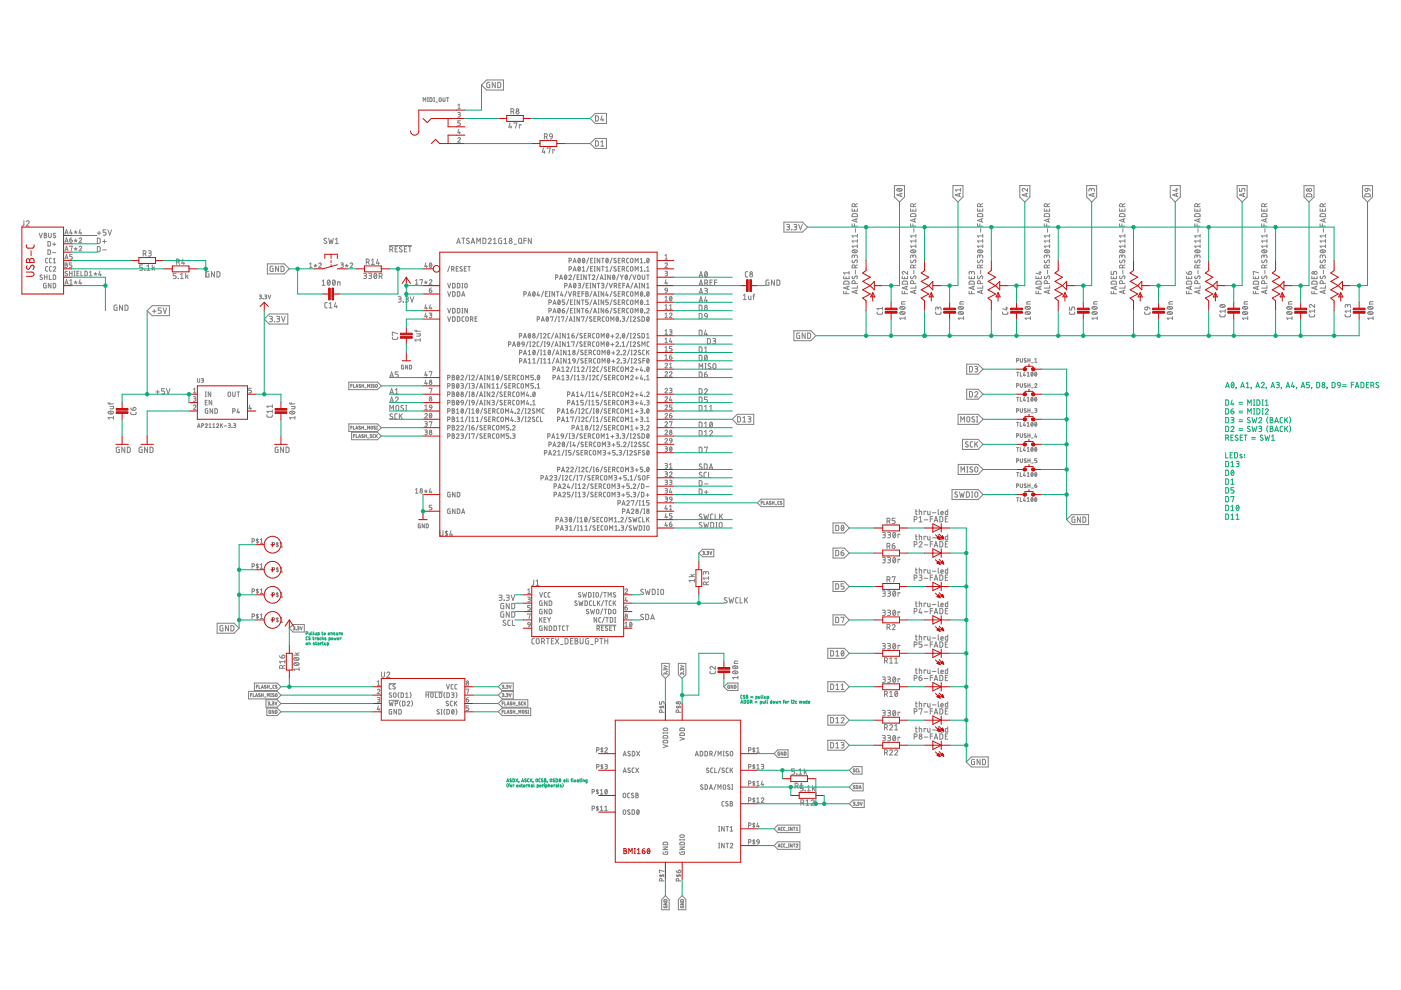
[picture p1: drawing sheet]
<svg xmlns="http://www.w3.org/2000/svg" width="297mm" height="210mm" viewBox="0 0 297 210" stroke-linecap="round" stroke-linejoin="round" font-family="sans-serif">
<g fill="none" stroke="#808080" stroke-width=".21">
<path d="M103.2 17h3.5v2.1h-3.5l-1.1-1.1zM103.8 17.5l-.5 .1-.1 .8 .2 .2h.4v-.6h-.1M105 17.5v1.1l-.6-1.1v1.1M105.5 17.5h.5l.2 .2v.6l-.2 .3h-.5zM89.7 21.5v-.8l.3 .5 .3-.5v.8M90.6 21.5h.2M90.6 20.7h.2M90.7 20.7v.8M91.1 20.7l.5 .1-.1 .7h-.4zM91.9 21.5h.2M91.9 20.7h.2M92.1 20.7v.8"/>
<path d="M92.4 21.6h.4M93.2 20.7h.2l.2 .3-.2 .5h-.2l-.1-.2zM93.9 20.7v.7l.2 .1 .2-.1 .1-.7M94.7 20.7h.4M94.9 20.7v.8M97.1 23.9l.5 .1v.2l-.2 .1M97.1 29.4a.27 .27 0 0 1 .3-.2 .27 .27 0 0 1 .1 .4l-.4 .5h.5M97.1 22.3l.2-.2v1M97.1 23.1h.5M97.2 24.3h.2M97.3 27.4l-.2 .8h.5M97.3 24.3l.3 .1v.3l-.5 .1"/>
<path d="M97.5 27.9v.5M97.6 25.6h-.5v.5h.4l.1 .2-.1 .3h-.4M108.1 26.1l-.2 .8h.6M108.3 23.7l.6-.1v-.4l-.6-.1v1.1M108.3 26.7v.5M108.7 23.7l.3 .5M109 26.2v-.1h.6l-.3 1.1M110.5 26.6v-.2h-.4v.8M115.2 31.4l-.2 .9h.6M115.4 29l.6-.1v-.4l-.6-.1v1.1M115.4 32v.5M115.8 29l.2 .5"/>
<path d="M116.1 31.5v-.1h.6l-.3 1.1M116.6 28.4h.4l.1 .6-.5-.1zM117.1 29l-.2 .4-.3 .1M117.6 31.9v-.2h-.4v.8M126.2 24h2.4v2.2h-2.4l-1.1-1.1zM126.2 29.4h2.4v2.1h-2.4l-1.1-1.1zM126.3 24.6h.4l.2 .1v.8l-.2 .2h-.4zM126.3 29.9h.4l.2 .2v.6l-.2 .3h-.4zM127.4 30.1l.3-.2v1.1M127.4 31h.6M127.6 24.6l-.2 .8h.6M127.8 25.2v.5"/>
<path d="M189.6 39.3h2.2v2.5l-1.1 1-1.1-1zM202 39.3h2.2v2.5l-1.1 1-1.1-1zM203.7 39.9v.7M216.2 39.3h2.2v2.5l-1.1 1-1.1-1zM217.8 39.9v.7l-.6-.6a.3 .3 0 0 0-.5 .1 .3 .3 0 0 0 .3 .5M230.4 39.3h2.1v2.5l-1 1-1.1-1zM248.1 39.3h2.2v2.5l-1.1 1-1.1-1zM249.5 39.9v.7l-.9-.3M262.3 39.3h2.1v2.5l-1 1-1.1-1zM262.8 39.9v.7h.5v-.4a.32 .32 0 0 1 .3-.3 .32 .32 0 0 1 .3 .3v.4M276.5 39.4h2.1v2.4l-1.1 1-1-1zM288.9 39.4h2.1v2.4l-1.1 1-1-1z"/>
<path d="M290 40h.3l.2 .5M5.1 46.8l-.1 1-.3 .1M5.5 47a.32 .32 0 0 1 .5-.2 .32 .32 0 0 1 .1 .5l-.6 .6h.7M8.3 49.4l.3 1 .4-1M9 58.4l-.4-.1-.1 .2 .5 .4v.3l-.2 .1-.3-.2M9.4 49.4l.4 .2v.2l-.1 .1 .2 .3-.2 .2h-.3zM9.4 49.9h.3M9.4 58.7h.6M9.4 58.3v1M10 58.3v1M10.1 54.8h-.3l-.1 .2v.6l.4 .1M10.1 56.5l-.3 .1-.1 .1v.7l.4 .1"/>
<path d="M10.2 51.2l.5 .2v.5l-.2 .3h-.3zM10.2 53l.5 .1v.6l-.2 .2-.3 .1zM10.3 49.4v.7l.2 .3 .3-.2 .1-.8M10.5 58.3v1h.4M10.9 54.8h-.3l-.1 .2v.6l.4 .1M10.9 56.5l-.3 .1-.1 .1v.7l.4 .1M11.2 51.8h.6M11.2 53.6h.6M11.3 56.7a.26 .26 0 0 1 .4-.2 .26 .26 0 0 1 0 .5l-.4 .5h.5M11.3 58.3l.5 .2v.5l-.2 .2-.3 .1zM11.3 55.7h.5M11.3 55l.2-.2v.9"/>
<path d="M11.5 51.5v.6M11.8 49.5h-.4l-.1 .2 .5 .4v.2l-.2 .1-.3-.1M13.8 55.8l.4 .1v.2l-.1 .1 .2 .3-.2 .2h-.3zM13.8 56.2h.3M13.8 49.6l.3-.9 .3 .9M13.8 54.9l.3-.9 .3 .9M13.8 51.4l.3-1 .3 1M13.8 53.2l.3-1 .3 1M13.9 49.4h.5M13.9 54.7h.5M13.9 51.2h.5M13.9 52.9h.5"/>
<path d="M14.3 57.6l-.3-.1-.2 .2 .4 .4 .1 .3-.2 .1-.3-.1M14.7 58h.6M14.7 57.5v1M14.8 50.9h.3a.27 .27 0 0 1 .2 .3 .27 .27 0 0 1-.2 .2 .27 .27 0 0 1-.3-.3zM14.8 52.3l.5-.1-.2 1M14.8 59.5l.3-.2v1M15 48.7l-.2 .7h.5M15.2 49.2v.4M15.2 50.4l-.3 .1-.1 .4M15.2 55.8h-.5v.4h.4l.1 .2-.1 .3h-.4M15.3 57.5v1M15.3 54h-.5v.4h.4l.1 .2-.1 .3h-.4"/>
<path d="M15.7 58.5h.2M15.7 57.5h.2M15.7 59.8l.3 .1M15.7 49.1l.3 .2M15.7 50.9l.3 .1M15.7 52.7l.3 .1M15.8 57.5v1M16 48.9v.4M16 50.7v.3M16 52.5v.3M16 59.6v.3M16 59.9l.2 .2"/>
<path d="M16 59.9l-.1 .2M16 49.3l.2 .2M16 49.3l-.1 .2M16 51l.2 .3M16 51l-.1 .3M16 52.8l.2 .2M16 52.8l-.1 .2M16.3 58h.4M16.3 59.8l-.3 .1M16.3 49.1l-.3 .2M16.3 50.9l-.3 .1M16.3 52.7l-.3 .1"/>
<path d="M16.8 50.7a.27 .27 0 0 1 .3-.3 .27 .27 0 0 1 .1 .5l-.4 .5h.5M16.8 52.4a.27 .27 0 0 1 .3-.2 .27 .27 0 0 1 .1 .4l-.4 .6h.5M16.8 57.5h-.5v1h.5M17 59.3l-.2 .7h.5M17 48.7l-.2 .7h.5M17.1 49.2v.4M17.1 59.8v.5M17.2 57.5v1h.4M18 57.5l.5 .2v.5l-.1 .3h-.4zM19 58.5h.5M19 57.7l.2-.2v1M19.9 58l.3 .1"/>
<path d="M20.2 57.8v.3M20.2 58.1l.2 .3M20.2 58.1l-.2 .3M20.5 58l-.3 .1M20.6 50.5h.5l.1 .2v.8l-.1 .1h-.5zM20.6 52.3h.5l.1 .2 .1 .6-.2 .3h-.5zM20.6 49.4h.8M21 49v.8M21.2 57.5l-.3 .8h.6M21.3 58.1v.4M21.8 51.2h.7M21.8 53h.7"/>
<path d="M22.1 50.8v.8M22.5 48.7h-.6v.5h.3a.32 .32 0 0 1 .3 .4 .32 .32 0 0 1-.3 .3h-.3M22.9 48.7l.4 1.2 .3-1.2M30.3 56.2h-.7v.5h.4a.32 .32 0 0 1 .3 .3 .32 .32 0 0 1-.3 .3h-.4M30.4 53.8l.5-.1v-.4l-.5-.1v1.1M30.7 57.3h.1M30.7 53.8l.3 .5M31.2 57.3h.6M31.2 56.4l.3-.2v1.1M31.4 53.2h.5l.2 .2-.2 .2-.3 .1M31.7 53.7l.4 .2-.1 .3-.6 .1M32.3 56.2v1.1"/>
<path d="M32.5 56.8l.3 .5M32.8 56.6l-.5 .3M37.3 58h-.6v.5h.4a.32 .32 0 0 1 .2 .3 .32 .32 0 0 1-.2 .3h-.4M37.4 55.6l.6-.1v-.4l-.6-.2v1.2M37.8 59.1h.1M37.8 55.6l.3 .5M38.2 59.1h.7M38.2 58.2l.4-.2v1.1M38.8 54.9l-.3 .9h.7M39 55.6v.5M39.4 58v1.1M39.6 58.5l.3 .6"/>
<path d="M39.9 58.3l-.5 .4M44.3 57.6l-.6 .1v.8l.1 .2h.5v-.6h-.2M45.5 57.6v1.1l-.7-1.1v1.1M46 57.6h.4l.2 .2v.6l-.2 .3h-.4zM56.7 55.9h3.6l1 1.1-1 1.1h-3.6zM57.9 56.5l-.6 .1v.9l.6 .1v-.7h-.2M59.1 56.5v1.1l-.7-1.1v1.1M59.6 56.5h.4l.2 .1v.8l-.2 .2h-.4zM65.6 56.7h.6M65.6 56l.3-.2v.9M66.6 56.2l.3 .1M66.9 56v.3"/>
<path d="M66.9 56.3l.2 .3M66.9 56.3l-.2 .3M67.2 56.2l-.3 .1M67.6 56a.27 .27 0 0 1 .4-.3 .27 .27 0 0 1 .1 .5l-.5 .5h.5M68.3 59.6l.3-.2v1.1M69.2 50.6l-.3-.1-.2 .3 .5 .4a.31 .31 0 0 1-.1 .4 .31 .31 0 0 1-.4-.1M69.5 59.4h.1a.56 .56 0 0 1 .4 .5 .56 .56 0 0 1-.4 .6l-.2-.6zM69.7 50.5l.2 1.1 .3-.7 .2 .7 .3-1.1M70 59.6l-.6 .6M70.6 59.4h.2a.65 .65 0 0 1 0 1.1 .74 .74 0 0 1-.2-1.1zM71 59.6l-.5 .6M71.1 51.6h.6"/>
<path d="M71.1 50.8l.3-.3v1.1M72.3 55.8l.5 .1v.2l-.2 .1M72.4 56.2h.2M72.5 56.2l.2 .1v.3l-.4 .1M73.2 56.2l.3 .1M73.5 56v.3M73.5 56.3l.2 .3M73.5 56.3l-.2 .3M73.8 56.2l-.3 .1M74.2 56a.27 .27 0 0 1 .4-.3 .27 .27 0 0 1 .1 .5l-.5 .5h.6M77.1 58h.5l.1 .1-.1 .3-.4 .1M77.4 58.5l.3 .2-.1 .3-.5 .1"/>
<path d="M77.7 55.6l.5-.1v-.4l-.5-.2v1.2M78 55.6l.3 .5M78.2 58h.5l.1 .1-.1 .3-.4 .1M78.5 58.5l.3 .2-.1 .3-.5 .1M78.7 55.2l.4-.3v1.2M78.7 56.1h.7M79.4 58h.1a.56 .56 0 0 1 .4 .5 .56 .56 0 0 1-.4 .6l-.2-.6zM79.8 58.2l-.5 .6M80.1 54.9l-.3 .9h.7M80.3 55.6v.5M80.4 58.6l.6-.1v-.4l-.6-.1v1.1M80.8 58.6l.2 .5"/>
<path d="M82.6 52.1h4.6M82.7 52.9l.5-.1 .1-.3-.2-.2h-.4v1.1M83 52.9l.3 .5M83.8 52.8h.4M84.3 52.3h-.5v1.1h.5M85.2 52.4l-.3-.1-.2 .1v.3l.5 .2a.31 .31 0 0 1-.1 .5 .31 .31 0 0 1-.5-.1M85.7 52.8h.4M86.3 52.3h-.6v1.1h.6M86.6 52.3h.6M86.9 52.3v1.1M88.1 59.5l.2-.2v1M89 59.4l.6-.1-.3 1"/>
<path d="M90 59.8l.3 .1M90.3 55.8l-.2 .7h.5M90.3 59.6v.3M90.3 59.9l.2 .2M90.3 59.9l-.2 .2M90.4 56.3v.4M90.6 59.8l-.3 .1M91 59.5a.27 .27 0 0 1 .4-.2 .27 .27 0 0 1 .1 .4l-.5 .6h.6M91.2 55.8a.46 .46 0 0 1 .4 .4 .46 .46 0 0 1-.4 .5l-.2-.5zM91.5 56l-.4 .5M95.3 56.4l-.4 1.2M95.8 57.1l.4-.1v-.4l-.4-.1v1"/>
<path d="M96.1 57.1l.2 .4M96.7 57h.4M96.8 51.6l.4-1.1 .4 1.1M96.9 51.4h.6M97.2 56.5h-.5v1h.5M97.9 50.5h.7M98 56.6l-.3-.1-.2 .2 .4 .4 .1 .3-.2 .1-.3-.1M98.2 50.5v1.1M98.4 57h.4M98.9 56.5h-.5v1h.5M99.2 56.5h.5M99.5 50.6a.28 .28 0 0 0-.5 0 .28 .28 0 0 0 .1 .4l.3 .2a.31 .31 0 0 1 0 .4 .31 .31 0 0 1-.5-.1"/>
<path d="M99.5 56.5v1M99.9 51.6l.4-1.1 .3 1.1M100 51.4h.5M101.1 51.6v-1.1l.4 .6 .3-.6v1.1M102.4 50.5h.4l.2 .2v.8l-.2 .1h-.4zM103.5 50.8a.32 .32 0 0 1 .5-.3 .32 .32 0 0 1 .1 .5l-.6 .6h.6M104.6 51.6h.6M104.6 50.8l.3-.3v1.1M106.4 50.5l-.6 .1-.1 .8 .2 .2h.5v-.6h-.2M106.8 51.6h.7M106.8 50.8l.4-.3v1.1M109 51.8h.5"/>
<path d="M110.1 50.6l.5 .1v.8l-.3 .1h-.2l-.1-.3zM110.5 51.4l.2 .2M111.1 51h.5M111.6 50.5h-.5v1.1M112.6 50.5v1.1l-.6-1.1v1.1M117.8 58.8l.5-.1v-.2l-.1-.2h-.4v1M118.6 59.3l.4-1 .3 1M118.7 59h.5M119.8 58.3a.45 .45 0 0 1 .4 .5 .45 .45 0 0 1-.4 .4l-.1-.4zM120.1 58.5l-.4 .6M120.6 58.5a.27 .27 0 0 1 .4-.2 .27 .27 0 0 1 .1 .4l-.5 .6h.5M120.6 55.3l.5-.1v-.3l-.5-.1v.9"/>
<path d="M120.6 57.1l.5-.1v-.4l-.5-.1v1M121.5 55.7l.3-.9 .4 .9M121.5 57.5l.3-1 .4 1M121.6 57.3h.5M121.6 55.5h.5M121.9 58.2l-.4 1.2M122.4 58.7h.3M122.7 54.8a.46 .46 0 0 1 .4 .4 .46 .46 0 0 1-.4 .5l-.2-.5zM122.7 56.6a.46 .46 0 0 1 .4 .4 .46 .46 0 0 1-.4 .5l-.2-.5zM122.8 58.3h-.4v1h.4M123 55l-.4 .5M123 56.7l-.4 .6"/>
<path d="M123.1 58.3h.2M123.1 59.3h.2M123.2 58.3v1M123.5 57.5h.5M123.5 56.7l.2-.2v1M123.6 54.8a.46 .46 0 0 1 .4 .4 .46 .46 0 0 1-.4 .5l-.1-.5zM123.9 60l-.4 1.2M124 55l-.5 .5M124.3 58.3v1l-.5-1v1M124.7 58.3h.5M124.8 54.7l-.4 1.1M124.8 56.4l-.4 1.2"/>
<path d="M124.9 58.3v1M125.2 57h.3M125.2 55.2h.3M125.6 58.5a.27 .27 0 0 1 .4-.2 .27 .27 0 0 1 0 .4l-.4 .6h.5M125.6 56.5h-.4v1h.4M125.6 54.8h-.4v.9h.4M126 56.5h.2M126 57.5h.2M126 54.8h.2M126 55.7h.2M126.1 54.8v.9M126.1 56.5v1"/>
<path d="M126.9 58.2l-.4 1.2M127.2 54.8v.9l-.6-.9v.9M127.2 56.5v1l-.6-1v1M127.2 59.3l.4-1 .3 1M127.3 59h.5M127.6 56.5h.5M127.6 54.8h.5M127.8 54.8v.9M127.8 56.5v1M128.2 58.3h.2M128.2 59.3h.2M128.3 58.3v1"/>
<path d="M128.4 56.7l.3-.2v1M128.4 57.5h.6M128.6 54.8a.46 .46 0 0 1 .4 .4 .46 .46 0 0 1-.4 .5l-.2-.5zM128.9 60l-.5 1.2M128.9 55l-.4 .5M129.4 58.3v1l-.6-1v1M129.8 54.7l-.5 1.1M129.8 56.4l-.5 1.2M130 58.3a.45 .45 0 0 1 .4 .5 .45 .45 0 0 1-.4 .4l-.2-.4zM130.3 58.5l-.4 .6M130.6 54.8h-.3l-.1 .2 .4 .4v.2l-.1 .1-.4-.1M130.6 56.6l-.2-.1-.2 .2 .4 .5v.2l-.1 .1-.4-.1"/>
<path d="M131.1 57h.3M131.1 55.2h.3M131.2 58.2l-.5 1.2M131.5 56.5h-.4v1h.4M131.5 54.8h-.4v.9h.4M131.5 58.3l.3 .5M131.8 58.8v.5M131.9 55.3l.5-.1v-.3l-.5-.1v.9M131.9 57.1l.5-.1v-.4l-.5-.1v1M132.1 58.3l-.3 .5M132.2 55.3l.3 .4M132.2 57.1l.3 .4"/>
<path d="M132.7 58.3a.45 .45 0 0 1 .4 .5 .45 .45 0 0 1-.4 .4l-.2-.4zM133 58.5l-.4 .6M133.3 54.8h-.3l-.1 .2v.6l.4 .1M133.3 56.5l-.3 .1-.1 .1v.7l.4 .1M133.8 54.8l.4 .1v.7l-.2 .1-.4-.2zM133.8 56.6l.4 .1v.6l-.2 .2-.4-.3zM133.9 58.2l-.5 1.2M134.2 58.3l.3 1 .3-1M134.2 60l-.5 1.2M134.7 55.7v-.9l.3 .5 .3-.5v.9M134.7 57.5v-1l.3 .6 .3-.6v1M135.3 58.4l.2-.1 .2 .1v.7l-.2 .2-.3-.2z"/>
<path d="M135.8 55l.2-.2v.9M135.8 56.7l.2-.2v1M135.8 57.5h.5M135.8 55.7h.5M136.2 58.3v.7l.2 .3 .3-.2v-.8M136.7 55.7h.1M136.7 57.4v.1M136.7 57.5h.1M136.7 57.4h.1M137.1 56.7l.3-.2v1M137.1 57.5h.5M137.1 58.3h.5"/>
<path d="M137.2 54.8a.46 .46 0 0 1 .4 .4 .46 .46 0 0 1-.4 .5l-.1-.5zM137.4 58.3v1M137.6 55l-.5 .5M141 56a.26 .26 0 0 1 .4-.3 .26 .26 0 0 1 0 .5l-.4 .5h.5M141 57.5l.5 .1v.2l-.4 .2M141 54.2l.2-.2v.9M141 54.9h.5M141.2 59.3l-.2 .7h.5M141.2 58l.3 .3-.1 .2h-.4M141.4 59.8v.5M148.2 58.7l.4-1.1 .4 1.1M148.3 58.4h.6"/>
<path d="M149.5 57.7l.1-.1a.58 .58 0 0 1 .4 .6 .58 .58 0 0 1-.4 .5l-.2-.5zM149.9 57.8l-.5 .7M150.5 59.9h.4M151 59.4h-.5v1.1h.5M151.5 59.9h.5M152 59.4h-.5v1.1M158.5 57.6h-.3l-.2 .2 .1 .8 .4 .1M163 59.4l-.6 .1 .1 .9 .5 .1v-.6h-.2M164.2 59.4v1.1l-.6-1.1v1.1M164.7 59.4h.5l.1 .2v.7l-.1 .2h-.5zM166.2 47.1h3.9l1.1 1.1-1.1 1h-3.9zM166.8 47.6h.5l.1 .2-.1 .3h-.4"/>
<path d="M167.1 48.1l.2 .1v.4l-.5 .1M167.8 48.7h.1M168.3 47.6h.5l.1 .2-.1 .3h-.4M168.6 48.1l.3 .1v.3l-.1 .2h-.5M169.3 47.6l.4 1.1 .4-1.1M178.9 58.6v.5h1.1v-.5M179 59.7l.8-.1 .2 .2v.4h-1.1zM179.4 58.7v.4M180 57.5v.7M180 57.8h-1.1l.2 .4M180.7 44.3v.5h1.1v-.5M180.7 47.5v.5h1.1"/>
<path d="M180.7 53.1a.61 .61 0 0 1 1.1 .3 .62 .62 0 0 1-1.1-.2zM180.7 58.5v.4l.2 .2 .4-.5a.31 .31 0 0 1 .5 .1 .31 .31 0 0 1-.2 .4M180.7 55.2v.4l.2 .1 .4-.5a.31 .31 0 0 1 .5 .1 .31 .31 0 0 1-.2 .4M180.7 45.4l.9-.1 .2 .2v.4h-1.1zM180.9 53l.6 .5M181.2 54.4l.2-.3h.3l.1 .6M181.2 54.6l-.1-.5h-.3l-.1 .1v.5M181.2 44.4v.4M181.2 47.5v.5M181.3 56.8l-.1-.6h-.4l-.1 .6h1.1M181.3 43.8l-.1-.6h-.4l-.1 .6h1.1M181.4 48.5v.7"/>
<path d="M181.4 57.3v.8M181.5 46.5v.5M181.8 49.7v.6M181.8 50.8v.6M181.8 51.9v.6M181.8 56.2l-.5 .2M181.8 52.2h-1.1l.2 .3M181.8 51.1h-1.1l.2 .3M181.8 50h-1.1l.2 .3M181.8 46.4l-1.1 .3 1.1 .4M181.8 43.2l-.5 .2M190.2 40.1a.64 .64 0 0 1 1 .2 .62 .62 0 0 1-1-.1z"/>
<path d="M190.4 40l.6 .5M191 41.1v.5M191.3 41l-1.2 .3 1.2 .4M191.3 58.6v.5h1.1v-.5M191.4 59.7l.8-.1 .2 .2v.4h-1.1zM191.8 58.7v.4M192.4 57.5v.7l-.6-.6a.31 .31 0 0 0-.5 .1 .31 .31 0 0 0 .2 .5M193.1 47.5v.5h1.1M193.1 44.3v.5h1.1v-.5M193.1 53.1a.63 .63 0 0 1 1.1 .3 .63 .63 0 0 1-1.1-.2zM193.1 58.5v.4l.2 .2 .4-.5a.31 .31 0 0 1 .5 .1 .31 .31 0 0 1-.2 .4M193.1 55.2v.4l.2 .1 .4-.5a.31 .31 0 0 1 .5 .1 .31 .31 0 0 1-.2 .4"/>
<path d="M193.1 45.4l.9-.1 .2 .2v.4h-1.1zM193.3 53l.7 .5M193.6 54.4l.1-.3h.4l.1 .6M193.6 54.6l-.1-.4-.2-.1-.2 .1v.5M193.6 44.4v.4M193.6 47.5v.5M193.7 56.8l-.1-.6h-.4l-.1 .6h1.1M193.7 43.8l-.1-.6h-.4l-.1 .6h1.1M193.8 48.5v.7M193.8 57.3v.8M193.9 46.5v.5M194.2 52.2h-1.1l.2 .3"/>
<path d="M194.2 51.1h-1.1l.2 .3M194.2 50h-1.1l.2 .3M194.2 49.7v.6M194.2 50.8v.6M194.2 51.9v.6M194.2 56.2l-.5 .2M194.2 46.4l-1.1 .3 1.1 .4M194.2 43.2l-.5 .2M203.4 41.1v.5M203.7 41l-1.2 .3 1.2 .4M203.7 40.3h-1.2l.3 .3M205.5 58.6v.5h1.1v-.5"/>
<path d="M205.5 59.7l.9-.1 .2 .6h-1.1zM206 57.8l.1-.2h.3l.2 .1v.5M206 58v-.3l-.3-.1-.2 .1v.5M206 58.7v.4M207.2 47.5v.5h1.2M207.2 44.3v.5h1.2v-.5M207.3 53.1a.62 .62 0 0 1 1 .3 .62 .62 0 0 1-1-.2zM207.3 58.5v.4l.2 .2 .5-.6a.32 .32 0 0 1 .4 .2 .32 .32 0 0 1-.2 .4M207.3 55.2v.4l.2 .1 .4-.5a.31 .31 0 0 1 .5 .1 .31 .31 0 0 1-.2 .4M207.3 45.4l.9-.1 .1 .2 .1 .4h-1.2zM207.5 53l.6 .5M207.7 54.4l.3-.3h.3l.1 .6"/>
<path d="M207.7 54.6v-.4l-.3-.1-.1 .1-.1 .5M207.7 44.4v.4M207.7 47.5v.5M207.9 56.8l-.1-.6h-.5l-.1 .6h1.2M207.9 43.8l-.1-.6h-.5l-.1 .6h1.2M207.9 48.5v.7M207.9 57.3v.8M208.1 46.5v.5M208.4 52.2h-1.2l.3 .3M208.4 51.1h-1.2l.3 .3M208.4 50h-1.2l.3 .3M208.4 49.7v.6"/>
<path d="M208.4 50.8v.6M208.4 51.9v.6M208.4 56.2l-.5 .2M208.4 46.4l-1.2 .3 1.2 .4M208.4 43.2l-.5 .2M217.6 41.1v.5M217.8 41l-1.1 .3 1.1 .4M219.6 58.6v.5h1.2v-.5M219.7 59.7l.9-.1 .1 .2 .1 .4h-1.2zM220.2 58.7v.4M220.3 57.7h.5M220.5 57.5v.7l-.9-.3"/>
<path d="M221.4 47.5v.5h1.1M221.4 44.3v.5h1.1v-.5M221.5 53.1a.62 .62 0 0 1 1 .3 .63 .63 0 0 1-1.1-.2zM221.5 58.5l-.1 .4 .3 .2 .5-.6a.32 .32 0 0 1 .4 .2 .32 .32 0 0 1-.2 .4M221.5 55.2l-.1 .4 .3 .1 .4-.5a.31 .31 0 0 1 .5 .1 .31 .31 0 0 1-.2 .4M221.5 45.4l.9-.1 .1 .2v.4h-1.1zM221.7 53l.6 .5M221.9 54.4l.1-.3h.4l.1 .6M221.9 54.6v-.4l-.3-.1-.2 .2v.4M221.9 44.4v.4M221.9 47.5v.5M222 56.8l-.1-.6h-.4l-.1 .6h1.1"/>
<path d="M222 43.8l-.1-.6h-.4l-.1 .6h1.1M222.1 48.5v.7M222.1 57.3v.8M222.3 46.5v.5M222.5 52.2h-1.1l.3 .3M222.5 51.1h-1.1l.3 .3M222.5 50h-1.1l.3 .3M222.5 49.7v.6M222.5 50.8v.6M222.5 51.9v.6M222.5 56.2l-.5 .2M222.5 46.4l-1.1 .3 1.1 .4"/>
<path d="M222.5 43.2l-.5 .2M231.4 40.3l.1-.3 .3-.1 .2 .2v.5M231.4 40.4v-.3l-.3-.2-.2 .2v.5M231.8 41.1v.5M232 41l-1.1 .3 1.1 .4M235.6 57.5v.7h.5v-.4a.32 .32 0 0 1 .3-.3 .32 .32 0 0 1 .3 .3v.4M235.6 58.6v.5h1.1v-.5M235.6 59.8l.2-.2h.7l.2 .2v.4h-1.1zM236.1 58.7v.4M237.4 47.5v.5h1.1M237.4 44.3v.5h1.1v-.5M237.4 58.5v.4l.2 .2 .4-.5a.31 .31 0 0 1 .5 .1 .31 .31 0 0 1-.2 .4"/>
<path d="M237.4 55.2v.4l.2 .1 .4-.5a.31 .31 0 0 1 .5 .1 .31 .31 0 0 1-.2 .4M237.4 53.1a.62 .62 0 0 1 1.1 .3 .63 .63 0 0 1-1.1-.2zM237.4 45.4l.9-.1 .2 .6h-1.1zM237.6 53l.7 .5M237.9 54.4l.1-.3h.4l.1 .6M237.9 54.6l-.1-.4-.2-.1-.2 .1v.5M237.9 44.4v.4M237.9 47.5v.5M238 56.8l-.1-.6h-.4l-.1 .6h1.1M238 43.8l-.1-.6h-.3l-.2 .1v.5h1.1M238.1 48.5v.7M238.1 57.3v.8"/>
<path d="M238.2 46.5v.5M238.5 52.2h-1.1l.2 .3M238.5 51.1h-1.1l.2 .3M238.5 50h-1.1l.2 .3M238.5 49.7v.6M238.5 50.8v.6M238.5 51.9v.6M238.5 56.2l-.5 .2M238.5 46.4l-1.1 .3 1.1 .4M238.5 43.2l-.5 .2M249.2 40.1h.5M249.5 41.1v.5"/>
<path d="M249.7 41l-1.1 .3 1.1 .4M251.5 57.7l.2 .3 .4 .2M251.5 58.6v.5h1.2v-.5M251.6 59.7l.9-.1 .1 .2 .1 .4h-1.2zM252.1 58.7v.4M252.1 57.6a.32 .32 0 0 1 .5 .1 .32 .32 0 0 1-.3 .5h-.2zM253.3 47.5v.5h1.1M253.3 44.3v.5h1.1v-.5M253.4 53.1a.62 .62 0 0 1 1 .3 .63 .63 0 0 1-1.1-.2zM253.4 58.5l-.1 .4 .3 .2 .5-.6a.32 .32 0 0 1 .4 .2 .32 .32 0 0 1-.2 .4M253.4 55.2l-.1 .4 .3 .1 .4-.5a.31 .31 0 0 1 .5 .1 .31 .31 0 0 1-.2 .4M253.4 45.4l.9-.1 .1 .2v.4h-1.1z"/>
<path d="M253.6 53l.6 .5M253.8 54.4l.1-.3h.4l.1 .6M253.8 54.6v-.4l-.3-.1-.2 .2v.4M253.8 44.4v.4M253.8 47.5v.5M253.9 56.8l-.1-.6h-.4l-.1 .6h1.1M253.9 43.8l-.1-.6h-.4l-.1 .6h1.1M254 48.5v.7M254 57.3v.8M254.2 46.5v.5M254.4 52.2h-1.1l.3 .3M254.4 51.1h-1.1l.3 .3"/>
<path d="M254.4 50h-1.1l.3 .3M254.4 49.7v.6M254.4 50.8v.6M254.4 51.9v.6M254.4 56.2l-.5 .2M254.4 46.4l-1.1 .3 1.1 .4M254.4 43.2l-.5 .2M263.7 41.1v.5M263.9 41l-1.1 .3 1.1 .4M265.7 58.6v.5h1.1v-.5M265.8 59.7l.9-.1 .1 .2v.4h-1.1zM266.2 58.7v.4"/>
<path d="M266.8 57.8l-1.1-.3 .1 .7M267.5 47.5v.5h1.1M267.5 44.3v.5h1.1v-.5M267.6 53.1a.62 .62 0 0 1 1 .3 .63 .63 0 0 1-1.1-.2zM267.6 58.5l-.1 .4 .2 .2 .5-.5a.3 .3 0 0 1 .4 .1 .3 .3 0 0 1-.1 .4M267.6 55.2a.28 .28 0 0 0-.1 .4 .28 .28 0 0 0 .5 0l.2-.4a.27 .27 0 0 1 .4 0 .27 .27 0 0 1-.1 .4v.1M267.6 45.4l.8-.1 .2 .2v.4h-1.1zM267.7 53l.7 .5M268 54.4l.1-.3h.3l.2 .1v.5M268 54.6v-.4l-.3-.1-.2 .1v.5M268 44.4v.4M268 47.5v.5"/>
<path d="M268.1 56.8l-.1-.6h-.4l-.1 .6h1.1M268.1 43.8v-.5l-.2-.1h-.3l-.1 .6h1.1M268.2 48.5v.7M268.2 57.3v.8M268.3 46.5v.5M268.6 52.2h-1.1l.2 .3M268.6 51.1h-1.1l.2 .3M268.6 50h-1.1l.2 .3M268.6 49.7v.6M268.6 50.8v.6M268.6 51.9v.6M268.6 56.2l-.5 .2"/>
<path d="M268.6 46.4l-1.1 .3 1.1 .4M268.6 43.2l-.5 .2M277 41.3l.2-.2h.7l.2 .2v.4h-1.1zM278.1 58.6v.5h1.2v-.5M278.2 59.7l.9-.1 .1 .2 .1 .4h-1.2zM278.6 58.7v.4M279.9 47.5v.5h1.1M279.9 44.3v.5h1.1v-.5M280 53.1a.62 .62 0 0 1 1 .3 .63 .63 0 0 1-1.1-.2zM280 58.5l-.1 .4 .2 .2 .5-.5a.3 .3 0 0 1 .4 .1 .3 .3 0 0 1-.1 .4M280 55.2a.28 .28 0 0 0-.1 .4 .28 .28 0 0 0 .5 0l.2-.4a.27 .27 0 0 1 .4 0 .27 .27 0 0 1-.1 .4v.1M280 45.4l.8-.1 .2 .2v.4h-1.1z"/>
<path d="M280.1 53l.7 .5M280.4 54.4l.1-.3h.4l.1 .6M280.4 54.6v-.4l-.3-.1-.2 .1v.5M280.4 44.4v.4M280.4 47.5v.5M280.5 56.8l-.1-.6h-.4l-.1 .6h1.1M280.5 43.8v-.5l-.2-.1h-.3l-.1 .6h1.1M280.6 48.5v.7M280.6 57.3v.8M280.7 46.5v.5M281 52.2h-1.1l.2 .3M281 51.1h-1.1l.2 .3"/>
<path d="M281 50h-1.1l.2 .3M281 49.7v.6M281 50.8v.6M281 51.9v.6M281 56.2l-.5 .2M281 46.4l-1.1 .3 1.1 .4M281 43.2l-.5 .2M289.4 41.3l.2-.2h.7l.2 .2v.4h-1.1zM289.4 40.1l.6-.1v.3a.32 .32 0 0 1-.4 .3 .32 .32 0 0 1-.2-.5zM9.8 60.1l-.5 .1v.8h.5v-.5h-.2M10.8 60.1v.9l-.6-.9v.9M11.3 60.1l.5 .1v.6l-.2 .2h-.3z"/>
<path d="M13.8 60.3l.3-1 .3 1M13.9 60h.5M14.8 60.3h.5M24.8 64.7l-.6 .1v.8l.1 .2h.5v-.6h-.2M26 64.7v1.1l-.7-1.1v1.1M26.5 64.7h.4l.2 .2v.6l-.2 .3h-.4zM31.2 65.9l1.1-1.1h3.6v2.1h-3.6zM32.3 66h.8M32.7 65.6v.8M34.2 65.3h-.7v.5h.4a.32 .32 0 0 1 .3 .3 .32 .32 0 0 1-.3 .3h-.4M34.6 65.3l.4 1.1 .3-1.1M55 62.5l.4 .1v.1v.2h-.3"/>
<path d="M55.2 62.9l.2 .1v.2l-.4 .2M55.8 63.4h.1M56.1 62.5l.4 .1 .1 .1-.1 .2h-.3M56.3 62.9l.2 .1v.2l-.4 .2M56.9 62.5l.2 .9 .3-.9M57.1 66.6h3.9v2.1h-3.9l-1.1-1.1zM57.1 67.1h.5l.2 .2-.2 .3h-.3M57.4 67.6l.3 .1v.4l-.6 .1M58.2 68.2h.1M58.7 67.1h.4l.2 .2-.2 .3h-.3M59 67.6l.2 .1 .1 .3-.2 .2h-.4M59.7 67.1l.4 1.1 .4-1.1"/>
<path d="M68.3 60.5h.6M69.4 64.2h-.4l-.1 .2v.7l.5 .2M69.8 65.3h.6M69.8 64.4l.3-.2v1.1M71.1 64.2l-.2 .8h.6M71.3 64.8v.5M71.6 60.5v-.7h.5v.7M82.7 80l.3-1.1 .4 1.1M82.7 79.7h.6M83.2 71.5v.3l.2 .2 .8-.1 .1-.4M84.3 70.7l-1.1-.3v.7h.1M84.4 62.9h.5l.1 .2-.1 .3h-.3"/>
<path d="M84.4 78.9h-.6v.5h.4a.32 .32 0 0 1 .2 .3 .32 .32 0 0 1-.2 .3h-.4M84.8 63.4l.2 .4-.1 .2-.5 .1M85.5 64h.1M85.6 77.4l-.5 .1 .1 .7h.4v-.4h-.2M86 62.9h.4l.2 .2-.2 .3h-.3M86.3 63.4l.3 .3-.1 .2-.5 .2M86.4 77.4v.8l-.4-.8v.8M86.8 77.4l.4 .1v.7h-.4zM87 62.9l.4 1.2 .3-1.2M88 70l.2 .2h.9M88.1 60.3h.5M88.3 70.8h.8l-.1 .4-.7 .1"/>
<path d="M88.3 70v.4M89.1 71.8v.6M89.1 72.1h-1.1l.2 .3M90.3 78.8l-.2 .7h.5M90.3 66.4l-.2 .7h.5M90.3 64.6l-.2 .8h.5M90.4 65.2v.4M90.4 66.9v.5M90.4 79.3v.5M91 61.5h.3a.27 .27 0 0 1 .3 .3 .27 .27 0 0 1-.3 .2 .27 .27 0 0 1-.3-.2zM91 66.4h.5l.1 .2-.1 .2h-.4M91 78.9l.6-.1-.3 1"/>
<path d="M91.2 64.6l-.2 .8h.6M91.3 66.8l.2 .1v.3l-.5 .2M91.4 65.2v.4M91.5 61.1l-.4 .1-.1 .3M94.9 61.8l.3 1 .4-1M94.9 65.4l.3 1 .4-1M94.9 60.1l.3 .9 .4-.9M94.9 67.2l.3 .9 .4-.9M95.9 79.6l.4 .1v.2l-.2 .1 .3 .3-.3 .2h-.2zM95.9 80h.2M95.9 61.8l.6 .2v.5l-.2 .3h-.4zM95.9 65.4l.6 .2v.5l-.2 .2-.4 .1z"/>
<path d="M95.9 60.1l.6 .1v.6l-.2 .2h-.4zM95.9 67.2l.6 .1v.6l-.2 .2h-.4zM96.9 79.6a.46 .46 0 0 1 .4 .4 .46 .46 0 0 1-.4 .5l-.1-.4zM97 61.8l.5 .2v.5l-.2 .3h-.3zM97 65.4l.5 .2v.5l-.2 .2-.3 .1zM97 60.1l.5 .1v.6l-.2 .2h-.3zM97 67.2l.5 .1v.6l-.2 .2h-.3zM97.3 79.8l-.5 .5M97.7 79.8a.27 .27 0 0 1 .4-.2 .27 .27 0 0 1 .1 .4l-.5 .5h.6M97.9 62.8l.3-1 .4 1M97.9 61h.2M97.9 65.4h.2"/>
<path d="M97.9 66.4h.2M97.9 60.1h.2M98 62.6h.5M98 60.1v.9M98 65.4v1M98.4 67.2h-.3l-.1 .2v.6l.4 .1M98.6 60.2l.1-.1 .3 .1v.7l-.1 .1-.3-.1zM98.8 67.2l.5 .1v.7l-.2 .1-.4-.2zM99.1 79.5l-.5 1.1M99.1 65.4v1l-.5-1v1M99.4 79.6h.2M99.5 79.6v.9"/>
<path d="M99.7 67.7l.5-.1-.1-.4h-.4v.9M100 79.8a.27 .27 0 0 1 .4-.2 .27 .27 0 0 1 .1 .4l-.5 .5h.6M100.1 67.7l.2 .4M100.7 67.6h.3M101.2 67.2h-.5v.9h.5M101.4 79.5l-.5 1.1M102.7 79.6h.2M102.8 79.6v.9M103.8 79.6v.9l-.5-.9v.9M104.3 79.8l.3-.2v.9M105.4 79.6a.46 .46 0 0 1 .4 .4 .46 .46 0 0 1-.4 .5l-.2-.4zM105.7 79.8l-.4 .5"/>
<path d="M106.6 79.5l-.4 1.1M107.4 79.7l-.3-.1-.1 .2 .4 .4v.2l-.1 .1-.4-.1M107.8 73l.5-.1v-.3l-.5-.1v.9M107.9 80h.3M108.3 79.6h-.4v.9h.4M108.6 73.4l.4-.9 .3 .9M108.7 73.2h.5M109.8 72.5a.45 .45 0 0 1 .4 .5 .45 .45 0 0 1-.4 .4l-.1-.4zM110.1 79.6h-.3l-.1 .2v.6l.4 .1M110.1 71.2l.5-.1v-.3l-.5-.1v1M110.1 74.8l.5-.1v-.4h-.5v.9M110.2 76.6l.3-.1 .2-.2-.1-.2-.4-.1v1"/>
<path d="M110.2 72.7l-.5 .5M110.6 79.6h.2l.2 .1v.7l-.2 .1-.3-.1zM110.6 72.8l.1 .2h.5M110.6 72.7l.4-.2 .1 .1 .1 .4M110.6 72.7v.1M111 75.2l.3-.9 .3 .9M111 71.7l.3-1 .3 1M111 77l.3-1 .4 1M111 71.4h.5M111.1 62.4h.4l.1-.2-.1-.3-.4-.1v1M111.1 75h.4M111.1 76.8h.5"/>
<path d="M111.2 73l-.2 .3-.3 .1M111.9 62.8l.3-1 .4 1M112 72.4l-.5 1.2M112 62.6h.5M112 74.5l.3-.2v.9M112 75.2h.5M112 76.2l.3-.2v1M112 77h.5M112.1 70.7a.45 .45 0 0 1 .4 .5 .45 .45 0 0 1-.4 .4l-.1-.4zM112.3 72.5h.2M112.3 73.4h.2M112.4 72.5v.9"/>
<path d="M112.5 70.9l-.5 .6M112.9 72.7a.26 .26 0 0 1 .4-.2 .26 .26 0 0 1 .1 .4l-.5 .5h.6M113 77h.5M113 76.2l.2-.2v1M113.1 74.3a.46 .46 0 0 1 .4 .4 .46 .46 0 0 1-.4 .5l-.2-.5zM113.1 61.9a.46 .46 0 0 1 .4 .4 .46 .46 0 0 1-.4 .5l-.2-.5zM113.1 79.6h-.5v.4h.3l.2 .2-.1 .3h-.4M113.4 62.1l-.4 .5M113.4 74.5l-.4 .5M113.9 67.7l.5-.1v-.3l-.5-.1v.9M114 79.6a.46 .46 0 0 1 .4 .4 .46 .46 0 0 1-.4 .5l-.1-.4zM114.1 61.8l-.2 .8h.5"/>
<path d="M114.3 62.4v.4M114.3 70.6l-.5 1.2M114.3 72.5h-.3l-.1 .2v.6l.4 .1M114.3 75.9l-.4 1.2M114.3 74.1l-.4 1.2M114.4 79.8l-.4 .5M114.6 70.7h.2M114.6 71.7h.2M114.6 74.3h.3M114.6 75.2h.3M114.7 76h.2M114.7 77h.2"/>
<path d="M114.7 70.7v1M114.7 74.3v.9M114.8 76v1M114.8 68.1l.3-.9 .3 .9M114.8 67.9h.5M115.1 72.4l-.5 1.2M115.2 70.9a.26 .26 0 0 1 .4-.2 .26 .26 0 0 1 .1 .4l-.5 .6h.6M115.2 74.5l.3-.2v.9M115.2 75.2h.6M115.2 61.7l-.4 1.2M115.3 77h.5M115.3 76.2l.2-.2v1"/>
<path d="M115.4 72.5h.2M115.4 73.4h.2M115.5 72.5v.9M115.6 62.3h.4M115.9 67.2a.46 .46 0 0 1 .4 .4 .46 .46 0 0 1-.4 .5l-.1-.5zM116 72.8l.1 .2h.4M116 72.7l.3-.2 .2 .1v.4M116 72.7v.1M116.1 61.8h-.5v1h.5M116.2 77h.6M116.2 76.2l.3-.2v1M116.2 67.4l-.4 .5"/>
<path d="M116.4 74.3a.46 .46 0 0 1 .3 .4 .46 .46 0 0 1-.3 .5l-.2-.5zM116.4 65.9l.5-.1v-.2l-.1-.2h-.4v1M116.4 64.2l.4-.1 .1-.2v-.2l-.5-.1v1M116.4 61.8h.2M116.4 62.8h.2M116.5 61.8v1M116.5 73l-.1 .3-.3 .1M116.6 70.7l-.4 .2v.7l.4 .1M116.7 74.5l-.5 .5M116.7 67.3l.6-.1-.3 .9M117.2 78.3l.5-.1v-.3l-.5-.1v1M117.2 66.4l.4-1 .3 1"/>
<path d="M117.2 64.6l.4-1 .3 1M117.3 66.1h.5M117.3 64.3h.5M117.3 72.4l-.4 1.2M117.4 70.6l-.5 1.2M117.5 74.1l-.4 1.2M117.6 75.9l-.5 1.2M117.6 61.8v1l-.6-1v1M117.7 73.4l.3-.9 .3 .9M117.7 71.7l.3-1 .3 1M117.8 73.2h.4M117.8 71.4h.5"/>
<path d="M117.9 75.2l.3-.9 .3 .9M117.9 77l.3-1 .3 1M117.9 75h.5M118 61.8h.5M118 76.8h.4M118.1 67.1l-.5 1.1M118.1 78.8l.3-1 .3 1M118.2 78.5h.5M118.2 61.8v1M118.4 65.4a.45 .45 0 0 1 .4 .5 .45 .45 0 0 1-.4 .4l-.2-.4zM118.4 63.6a.46 .46 0 0 1 .4 .5 .46 .46 0 0 1-.4 .5l-.2-.5zM118.4 67.2h.2"/>
<path d="M118.4 68.1h.2M118.5 67.2v.9M118.6 72.5h.3M118.6 73.4h.3M118.7 70.7h.2M118.7 71.7h.2M118.7 65.6l-.4 .5M118.7 63.8l-.4 .6M118.8 70.7v1M118.8 72.5v.9M118.9 76h.2M118.9 77h.2"/>
<path d="M118.9 74.3h.2M118.9 75.2h.2M119 74.3v.9M119 76v1M119 67.3l.5-.1-.2 .9M119.1 61.8l-.2 .8h.5M119.1 78l.3-.2v1M119.1 79.8l.3-.2v.9M119.1 78.8h.6M119.2 65.8h.3a.27 .27 0 0 1 .3 .3 .27 .27 0 0 1-.3 .2 .27 .27 0 0 1-.3-.2zM119.2 62.4v.4M119.6 65.4l-.3 .1-.1 .3"/>
<path d="M119.7 60.6l.5-.1 .1-.2-.2-.2h-.4v.9M119.7 63.6h-.5v.5h.4l.1 .2-.1 .3h-.4M119.8 72.5v.9l-.5-.9v.9M119.8 70.7v1l-.5-1v1M120 74.3v.9l-.5-.9v.9M120 76v1l-.5-1v1M120.1 78a.27 .27 0 0 1 .3-.2 .27 .27 0 0 1 .1 .4l-.4 .6h.5M120.1 79.6h.4l.1 .2-.1 .2h-.3M120.2 61.7l-.4 1.2M120.3 73.4h.5M120.3 72.7l.2-.2v.9M120.3 71.7h.5"/>
<path d="M120.3 70.9l.3-.2v1M120.3 80l.2 .1v.3l-.4 .1M120.4 67.1l-.5 1.1M120.5 74.5l.2-.2v.9M120.5 75.2h.5M120.5 76.2l.3-.2v1M120.5 77h.5M120.5 61.8l.3 1 .4-1M120.5 65.3l-.4 1.2M120.5 63.5l-.4 1.2M120.6 61l.3-.9 .3 .9M120.7 60.8h.5"/>
<path d="M120.7 68.1l.3-.9 .3 .9M120.8 67.9h.4M120.9 65.8h.4M120.9 64.1h.4M121.2 72.6l.6-.1-.3 .9M121.2 71.1h.4a.27 .27 0 0 1 .2 .3 .27 .27 0 0 1-.3 .3 .27 .27 0 0 1-.3-.3zM121.4 63.6h-.5v1h.5M121.4 65.4h-.5v1h.5M121.4 77.7l-.4 1.2M121.4 79.5l-.4 1.1M121.5 76.1h.4l.1 .5-.5-.1zM121.6 62.4h.4v-.5l-.4-.1v1"/>
<path d="M121.7 70.7l-.3 .1-.2 .3M121.7 67.2h.2M121.7 68.1h.2M121.7 65.4h.2M121.7 66.4h.2M121.7 63.6h.2M121.7 64.6h.2M121.8 60.1a.45 .45 0 0 1 .3 .5 .45 .45 0 0 1-.3 .4l-.2-.4zM121.8 77.8h.2M121.8 79.6h.2M121.8 78.8h.2M121.8 67.2v.9"/>
<path d="M121.8 63.6v1M121.8 65.4v1M121.9 77.8v1M121.9 79.6v.9M121.9 62.4l.2 .4M122 76.6l-.2 .3-.3 .1M122.1 60.3l-.5 .5M122.4 78.8h.5M122.4 78l.2-.2v1M122.4 79.8l.2-.2v.9M122.6 60.1l.5 .1-.1 .3h-.3M122.6 62.3h.3"/>
<path d="M122.6 72.4l-.5 1.2M122.6 70.6l-.4 1.2M122.8 74.1l-.5 1.2M122.8 75.9l-.5 1.2M122.8 60.5l.3 .3-.2 .2h-.3M122.8 67.2v.9l-.5-.9v.9M122.9 63.6v1l-.5-1v1M122.9 65.4v1l-.5-1v1M123 61.8h-.4v1h.4M123.3 65.4h.5M123.3 63.6h.5M123.3 67.3l.5-.1-.3 .9"/>
<path d="M123.3 78a.26 .26 0 0 1 .4-.2 .26 .26 0 0 1 .1 .4l-.5 .6h.5M123.3 79.6l.5 .1-.1 .3h-.3M123.4 62.3h.4M123.4 72.6l-.4-.1-.1 .2 .5 .4v.2l-.2 .1-.3-.1M123.4 70.8l-.2-.1-.2 .2 .4 .5v.2l-.1 .1-.4-.2M123.5 63.6v1M123.5 65.4v1M123.6 80l.2 .3-.5 .2M123.6 74.3h-.4l-.1 .2 .5 .4v.2l-.2 .1-.3-.1M123.6 76.1l-.2-.1-.3 .2 .5 .5v.2l-.2 .1-.3-.1M123.8 61.8h-.4v1M123.9 72.9h.3"/>
<path d="M123.9 71.1h.3M124.1 74.7h.3M124.1 76.5h.3M124.2 65.8h.3a.28 .28 0 0 1 .2 .3 .28 .28 0 0 1-.3 .3 .28 .28 0 0 1-.2-.3zM124.2 61.8l.5 .2v.2l-.2 .1 .3 .2-.2 .3h-.4zM124.2 62.3h.3M124.3 60.5h.3M124.3 72.5h-.4v.9h.4M124.3 70.7h-.4v1h.4M124.5 76h-.4v1h.4M124.5 74.3h-.4v.9h.4M124.6 65.4l-.3 .1-.1 .3"/>
<path d="M124.6 67.1l-.4 1.1M124.7 77.7l-.5 1.2M124.7 79.5l-.5 1.1M124.7 73l.5-.1v-.2l-.1-.2h-.4v.9M124.7 71.2l.5-.1v-.3l-.5-.1v1M124.7 63.6h-.5v.5h.4l.1 .2-.1 .3h-.4M124.7 60.1h-.4v.9h.4M124.9 74.8h.4l.1-.2v-.3h-.5v.9M124.9 76.6h.3M125 77.8h.2M125 79.6h.2M125 78.8h.2"/>
<path d="M125 73l.2 .4M125 71.2l.3 .5M125.1 61h.2M125.1 60.1h.2M125.1 77.8v1M125.1 79.6v.9M125.2 76.6l.2-.1v-.4l-.5-.1v1M125.2 60.1v.9M125.2 76.6l.3 .4M125.2 74.8l.2 .4M125.5 67.2h-.4l-.1 .2 .5 .4v.2l-.2 .1-.3-.1M125.5 65.3l-.4 1.2"/>
<path d="M125.5 61.7l-.4 1.2M125.5 63.5l-.4 1.2M125.6 78a.26 .26 0 0 1 .4-.2 .26 .26 0 0 1 .1 .4l-.5 .6h.6M125.6 79.8a.26 .26 0 0 1 .4-.2 .26 .26 0 0 1 .1 .4l-.5 .5h.6M125.8 66.4l.4-1 .3 1M125.8 62.8l.4-1 .3 1M125.8 64.6l.4-1 .3 1M125.9 62.6h.5M125.9 66.1h.5M125.9 64.3h.5M125.9 67.6h.3M126.1 72.5h-.3l-.2 .2 .1 .6 .4 .1"/>
<path d="M126.1 70.7l-.4 .2v.7l.4 .1M126.2 60.1v.9l-.5-.9v.9M126.3 76l-.3 .1-.1 .1v.7l.4 .1M126.3 74.3h-.4l-.1 .2 .1 .6 .4 .1M126.4 67.2h-.5v.9h.5M126.5 72.6l.2-.1 .3 .1v.7l-.2 .1-.3-.1zM126.6 70.8l.2-.1 .2 .1v.7l-.2 .2-.3-.2zM126.6 60.1h.6M126.7 76.1l.5 .1v.6l-.2 .2-.3-.2zM126.7 74.3l.4 .1v.7l-.1 .1-.3-.1zM126.7 67.7l.5-.1-.1-.4h-.4v.9M126.8 61.8h.2"/>
<path d="M126.8 62.8h.2M126.8 65.4h.2M126.8 66.4h.2M126.8 63.6h.2M126.8 64.6h.2M126.9 60.1v.9M126.9 61.8v1M126.9 63.6v1M126.9 65.4v1M127 77.8h-.3l-.1 .2v.7l.4 .1M127 79.6h-.3l-.1 .2v.6l.4 .1M127.1 67.7l.2 .4"/>
<path d="M127.4 73.4v-.9l.4 .5 .3-.5v.9M127.5 71.7v-1l.3 .5 .3-.5v1M127.5 60.1h.5l.1 .2-.1 .2h-.4M127.6 75.2v-.9l.4 .5 .3-.5v.9M127.7 77v-1l.3 .6 .3-.6v1M127.7 77.7l-.4 1.2M127.7 79.5l-.4 1.1M127.8 60.5l.2 .1v.3l-.5 .1M128 61.8v1l-.6-1v1M128 63.6v1l-.6-1v1M128 65.4v1l-.6-1v1M128.1 67.2h-.3l-.1 .2v.6l.4 .1"/>
<path d="M128.4 65.8h.4a.27 .27 0 0 1 .2 .3 .27 .27 0 0 1-.3 .2 .27 .27 0 0 1-.3-.2zM128.6 77.9l-.4-.1-.1 .2 .5 .4v.3l-.2 .1-.3-.2M128.6 79.7l-.4-.1-.1 .2 .5 .4v.2l-.2 .1-.3-.1M128.6 67.2l.4 .1v.7l-.2 .1-.3-.1zM128.7 61.8l-.3 .8h.6M128.7 72.5a.45 .45 0 0 1 .4 .5 .45 .45 0 0 1-.4 .4l-.2-.4zM128.7 70.7a.45 .45 0 0 1 .4 .5 .45 .45 0 0 1-.4 .4l-.1-.4zM128.8 62.4v.4M128.9 65.4l-.3 .1-.2 .3M128.9 74.3a.46 .46 0 0 1 .4 .4 .46 .46 0 0 1-.4 .5l-.2-.5zM128.9 76.1a.46 .46 0 0 1 .4 .4 .46 .46 0 0 1-.4 .5l-.1-.5zM129 63.6h-.6v.5h.5l.1 .2-.1 .3h-.5"/>
<path d="M129 78.2h.4M129 72.7l-.4 .5M129 80h.4M129.1 70.9l-.5 .6M129.2 60.1l.3 .9 .3-.9M129.2 74.5l-.4 .5M129.2 76.2l-.4 .6M129.5 77.8h-.5v1h.5M129.5 79.6h-.5v.9h.5M129.5 68.1v-.9l.3 .5 .4-.5v.9M129.5 71.3h.7M129.5 73.1h.7"/>
<path d="M129.7 76.6h.7M129.7 74.8h.6M129.8 65.3l-.5 1.2M129.8 61.7l-.5 1.2M129.8 63.5l-.5 1.2M129.8 72.7v.7M129.9 71v.6M129.9 78.3h.3M130 74.5v.7M130 76.3v.6M130.2 78.3l.2-.1v-.3l-.5-.1v1M130.2 78.3l.2 .5"/>
<path d="M130.2 60.6l.5-.1 .1-.2-.2-.2h-.4v.9M130.6 60.6l.2 .4M130.6 72.7a.27 .27 0 0 1 .4-.2 .27 .27 0 0 1 0 .4l-.4 .5h.5M130.6 70.9a.27 .27 0 0 1 .4-.2 .27 .27 0 0 1 .1 .4l-.5 .6h.5M130.6 65.5l-.3-.1-.1 .2 .4 .4v.3l-.1 .1-.4-.2M130.6 61.9h-.3l-.1 .2 .4 .4v.2l-.1 .1-.4-.1M130.6 63.7l-.2-.1-.2 .2 .4 .5v.2l-.1 .1-.4-.1M130.7 67.2a.46 .46 0 0 1 .4 .4 .46 .46 0 0 1-.4 .5l-.1-.5zM130.8 74.5a.27 .27 0 0 1 .3-.3 .27 .27 0 0 1 .1 .5l-.4 .5h.5M130.8 76.2a.27 .27 0 0 1 .4-.2 .27 .27 0 0 1 .1 .5l-.5 .5h.5M131.1 65.8h.3M131.1 62.3h.3"/>
<path d="M131.1 64.1h.3M131.1 67.4l-.4 .5M131.2 60.5h.3M131.3 77.8h-.4l-.1 .2 .1 .7 .4 .1M131.3 79.6h-.4l-.1 .2 .1 .6 .4 .1M131.5 73.4h.1M131.5 61.8h-.4v1h.4M131.5 68.1h.1M131.5 71.6h.1M131.5 65.4h-.4v1h.4M131.5 63.6h-.4v1h.4M131.6 77.9l.2-.1 .3 .1 .1 .6-.2 .3-.4-.2z"/>
<path d="M131.6 79.7l.2-.1 .3 .1v.8l-.5-.1zM131.6 60.1h-.4v.9h.4M131.7 75.2h.1M131.7 76.9h.1M131.7 76.9v.1M131.8 76.9v.1M131.9 65.9l.5-.1v-.3l-.5-.1v1M131.9 62.4l.5-.1v-.4l-.5-.1v1M131.9 64.2l.5-.1v-.4l-.5-.1v1M131.9 73.4h.6M131.9 72.7l.3-.2v.9M131.9 67.2h.5l.1 .2-.1 .2h-.4"/>
<path d="M132 60.5h.5M132.1 70.7a.45 .45 0 0 1 .4 .5 .45 .45 0 0 1-.4 .4l-.2-.4zM132.1 76l.5 .1 .1 .1-.1 .2-.4 .1M132.1 74.5a.26 .26 0 0 1 .4-.3 .26 .26 0 0 1 .1 .5l-.5 .5h.6M132.2 67.6l.2 .1v.3l-.5 .1M132.2 65.9l.3 .5M132.2 62.4l.3 .4M132.2 64.2l.3 .4M132.4 76.5l.3 .2-.1 .2-.5 .1M132.4 70.9l-.4 .6M132.5 60.1h-.5v.9M132.6 78.8v-1l.3 .5 .4-.5v1"/>
<path d="M132.8 61l.3-.9 .3 .9M132.9 60.8h.4M133.3 72.4l-.5 1.2M133.3 65.4h-.3l-.1 .2v.7l.4 .1M133.3 61.8l-.3 .1-.1 .2v.6l.4 .1M133.3 63.6h-.3l-.1 .2v.7l.4 .1M133.3 70.6l-.5 1.2M133.3 67.1l-.5 1.1M133.5 74.1l-.5 1.2M133.5 75.9l-.5 1.2M133.6 72.5h.2M133.6 73.4h.2"/>
<path d="M133.6 70.7h.2M133.6 71.7h.2M133.6 67.2h.2M133.6 68.1h.2M133.7 78a.27 .27 0 0 1 .3-.2 .27 .27 0 0 1 .2 .3l-.5 .7h.6M133.7 79.8a.27 .27 0 0 1 .3-.2 .27 .27 0 0 1 .2 .3l-.5 .6h.6M133.7 72.5v.9M133.7 67.2v.9M133.7 70.7v1M133.8 65.4h.2l.2 .1v.7l-.2 .2-.4-.3zM133.8 61.9l.4 .1v.7l-.2 .1-.4-.3zM133.8 63.7l.4 .1v.6l-.2 .2-.4-.3z"/>
<path d="M133.8 74.3h.2M133.8 75.2h.2M133.8 76h.2M133.8 77h.2M133.9 74.3v.9M133.9 76v1M134.2 72.7a.26 .26 0 0 1 .4-.2 .26 .26 0 0 1 .1 .4l-.5 .5h.5M134.2 70.9a.26 .26 0 0 1 .4-.2 .26 .26 0 0 1 .1 .4l-.5 .6h.6M134.2 67.4a.26 .26 0 0 1 .4-.2 .26 .26 0 0 1 .1 .4l-.5 .5h.6M134.4 74.5a.27 .27 0 0 1 .4-.2 .27 .27 0 0 1 .1 .4l-.5 .5h.5M134.4 76.2a.26 .26 0 0 1 .4-.2 .26 .26 0 0 1 .1 .5l-.5 .5h.6M134.5 61l.3-.9 .3 .9"/>
<path d="M134.6 60.8h.5M134.7 62.8v-1l.3 .6 .3-.6v1M134.7 64.6v-1l.3 .6 .3-.6v1M134.7 66.4v-1l.3 .5 .3-.5v1M134.7 78.4h.6M135 78.1v.6M135 79.8v.7M135.5 61h.2M135.5 60.1h.2M135.6 60.1v.9M135.6 72.6l-.3-.1-.1 .2 .5 .4v.2l-.2 .1-.4-.1M135.6 70.8l-.2-.1-.2 .2 .5 .5v.2l-.2 .1-.4-.2"/>
<path d="M135.6 67.2h-.3l-.1 .2 .5 .4v.2l-.2 .1-.4-.1M135.8 74.3h-.3l-.1 .2 .4 .4v.2l-.1 .1-.4-.1M135.8 76.1l-.2-.1-.2 .2 .4 .4v.3l-.1 .1-.4-.1M135.9 65.4a.45 .45 0 0 1 .4 .5 .45 .45 0 0 1-.4 .4l-.1-.4zM135.9 61.9a.46 .46 0 0 1 .4 .4 .46 .46 0 0 1-.4 .5l-.1-.5zM135.9 63.6a.46 .46 0 0 1 .4 .5 .46 .46 0 0 1-.4 .5l-.1-.5zM136 77.8l-.2 .7h.5M136 79.6l-.2 .7h.5M136.1 70.7l.5 .2 .1 .5-.2 .2-.4 .1zM136.1 67.2l.5 .1 .1 .6-.2 .2h-.4zM136.1 73.4v-.9l.3 .5 .4-.5v.9M136.1 78.3v.5"/>
<path d="M136.2 65.6l-.4 .5M136.2 62.1l-.4 .5M136.2 63.8l-.4 .6M136.3 76.5h.4M136.7 60.1v.9l-.6-.9v.9M136.7 74.3h-.3l-.2 .2 .1 .6 .4 .1M136.7 62.8h.1M136.7 64.5v.1M136.7 66.3v.1M136.7 78.7v.1M136.7 66.4h.1M136.7 66.3h.1"/>
<path d="M136.7 78.8h.1M136.7 78.7h.1M136.7 76h-.4v1M137.1 65.6a.26 .26 0 0 1 .4-.2 .26 .26 0 0 1 .1 .4l-.5 .6h.5M137.1 61h.5M137.1 60.3l.3-.2v.9M137.1 63.8l.3-.2v1M137.1 70.9l.3-.2v1M137.1 79.8l.3-.2v.9M137.1 74.3v.9M137.1 71.7h.5M137.1 64.6h.5"/>
<path d="M137.2 76.1a.46 .46 0 0 1 .4 .4 .46 .46 0 0 1-.4 .5l-.1-.5zM137.2 61.9a.46 .46 0 0 1 .4 .4 .46 .46 0 0 1-.4 .5l-.1-.5zM137.2 67.2a.46 .46 0 0 1 .4 .4 .46 .46 0 0 1-.4 .5l-.1-.5zM137.2 77.8a.45 .45 0 0 1 .4 .5 .45 .45 0 0 1-.4 .4l-.1-.4zM137.3 74.6l.3 .6M137.6 76.2l-.5 .6M137.6 62.1l-.5 .5M137.6 67.4l-.5 .5M137.6 78l-.5 .5M137.6 72.5h-.3l-.1 .2v.6l.4 .1M137.6 74.3l-.5 .5M141 77.2a.26 .26 0 0 1 .4-.2 .26 .26 0 0 1 0 .4l-.4 .6h.5"/>
<path d="M141 79a.26 .26 0 0 1 .4-.2 .26 .26 0 0 1 0 .4l-.4 .6h.5M141 71.9l.2-.2v1M141 63.1l.2-.3v1M141 64.8l.2-.2v1M141 66.6l.2-.2v1M141 70.1l.2-.2v1M141 73.7l.2-.2v.9M141 75.5l.2-.3v1M141 72.7h.5M141 70.9h.5M141 76.2h.5M141 74.4h.5"/>
<path d="M141 65.6h.5M141 63.8h.5M141 67.4h.5M141.1 61.1h.2l.2 .1v.4l-.5-.1zM141.5 61.6l-.1 .3-.3 .1M141.9 69.9l.6 .1v.3l-.5 .1M141.9 75.7h.4a.27 .27 0 0 1 .2 .3 .27 .27 0 0 1-.3 .2 .27 .27 0 0 1-.3-.3zM141.9 66.6a.26 .26 0 0 1 .4-.2 .26 .26 0 0 1 .1 .4l-.5 .6h.6M141.9 79a.26 .26 0 0 1 .4-.2 .26 .26 0 0 1 .1 .4l-.5 .6h.6M141.9 64.8l.3-.2v1M141.9 77.2l.3-.2v1M141.9 65.6h.6"/>
<path d="M141.9 78h.6M142.1 62.9a.46 .46 0 0 1 .4 .4 .46 .46 0 0 1-.4 .5l-.2-.5zM142.2 71.7l-.3 .8h.6M142.2 70.4l.2 .1v.3l-.5 .1M142.3 72.2v.5M142.4 75.2l-.3 .2-.2 .3M142.4 63.1l-.4 .5M142.5 73.5h-.6v.4h.5l.1 .2-.1 .3h-.5M148.2 66.5h.5l.1 .2v.7l-.1 .2h-.5zM148.2 64.7h.5l.1 .2v.6l-.1 .3h-.5zM148.2 78.9h.5l.1 .2v.7l-.1 .2h-.5zM148.2 70h.5l.1 .2v.6l-.1 .3h-.5z"/>
<path d="M148.2 73.6h.5l.1 .1v.8l-.1 .2h-.5zM148.2 75.3h.5l.1 .2v.8l-.1 .1-.5 .1zM148.2 78.2v-1.1l.4 .6 .4-.6v1.1M148.2 60.5l.4-1.1 .4 1.1M148.2 64.1l.4-1.2 .4 1.2M148.2 62.3l.4-1.2 .4 1.2M148.3 60.2h.6M148.3 63.8h.6M148.3 62h.6M149.4 79.4h.3a.32 .32 0 0 1 .3 .3 .32 .32 0 0 1-.3 .3 .32 .32 0 0 1-.3-.3zM149.4 74.7h.6M149.4 73.8l.3-.2v1.1"/>
<path d="M149.4 61.1h.4l.2 .2-.1 .3h-.4M149.4 66.6l.2-.1h.3l.1 .6-.6-.1zM149.4 60l.6-.1v-.4l-.6-.1v1.1M149.5 78.2h.2M149.5 77.1h.2M149.6 75.3a.57 .57 0 0 1 .4 .6 .57 .57 0 0 1-.4 .5 .82 .82 0 0 1 0-1.1zM149.6 77.1v1.1M149.6 70l-.2 .9h.6M149.6 62.9l-.2 .9h.6M149.7 61.6l.2 .2 .1 .2-.2 .3h-.4M149.8 60l.3 .5M149.8 70.6v.5"/>
<path d="M149.8 63.5v.6M149.9 78.9l-.4 .1-.1 .4M149.9 75.6l-.5 .6M150 71.8h.4l.2 .2v.7l-.2 .2h-.4zM150 67.1l-.2 .4-.3 .1M150.7 77.2l-.4-.1-.2 .2 .5 .4a.31 .31 0 0 1 0 .5 .31 .31 0 0 1-.5-.1M151.1 71.8h.5l.1 .2-.1 .2-.3 .1M151.3 77.2l.3-.1 .2 .2v.7l-.2 .2-.3-.1-.1-.2zM151.4 72.3l.3 .2v.3l-.6 .1M157.6 62.6l.3-.2v1.1M157.6 63.5h.6M158.7 62.8v.5l.2 .2h.3v-.7"/>
<path d="M159.6 62.8h.4M160 62.4l-.2 .2v.9M168.3 70.1h3.6l1.1 1.1-1.1 1h-3.6zM169.5 70.6l-.6 .1v.8l.2 .2 .4 .1v-.7h-.1M170.7 70.6v1.2l-.6-1.2v1.2M171.2 70.6l.5 .1 .2 .2v.5l-.2 .3-.5 .1zM178.9 61.8v.5h1.1M179.4 61.8v.5M179.7 60.8v.5M180 60.7l-1.1 .3 1.1 .4M181.3 60.1l-.1-.5h-.4l-.1 .5h1.1M181.5 61.6v.6"/>
<path d="M181.8 61.5l-1.1 .4 1.1 .4M181.8 60.6v.5h-1.1M186 66.1v.4l.2 .1h.7l.2-.5M187.1 65.4h-1.1l.2 .3M187.1 65.1v.6M190.8 65.2a.63 .63 0 0 1 1.1 .2 .61 .61 0 0 1-.6 .2 .61 .61 0 0 1-.5-.4zM190.8 66.2a.64 .64 0 0 1 1.1 .3 .63 .63 0 0 1-1.1-.2zM191 66.1l.6 .5M191 65l.6 .5M191.3 61.8v.5h1.1M191.8 61.8v.5M191.9 64h-.7l-.1 .2v.3h.8"/>
<path d="M191.9 67.5h-1.1l.2 .3M191.9 67.1v.7M192.1 60.8v.5M192.4 60.7l-1.1 .3 1.1 .4M193.7 60.1l-.1-.5h-.4l-.1 .5h1.1M193.9 61.6v.6M194.2 60.6v.5h-1.1M194.2 61.5l-1.1 .4 1.1 .4M198.4 66.1v.4l.2 .1h.7l.2-.5M198.9 65.4l.1-.2 .3-.1 .2 .2v.4M198.9 65.6v-.4l-.3-.1-.2 .1v.5M203.2 65.2a.63 .63 0 0 1 1.1 .2 .61 .61 0 0 1-.6 .2 .61 .61 0 0 1-.5-.4z"/>
<path d="M203.2 66.2a.64 .64 0 0 1 1.1 .3 .63 .63 0 0 1-1.1-.2zM203.4 66.1l.6 .5M203.4 65l.6 .5M204.3 64h-.7l-.1 .2v.3h.8M204.3 67.5h-1.1l.2 .3M204.3 67.1v.7M205 77.2h2.4l1 1.1-1 1h-2.4zM205.5 61.8v.5h1.1M205.5 77.7h.5l.2 .2v.8l-.2 .1h-.5zM206 61.8v.5M206.3 60.8v.5M206.6 60.7l-1.1 .3 1.1 .4"/>
<path d="M206.7 77.7h.5l.1 .2-.1 .3h-.4M207 78.2l.2 .1 .1 .3-.2 .2h-.4M207.9 60.1l-.1-.5h-.5l-.1 .5h1.2M208.1 61.6v.6M208.4 60.6v.5h-1.2M208.4 61.5l-1.2 .4 1.2 .4M212.6 66.1v.4l.2 .1h.7l.2-.5M213.2 65.3h.5M213.4 65.1v.6l-.8-.2M215.5 76.5l.5-.2-.1-.3h-.4v.8M215.5 78.9h.5M215.8 78.9v.9"/>
<path d="M216.3 76v.6l.3 .2 .2-.2v-.6M216.3 78.9v.9h.4M217.2 78.9l-.2 .7h.4M217.3 79.4v.4M217.4 66.2a.65 .65 0 0 1 1.1 .3 .63 .63 0 0 1-1.1-.2zM217.4 65.1a.64 .64 0 0 1 1.1 .3 .61 .61 0 0 1-.7 .2 .61 .61 0 0 1-.4-.4zM217.5 76.1l-.3-.1-.1 .2 .5 .5h-.5M217.6 66.1l.6 .5M217.6 65l.6 .5M217.8 79.8h.4M217.8 79.1l.2-.2v.9M217.9 76v.8"/>
<path d="M217.9 76.4h.5M218.4 76v.8M218.5 64h-.7l-.1 .2v.3h.8M218.5 67.5h-1.2l.3 .3M218.5 67.1v.7M218.7 79a.39 .39 0 0 1 .3 .3 .39 .39 0 0 1-.3 .4l-.1-.4zM218.7 76.9h.4M219 79.1l-.4 .5M219.4 76.2l.2-.2v.8M219.4 76.8h.4M219.5 79a.38 .38 0 0 1 .3 .3 .38 .38 0 0 1-.3 .4l-.1-.4zM219.6 61.8v.5h1.2"/>
<path d="M219.8 79.1l-.4 .5M220.2 61.8v.5M220.5 60.8v.5M220.8 60.7l-1.2 .3 1.2 .4M222 60.1l-.1-.5h-.4l-.1 .5h1.1M222.3 61.6v.6M222.5 60.6v.5h-1.1M222.5 61.5l-1.1 .4 1.1 .4M226.7 66.1l.1 .4 .2 .1h.7l.2-.5M226.7 65.1v.6h.5v-.4a.33 .33 0 0 1 .3-.2 .33 .33 0 0 1 .4 .2v.4M231.6 66.2a.64 .64 0 0 1 1 .3 .62 .62 0 0 1-1.1-.2zM231.6 65.1a.63 .63 0 0 1 1 .3 .6 .6 0 0 1-.6 .2 .6 .6 0 0 1-.5-.4z"/>
<path d="M231.8 66.1l.6 .5M231.8 65l.6 .5M232.6 64h-.6l-.1 .2v.3h.7M232.6 67.5h-1.1l.3 .3M232.6 67.1v.7M235.6 61.8v.5h1.1M236.1 61.8v.5M236.4 60.8v.5M236.7 60.7l-1.1 .3 1.1 .4M238 60.1l-.1-.5-.3-.1-.2 .2v.4h1.1M238.2 61.6v.6M238.5 60.6v.5h-1.1"/>
<path d="M238.5 61.5l-1.1 .4 1.1 .4M242.7 66.1v.4l.2 .1h.7l.2-.5M242.7 65.2l.6-.1v.4a.32 .32 0 0 1-.4 .2 .32 .32 0 0 1-.2-.5zM243.3 65.1l.3 .1 .2 .4M247.5 65.2a.63 .63 0 0 1 1.1 .2 .61 .61 0 0 1-.6 .2 .61 .61 0 0 1-.5-.4zM247.5 66.2a.64 .64 0 0 1 1.1 .3 .63 .63 0 0 1-1.1-.2zM247.7 66.1l.6 .5M247.7 65l.6 .5M248.6 64h-.6l-.2 .2v.3h.8M248.6 67.5h-1.1l.2 .3M248.6 67.1v.7M251.5 61.8v.5h1.2"/>
<path d="M252.1 61.8v.5M252.4 60.8v.5M252.7 60.7l-1.2 .3 1.2 .4M253.9 60.1l-.1-.5h-.4l-.1 .5h1.1M254.2 61.6v.6M254.4 60.6v.5h-1.1M254.4 61.5l-1.1 .4 1.1 .4M258.6 66.7l.1 .4 .2 .1 .8-.1 .1-.4M258.7 64.7a.63 .63 0 0 1 1 .3 .61 .61 0 0 1-.6 .2 .61 .61 0 0 1-.4-.4zM258.9 64.6l.6 .5M259.8 66h-1.2l.3 .3M259.8 65.6v.7"/>
<path d="M263.5 66.2a.64 .64 0 0 1 1 .3 .62 .62 0 0 1-1.1-.2zM263.5 65.1a.63 .63 0 0 1 1 .3 .6 .6 0 0 1-.6 .2 .6 .6 0 0 1-.5-.4zM263.7 66.1l.6 .5M263.7 65l.6 .5M264.5 64h-.6l-.1 .2v.3h.7M264.5 67.5h-1.1l.3 .3M264.5 67.1v.7M265.7 61.8v.5h1.1M266.2 61.8v.5M266.6 60.8v.5M266.8 60.7l-1.1 .3 1.1 .4M268.1 60.1v-.4l-.2-.2-.3 .1-.1 .5h1.1"/>
<path d="M268.3 61.6v.6M268.6 60.6v.5h-1.1M268.6 61.5l-1.1 .4 1.1 .4M272.8 65.2a.63 .63 0 0 1 1.1 .2 .61 .61 0 0 1-.6 .2 .61 .61 0 0 1-.5-.4zM272.9 66.2a.64 .64 0 0 1 1 .3 .63 .63 0 0 1-1.1-.2zM273 66.1l.7 .5M273 65l.7 .5M273.9 64h-.5l-.2 .2v.3h.7M273.9 67.5h-1.1l.2 .3M273.9 67.1v.7M277.6 66.7v.4l.2 .1 .9-.1v-.4M278.1 61.8v.5h1.2"/>
<path d="M278.6 61.8v.5M278.7 64.6v.6l-.6-.6a.32 .32 0 0 0-.5 .1 .32 .32 0 0 0 .2 .5M278.7 66h-1.1l.2 .3M278.7 65.6v.7M279 60.8v.5M279.3 60.7l-1.2 .3 1.2 .4M280.5 60.1v-.4l-.2-.2-.3 .1-.1 .5h1.1M280.7 61.6v.6M281 60.6v.5h-1.1M281 61.5l-1.1 .4 1.1 .4M285.2 66.7v.4l.3 .1 .8-.1v-.4M285.7 64.9l.1-.3h.3l.2 .1v.5"/>
<path d="M285.7 65.1v-.4l-.3-.1-.2 .2v.4M286.3 66h-1.1l.3 .3M286.3 65.6v.7M290 65.2a.63 .63 0 0 1 1.1 .2 .61 .61 0 0 1-.6 .2 .61 .61 0 0 1-.5-.4zM290.1 66.2a.64 .64 0 0 1 1 .3 .63 .63 0 0 1-1.1-.2zM290.2 66.1l.7 .5M290.2 65l.7 .5M291.1 64h-.5l-.2 .2v.3h.7M291.1 67.5h-1.1l.2 .3M291.1 67.1v.7M22.9 85.4l.2 .2h1M23 87.3a.63 .63 0 0 1 1 .3 .62 .62 0 0 1-.6 .2 .62 .62 0 0 1-.5-.4z"/>
<path d="M23.2 87.2l.6 .5M23.3 86.2h.8l-.1 .5h-.7M23.3 85.4v.4M24.1 88.6h-1.2l.3 .3M24.1 88.3v.6M25.3 94.8l-.6 .1v.8l.1 .2h.5v-.6h-.2M26.5 94.8v1.1l-.7-1.1v1.1M27 94.8h.4l.2 .2v.6l-.2 .3h-.4zM27.7 87.4v.4l.3 .1 .8-.1 .1-.4M27.7 86.5l.2 .3 .3 .2M28.3 86.4a.32 .32 0 0 1 .5 .1 .32 .32 0 0 1-.3 .5h-.3zM30.1 94.8l-.6 .1v.8l.2 .2h.4v-.6h-.2"/>
<path d="M31.3 94.8v1.1l-.7-1.1v1.1M31.8 94.8h.5l.1 .2v.6l-.1 .3h-.5zM33 83.1h.8M33.4 82.7v.8M34.9 82.4h-.6v.5h.3a.32 .32 0 0 1 .3 .3 .32 .32 0 0 1-.3 .3h-.3M35.3 82.4l.4 1.1 .3-1.1M41 84.1l.5 .1-.1 .3h-.3M41 86.1a.27 .27 0 0 1 .4-.2 .27 .27 0 0 1 .1 .4l-.5 .5h.6M41 82.5l.3-.2v1M41 83.3h.6M41.3 84.5l.3 .4-.2 .1-.4 .1M41.9 80.3v.6l.2 .2 .2-.2v-.6"/>
<path d="M41.9 90.6l.2-.8 .3 .8M42 90.4h.4M42.7 80.3h.4v.3h-.3M42.8 90.3h.3l.1-.4-.4-.1v.8M42.9 80.6l.2 .1v.3l-.4 .1M43.5 90a.22 .22 0 0 1 .3-.2 .22 .22 0 0 1 .1 .4l-.4 .4h.5M43.5 84.1h.2M43.5 83.1h.2M43.5 85.3h.3M43.6 83.1v1M43.9 84.9h-.4v1h.4M44 86.7l-.5 .1 .1 .8h.4v-.5h-.1"/>
<path d="M44.3 90l.2-.2v.8M44.3 90.6h.5M44.7 83.1v1l-.5-1v1M44.9 84.9v1l-.6-1v1M45.1 86.7v.9l-.6-.9v.9M45.1 90.6h.5M45.1 90l.2-.2v.8M45.6 86.7l.5 .1v.6l-.2 .2h-.3zM45.9 90a.22 .22 0 0 1 .3-.2 .22 .22 0 0 1 .1 .4l-.4 .4h.5M46.7 89.8v.8M46.9 90.1l.3 .5M47.2 89.8l-.5 .5"/>
<path d="M47.5 90.3h.5M48.4 83.2l.2-.1 .3 .1v.7l-.2 .2-.3-.2zM48.4 89.8l.4 .1-.1 .3M48.5 90.2h.2M48.6 90.2l.2 .1v.2l-.4 .1M49.2 90.6h.1M49.3 83.1l.1 .8 .2 .2 .2-.2 .1-.8M49.3 87.2h.4l.2-.2-.1-.3h-.5v.9M49.5 89.8l.4 .1 .1 .1-.1 .2h-.3M49.7 90.2l.3 .1v.2l-.5 .1M50.2 83.1h.6M50.5 86.7l-.3 .7h.6"/>
<path d="M50.5 83.1v1M50.6 87.2v.4M53 85.9l-.2 .7h.5M53.1 86.4v.4M53.3 82.3h-.5v.5h.4l.1 .2-.1 .3h-.4M56.6 87.9v.4l.3 .2 .7-.1 .1-.5M57.7 85.8v.6M57.7 86.9v.6M57.7 87.2h-1.1l.3 .3M57.7 86.1h-1.1l.3 .3M58.9 94.8l-.5 .1-.1 .9 .2 .1h.4v-.6h-.1M60.1 94.8v1.1l-.6-1.1v1.1"/>
<path d="M60.6 94.8h.5l.2 .2v.6l-.2 .3h-.5zM61.4 85.4l.2 .2h.9M61.5 87.3a.63 .63 0 0 1 1 .3 .62 .62 0 0 1-.6 .2 .62 .62 0 0 1-.5-.4zM61.6 87.2l.7 .5M61.8 86.2h.7l-.1 .5h-.6M61.8 85.4v.4M62.5 88.6h-1.1l.2 .3M62.5 88.3v.6M74 81h6l.8 .8-.8 .8h-6zM74 89.9h6l.8 .8-.8 .8h-6zM74.4 90.6h.3M74.4 81.8h.3"/>
<path d="M74.5 91.7h5.5l.8 .8-.8 .7h-5.5zM74.7 90.4h-.3v.6M74.7 81.5h-.3v.6M74.9 90.4v.6h.3M75 81.5v.6h.2M75 92.4h.3M75.3 92.1h-.3v.7M75.4 91l.2-.6 .3 .6M75.4 82.1l.2-.6 .3 .6M75.5 90.8h.3M75.5 82h.3M75.5 92.1v.7h.3"/>
<path d="M76 92.8l.2-.7 .3 .7M76.1 92.6h.3M76.4 90.4l-.3 .1 .3 .4h-.3M76.4 81.6h-.3l.3 .5h-.3M76.7 90.6h.4M76.7 90.4v.6M76.7 81.8h.4M76.7 81.5v.6M77 92.2l-.3 .1 .3 .4h-.3M77.1 90.4v.6M77.1 81.5v.6M77.3 92.4h.4"/>
<path d="M77.3 92.1v.7M77.3 91.1h.3M77.4 82.2h.3M77.7 92.1v.7M77.9 82.1v-.6l.2 .4 .3-.4v.6M77.9 91v-.6l.2 .3 .2-.3v.6M77.9 92.9h.3M78.6 82.1h.2M78.6 81.5h.2M78.7 90.4h.3v.5l-.2 .1-.2-.2zM78.7 81.5v.6M78.8 92.2l-.3 .1 .3 .4h-.3"/>
<path d="M79.4 81.6h-.4l.4 .5h-.4M79.4 92.1l-.3 .2v.4l.3 .1M79.6 90.4l-.3 .1 .3 .4h-.3M79.7 92.1v.7M79.7 81.6h.3l-.1 .5h-.2zM79.8 92.4l.2 .4M79.9 90.4h.1M79.9 91h.1M79.9 90.4v.6M80 92.1l-.3 .4M82.7 87.1v-1.1l.3 .6 .4-.6v1.1M82.7 85.3l.3-1.1 .4 1.1"/>
<path d="M82.7 83.5l.3-1.1 .4 1.1M82.7 83.2h.6M82.7 85h.6M83.2 87.8l-.4-.1-.1 .3 .5 .4a.31 .31 0 0 1-.1 .5 .31 .31 0 0 1-.4-.2M83.8 84.4a.32 .32 0 0 1 .4-.2 .32 .32 0 0 1 .1 .5l-.5 .6h.6M83.8 83.5h.6M83.8 82.7l.3-.3v1.1M84 86h.3l.2 .1v.8l-.2 .2-.4-.2zM84.2 87.7l-.4 .1-.1 .2 .1 .8 .4 .1M84.7 87.7v1.2M84.9 88.2l.4 .7M85.3 87.7l-.6 .7"/>
<path d="M85.5 86h-.3l-.2 .2 .5 .4a.31 .31 0 0 1-.1 .5 .31 .31 0 0 1-.4-.2M86 87.1h.3M86 86h.3M86.1 86v1.1M90.1 87.9a.27 .27 0 0 1 .3-.3 .27 .27 0 0 1 .1 .5l-.4 .5h.5M90.1 89.4h.3l.2 .2-.1 .2-.3 .1M90.1 91.2h.4l.1 .2-.1 .2h-.3M90.1 86.8h.5M90.1 86.1l.2-.2v.9M90.3 80.6l-.2 .7h.5M90.3 89.9h.3v.4l-.5 .1M90.3 91.6l.3 .1v.4l-.5 .1"/>
<path d="M90.4 81.1v.4M91 89.5l.6-.1-.3 1M91 82.4l.6-.1-.3 1M91 86l.2-.1h.3l.1 .5h-.5zM91.2 87.7a.46 .46 0 0 1 .4 .4 .46 .46 0 0 1-.4 .5l-.2-.5zM91.5 87.9l-.4 .5M91.6 86.4l-.2 .3-.3 .1M94.9 83.7l.5-.2v-.3l-.5-.1v1M94.9 85.4l.5-.1v-.3l-.5-.1v1M94.9 87.2l.5-.1v-.4h-.5v.9M94.9 89l.5-.1v-.4l-.5-.1v1M94.9 90.7l.5-.1v-.3l-.5-.1v1"/>
<path d="M94.9 92.5l.5-.1v-.3l-.5-.1v.9M94.9 80.1l.5-.1v-.3l-.5-.1v.9M94.9 81.9l.5-.1v-.4l-.5-.1v1M95.9 83.1l.4 .1-.2 .3 .3 .3-.2 .3h-.3zM95.9 84.9l.4 .1v.2l-.2 .1 .3 .2-.2 .3-.3 .1zM95.9 86.7l.4 .1v.2l-.2 .1 .3 .3-.3 .2h-.2zM95.9 88.4l.4 .1v.3l-.2 .1 .3 .2-.2 .3h-.3zM95.9 90.2l.4 .1v.2l-.2 .1 .3 .2-.2 .3-.3 .1zM95.9 92l.4 .1v.2l-.2 .1 .3 .2-.2 .3h-.3zM95.9 81.3l.4 .1v.3l-.2 .1 .3 .2-.2 .3h-.3zM95.9 85.3h.2M95.9 87.1h.2"/>
<path d="M95.9 90.6h.2M95.9 88.9h.2M95.9 92.4h.2M95.9 83.5h.2M95.9 81.8h.2M96.8 90.4a.26 .26 0 0 1 .3-.2 .26 .26 0 0 1 .1 .4l-.4 .6h.5M96.8 92.2a.26 .26 0 0 1 .3-.2 .26 .26 0 0 1 .1 .4l-.4 .5h.5M96.8 87.6h.5M96.8 89.4h.5M96.8 86.9l.2-.2v.9M96.8 88.6l.2-.2v1M96.9 83.1a.45 .45 0 0 1 .4 .5 .45 .45 0 0 1-.4 .4l-.1-.4z"/>
<path d="M96.9 84.9a.45 .45 0 0 1 .4 .5 .45 .45 0 0 1-.4 .4l-.1-.4zM96.9 81.4a.46 .46 0 0 1 .4 .4 .46 .46 0 0 1-.4 .5l-.1-.5zM97.3 83.3l-.5 .6M97.3 85.1l-.5 .5M97.3 81.6l-.5 .5M97.7 85.2l.1 .2h.5M97.7 85.2l.4-.3 .2 .5M97.7 90.4a.27 .27 0 0 1 .4-.2 .27 .27 0 0 1 .1 .4l-.5 .6h.6M97.7 92h.5l.1 .2-.1 .2h-.4M97.7 81.3l.5 .1 .1 .2-.1 .1-.4 .1M97.7 89.4h.6M97.7 85.2h.1"/>
<path d="M97.7 88.6l.3-.2v1M97.9 86.7a.46 .46 0 0 1 .4 .4 .46 .46 0 0 1-.4 .5l-.2-.5zM98 92.4l.2 .1v.3l-.5 .1M98 81.8l.2 .1v.3l-.5 .1M98.2 86.9l-.4 .5M98.3 85.4l-.2 .3-.3 .2M99.1 83l-.5 1.2M99.1 84.8l-.5 1.2M99.1 86.5l-.5 1.2M99.1 88.3l-.5 1.2M99.1 90.1l-.5 1.2M99.1 91.9l-.5 1.1"/>
<path d="M99.1 81.2l-.5 1.2M99.4 86.7h.2M99.4 84.9h.2M99.4 90.2h.2M99.4 84.1h.2M99.4 83.1h.2M99.4 82.3h.2M99.4 85.9h.2M99.4 87.6h.2M99.4 88.4h.2M99.4 89.4h.2M99.4 91.2h.2"/>
<path d="M99.4 92h.2M99.4 92.9h.2M99.4 80.5h.2M99.4 81.3h.2M99.5 81.3v1M99.5 83.1v1M99.5 84.9v1M99.5 86.7v.9M99.5 88.4v1M99.5 90.2v1M99.5 92v.9M100 85.2l.1 .2h.5"/>
<path d="M100 85.2l.4-.3 .1 .1 .1 .4M100 90.6h.4a.28 .28 0 0 1 .2 .3 .28 .28 0 0 1-.3 .3 .28 .28 0 0 1-.3-.3zM100 81.3l.5 .1v.3l-.4 .1M100 87.6h.6M100 89.4h.6M100 92.1l.6-.1-.3 .9M100 85.2h.1M100 86.9l.3-.2v.9M100 88.6l.3-.2v1M100.3 81.8l.3 .3-.2 .2h-.4M100.5 90.2l-.4 .1-.1 .3M100.6 85.4l-.2 .3-.3 .2"/>
<path d="M101 89.4h.5M101 88.6l.2-.2v1M101.1 86.7a.46 .46 0 0 1 .4 .4 .46 .46 0 0 1-.4 .5l-.1-.5zM101.4 83l-.5 1.2M101.4 84.8l-.5 1.2M101.4 90.1l-.5 1.2M101.4 91.9l-.5 1.1M101.4 81.2l-.5 1.2M101.5 86.9l-.5 .5M101.7 84.1l.3-1 .3 1M101.7 85.9l.3-1 .3 1M101.7 80.5l.3-.9 .3 .9"/>
<path d="M101.7 82.3l.3-1 .3 1M101.8 85.6h.5M101.8 83.8h.5M101.8 80.3h.5M101.8 82.1h.5M102.2 90.3l-.4-.1-.1 .2 .5 .4v.3l-.2 .1-.3-.2M102.2 92.1l-.4-.1-.1 .2 .5 .4v.2l-.2 .1-.3-.1M102.3 86.5l-.4 1.2M102.3 88.3l-.4 1.2M102.7 84.9h.2M102.7 84.1h.2M102.7 83.1h.2"/>
<path d="M102.7 82.3h.2M102.7 85.9h.2M102.7 90.6h.3M102.7 92.4h.3M102.7 80.5h.2M102.7 81.3h.2M102.8 81.3v1M102.8 83.1v1M102.8 84.9v1M103.1 90.2h-.4v1h.4M103.1 92h-.4v.9h.4M103.1 86.7h-.3l-.1 .2 .5 .4v.2l-.2 .1-.3-.1"/>
<path d="M103.1 88.5l-.2-.1-.2 .2 .4 .4 .1 .3-.2 .1-.3-.1M103.5 90.7l.5-.1v-.2l-.1-.2h-.4v1M103.5 92.5l.5-.1-.1-.4h-.4v.9M103.6 87.1h.3M103.6 88.9h.3M103.8 90.7l.2 .5M103.8 92.5l.2 .4M103.8 81.3v1l-.5-1v1M103.8 83.1v1l-.5-1v1M103.8 84.9v1l-.5-1v1M104.1 86.7h-.5v.9h.5M104.1 88.4h-.5v1h.5"/>
<path d="M104.3 83.3a.27 .27 0 0 1 .4-.2 .27 .27 0 0 1 .1 .4l-.5 .6h.5M104.3 84.9l.5 .1-.1 .3h-.3M104.3 82.3h.5M104.3 80.5h.5M104.3 81.6l.3-.3v1M104.5 87.2h.3l.2-.2-.1-.3h-.4v.9M104.5 89l.3-.1 .2-.1-.1-.3-.4-.1v1M104.6 85.3l.2 .1v.3l-.5 .2M104.8 87.2l.2 .4M104.8 89l.2 .4M104.9 90.2h-.4l-.1 .2 .1 .7 .4 .1M104.9 92h-.4l-.1 .2 .1 .6 .4 .1"/>
<path d="M105.2 82.3h.6M105.2 81.6l.3-.3v1M105.3 90.3l.2-.1 .2 .1 .1 .6-.2 .3-.3-.2zM105.3 92.1l.2-.1 .2 .1v.8l-.4-.1zM105.6 83l-.4 1.2M105.6 84.8l-.4 1.2M105.8 86.7h-.3l-.1 .2v.6l.4 .1M105.8 88.4l-.3 .1-.1 .1v.7l.4 .1M106.2 91.2v-1l.4 .5 .3-.5v1M106.2 92.9v-.9l.4 .5 .3-.5v.9M106.3 86.7h.3l.1 .2v.5l-.2 .2-.3-.1zM106.3 88.5h.3l.1 .2v.4l-.2 .3-.3-.2z"/>
<path d="M106.5 83.2l-.3-.1-.2 .2 .5 .5v.2l-.2 .1-.3-.2M106.5 85l-.4-.1-.1 .2 .5 .4v.2l-.2 .2-.3-.2M106.6 81.2l-.4 1.2M106.9 85.3h.4M106.9 83.5h.4M107.2 87.6v-.9l.3 .5 .3-.5v.9M107.2 89.4v-1l.3 .6 .3-.6v1M107.4 84.9h-.5v1h.5M107.4 83.1h-.5v1h.5M107.4 81.4l-.2-.1-.2 .3 .4 .4v.2l-.1 .1-.4-.1M107.8 83.7l.4-.2v-.3l-.4-.1v1M107.8 85.4l.4-.1v-.3l-.4-.1v1"/>
<path d="M107.9 90.2h-.6v.4l.5 .1 .1 .1-.1 .3-.5 .1M107.9 92h-.6v.4h.4l.2 .2-.1 .3h-.5M107.9 81.8h.3M108.1 83.7l.2 .4M108.1 85.4l.2 .5M108.2 91.2h.1M108.2 92.9h.1M108.3 81.3h-.4v1h.4M108.5 86.7l-.2 .7h.5M108.5 88.4l-.2 .8h.5M108.7 90.4a.27 .27 0 0 1 .3-.2 .27 .27 0 0 1 .2 .3l-.5 .7h.5M108.7 92l.5 .1-.1 .3h-.3"/>
<path d="M108.7 87.2v.4M108.7 89v.4M108.7 80.1l.5-.1-.1-.4h-.4v.9M108.7 81.9h.4l.1-.5-.5-.1v1M108.9 92.4l.3 .3-.1 .2h-.4M109.1 80.1l.2 .4M109.1 81.9l.2 .4M109.1 83.1l-.4 .2v.7l.4 .1M109.1 84.9h-.3l-.1 .2v.6l.4 .2M109.2 87.6h.1M109.2 89.3h.1M109.2 89.3v.1"/>
<path d="M109.3 89.3v.1M109.6 83.2l.2-.1 .2 .1v.7l-.2 .2-.3-.2zM109.6 84.9h.2l.2 .1v.7l-.2 .2-.3-.2zM109.6 86.9a.26 .26 0 0 1 .4-.2 .26 .26 0 0 1 .1 .4l-.5 .5h.6M109.6 88.4l.6 .1v.3l-.5 .1M109.9 88.9l.3 .3-.2 .2h-.4M110.1 81.3l-.3 .1-.1 .2v.6l.4 .1M110.5 84.1v-1l.3 .6 .3-.6v1M110.5 85.9v-1l.3 .5 .3-.5v1M110.6 81.4l.4 .1v.6l-.2 .2-.3-.2zM111 86.5l-.4 1.2M111 88.3l-.4 1.2"/>
<path d="M111.3 86.7h.2M111.3 87.6h.2M111.3 88.4h.2M111.3 89.4h.2M111.4 86.7v.9M111.4 88.4v1M111.5 80.5v-.9l.3 .5 .3-.5v.9M111.5 82.3v-1l.3 .6 .3-.6v1M111.8 84.9l-.2 .7h.5M111.8 83.1l-.2 .8h.5M111.9 86.9a.27 .27 0 0 1 .4-.2 .27 .27 0 0 1 .1 .4l-.5 .5h.6M111.9 88.6a.27 .27 0 0 1 .4-.2 .27 .27 0 0 1 .1 .5l-.5 .5h.6"/>
<path d="M112 83.7v.4M112 85.4v.5M112.5 84.1h.1M112.5 85.9h.1M112.9 85.9h.6M112.9 85.1l.3-.2v1M113.1 83.1a.45 .45 0 0 1 .4 .5 .45 .45 0 0 1-.4 .4l-.2-.4zM113.1 81.3h-.5v.5h.4l.1 .2-.1 .3h-.4M113.3 86.7h-.3l-.1 .2 .5 .4v.2l-.2 .1-.4-.1M113.3 88.5l-.2-.1-.2 .2 .5 .5v.2l-.2 .1-.4-.1M113.4 83.3l-.4 .6M113.5 82.3h.1"/>
<path d="M113.5 80.5h.1M113.8 87.6v-.9l.3 .5 .4-.5v.9M113.9 82.3h.5M113.9 81.6l.3-.3v1M114.2 88.4l-.3 .1-.1 .1v.7l.4 .1M114.6 88.4v1h.4M115.4 86.7h-.4l-.1 .2v.6l.5 .1M115.4 96.1l.5-.2 .1-.2-.2-.2h-.4v1M116.1 92.5l.5-.1-.1-.4h-.4v.9M116.3 96.5l.3-1 .3 1M116.4 94.3h.4l.1-.2-.1-.3-.4-.1v1M116.4 96.2h.5"/>
<path d="M117 92.9l.3-.9 .3 .9M117.1 92.7h.5M117.2 94.7l.3-1 .4 1M117.2 80.1l.5-.1v-.3l-.5-.1v.9M117.3 95.7a.27 .27 0 0 1 .4-.2 .27 .27 0 0 1 .1 .4l-.5 .6h.5M117.3 94.5h.5M118 92.2l.3-.2v.9M118 92.9h.5M118.1 80.5l.3-.9 .3 .9M118.2 80.3h.5M118.2 87.2h.4l.1-.5h-.5v.9M118.2 89l.4-.1 .1-.4-.5-.1v1"/>
<path d="M118.2 99.6h.4l.1-.5h-.5v.9M118.2 94a.26 .26 0 0 1 .4-.3 .26 .26 0 0 1 .1 .5l-.5 .5h.6M118.2 95.7l.3-.2v1M118.2 96.5h.6M119 92h.3l.2 .1v.4l-.5-.1zM119.1 87.6l.3-.9 .3 .9M119.1 89.4l.3-1 .3 1M119.1 80.5h.6M119.1 87.4h.5M119.1 89.2h.5M119.1 99.8h.5M119.3 93.8a.46 .46 0 0 1 .4 .4 .46 .46 0 0 1-.4 .5l-.1-.5z"/>
<path d="M119.5 92.5l-.1 .3-.3 .1M119.6 95.4l-.4 1.2M119.7 94l-.5 .5M119.9 95.5h.3M119.9 96.5h.3M120 95.5v1M120.1 99.3a.27 .27 0 0 1 .3-.3 .27 .27 0 0 1 .1 .5l-.4 .5h.5M120.1 87.6h.5M120.1 86.9l.2-.2v.9M120.1 88.6l.2-.2v1M120.1 89.4h.5M120.3 91.9l-.4 1.1"/>
<path d="M120.3 85.4l.5-.1v-.3l-.5-.1v1M120.3 83.7l.5-.2v-.3l-.5-.1v1M120.5 93.6l-.4 1.2M120.6 92h.3M120.6 92.9h.3M120.8 92v.9M120.9 93.7h.2M120.9 94.7h.2M121 93.7v1M121 87.1h.3a.28 .28 0 0 1 .3 .3 .28 .28 0 0 1-.3 .2 .28 .28 0 0 1-.3-.2zM121 99.3a.27 .27 0 0 1 .4-.3 .27 .27 0 0 1 .1 .5l-.5 .5h.6M121 88.5l.6-.1-.3 1"/>
<path d="M121.1 95.5h-.6v.4l.5 .1 .1 .2-.1 .3h-.5M121.2 85.9l.3-1 .3 1M121.2 84.1l.3-1 .3 1M121.2 92l.6 .1v.2l-.2 .1M121.3 85.6h.5M121.3 83.8h.5M121.3 90.7l.5-.1v-.3l-.5-.1v1M121.3 92.4h.3M121.5 86.7l-.4 .1-.1 .3M121.5 92.4l.2 .1v.3l-.5 .1M121.7 93.7l-.2 .8h.5M121.8 80.5h.2"/>
<path d="M121.9 94.3v.4M121.9 95.4l-.4 1.2M122.1 91.2l.4-1 .3 1M122.2 84.1h.5M122.2 85.9h.5M122.2 83.3l.3-.2v1M122.2 85.1l.3-.2v1M122.2 90.9h.5M122.4 86.5l-.5 1.2M122.4 88.3l-.5 1.2M122.4 98.9l-.5 1.2M122.4 80.5h.5"/>
<path d="M122.6 91.9l-.4 1.1M122.7 86.7h.2M122.7 87.6h.2M122.7 88.4h.2M122.7 89.4h.2M122.7 99.1h.2M122.7 95.6l-.2-.1-.2 .2 .4 .5v.2l-.1 .1-.4-.1M122.8 86.7v.9M122.8 88.4v1M122.8 99.1v.9M122.8 93.6l-.4 1.2M123.1 90.4l.3-.2v1"/>
<path d="M123.1 91.2h.6M123.2 95.9h.3M123.3 86.9a.26 .26 0 0 1 .4-.2 .26 .26 0 0 1 .1 .4l-.5 .5h.5M123.3 88.6a.26 .26 0 0 1 .4-.2 .26 .26 0 0 1 .1 .5l-.5 .5h.5M123.3 99.3a.26 .26 0 0 1 .4-.2 .26 .26 0 0 1 .1 .4l-.5 .5h.5M123.4 83.1l-.3 .8h.6M123.4 92.1l-.3-.1-.1 .2 .4 .4v.2l-.1 .1-.4-.1M123.5 83.7v.4M123.6 95.5h-.4v1h.4M123.7 93.8l-.3-.1-.2 .3 .5 .4v.2l-.2 .1-.3-.1M123.7 84.9h-.6v.4h.5l.1 .2-.1 .3-.5 .1M123.9 92.4h.3"/>
<path d="M124 96.1l.5-.2v-.3l-.5-.1v1M124.1 94.2h.3M124.3 92h-.4v.9h.4M124.3 96.1l.3 .4M124.5 84.8l-.4 1.2M124.5 83l-.4 1.2M124.6 93.7h-.5v1h.5M124.7 86.7h-.3l-.1 .2v.6l.4 .1M124.7 88.4l-.3 .1-.1 .1v.7l.4 .1M124.7 99.1h-.3l-.1 .2v.6l.4 .1M124.7 92.5l.5-.1v-.3l-.5-.1v.9M124.8 84.9h.3"/>
<path d="M124.8 84.1h.3M124.8 83.1h.3M124.8 85.9h.3M124.9 94.3h.4l.2-.2-.1-.3-.5-.1v1M124.9 83.1v1M124.9 84.9v1M125 80.5h.2M125 92.5l.3 .4M125.3 94.3l.2 .4M125.4 95.5l-.4 .2v.7l.4 .1M125.4 84.1h.6M125.4 85.9h.6"/>
<path d="M125.4 85.1l.3-.2v1M125.4 83.3l.3-.2v1M125.5 86.5l-.5 1.2M125.5 88.3l-.5 1.2M125.5 90.1l-.5 1.2M125.5 98.9l-.5 1.2M125.8 86.7h.2M125.8 90.2h.2M125.8 87.6h.2M125.8 88.4h.2M125.8 89.4h.2M125.8 91.2h.2"/>
<path d="M125.8 99.1h.2M125.9 95.6l.2-.1 .2 .2v.6l-.2 .2-.3-.3zM125.9 86.7v.9M125.9 88.4v1M125.9 90.2v1M125.9 99.1v.9M126.1 92h-.3l-.1 .2v.6l.4 .1M126.3 93.7l-.3 .1-.1 .2v.6l.4 .1M126.4 90.4a.26 .26 0 0 1 .4-.2 .26 .26 0 0 1 .1 .4l-.5 .6h.5M126.4 99.5h.3a.27 .27 0 0 1 .2 .3 .27 .27 0 0 1-.2 .2 .27 .27 0 0 1-.3-.2zM126.4 89.4h.5M126.4 88.6l.3-.2v1"/>
<path d="M126.6 86.7a.46 .46 0 0 1 .3 .4 .46 .46 0 0 1-.3 .5l-.2-.3zM126.6 92h.2l.2 .1v.7l-.2 .1-.3-.1zM126.6 83.1l-.2 .8h.5M126.8 96.5v-1l.3 .6 .3-.6v1M126.8 83.7v.4M126.8 93.8l.4 .1v.7l-.2 .1-.3-.1zM126.8 99.1l-.3 .1-.1 .3M126.9 86.9l-.5 .5M126.9 84.9h-.5v.4h.4l.1 .2-.1 .3-.4 .1M127.5 92.9v-.9l.3 .5 .3-.5v.9M127.7 94.7v-1l.3 .6 .4-.6v1M127.7 86.5l-.4 1.2"/>
<path d="M127.7 88.3l-.4 1.2M127.7 90.1l-.4 1.2M127.7 98.9l-.4 1.2M127.7 84.8l-.4 1.2M127.7 83l-.4 1.2M127.9 95.5l.5 .1v.2l-.4 .1M128.1 95.9l.3 .4-.2 .2h-.3M128.6 86.7h-.4l-.1 .2 .5 .4v.2l-.2 .1-.3-.1M128.6 88.5l-.3-.1-.2 .2 .5 .5v.2l-.2 .1-.3-.1M128.6 90.3l-.4-.1-.1 .2 .5 .4v.3l-.2 .1-.3-.2M128.6 99.1h-.4l-.1 .2 .5 .4v.2l-.2 .1-.3-.1M128.6 85l-.4-.1-.1 .2 .5 .4v.2l-.2 .2-.3-.2"/>
<path d="M128.6 83.2l-.3-.1-.2 .2 .5 .5v.2l-.2 .1-.3-.2M128.6 92.2l.2-.2v.9M128.6 92.9h.5M128.8 93.7l.4 .1 .1 .2-.1 .1-.3 .1M128.8 96.1h.7M129 85.3h.4M129 87.1h.4M129 90.6h.4M129 88.9h.4M129 99.5h.4M129 83.5h.4M129.1 94.2l.2 .1v.3l-.5 .1"/>
<path d="M129.2 95.8v.6M129.5 86.7h-.5v.9h.5M129.5 84.9h-.5v1h.5M129.5 90.2h-.5v1h.5M129.5 83.1h-.5v1h.5M129.5 88.4h-.5v1h.5M129.5 99.1h-.5v.9h.5M129.5 92.6h.7M129.8 94.3h.6M129.9 92.2v.7M129.9 87.2h.3M129.9 89h.3"/>
<path d="M129.9 90.7h.3M129.9 99.6h.3M129.9 85.4h.3M129.9 83.7h.3M129.9 80.1h.3M130.1 94v.7M130.2 87.2l.2-.1v-.4h-.5v.9M130.2 89l.2-.1v-.4l-.5-.1v1M130.2 90.7l.2-.1v-.3l-.5-.1v1M130.2 99.6l.2-.1v-.4h-.5v.9M130.2 85.4l.2-.1v-.3l-.5-.1v1M130.2 83.7l.2-.2v-.3l-.5-.1v1"/>
<path d="M130.2 80.1l.2-.1v-.3l-.5-.1v.9M130.2 87.2l.2 .4M130.2 89l.2 .4M130.2 90.7l.2 .5M130.2 99.6l.2 .4M130.2 85.4l.2 .5M130.2 83.7l.2 .4M130.2 80.1l.2 .4M130.5 95.5h-.6v.4l.4 .1 .2 .2-.2 .3h-.4M130.6 92h.4l.1 .2-.1 .2h-.3M130.8 96.4h.1M130.9 92.4l.2 .1v.3l-.5 .1"/>
<path d="M131.2 95.5h.5l.1 .2-.1 .2h-.4M131.3 86.7h-.4l-.1 .2 .1 .6 .4 .1M131.3 88.4l-.4 .1-.1 .1 .1 .7 .4 .1M131.3 90.2h-.4l-.1 .2 .1 .7 .4 .1M131.3 99.1h-.4l-.1 .2 .1 .6 .4 .1M131.3 84.9h-.4l-.1 .2 .1 .6 .4 .2M131.3 83.1l-.5 .2 .1 .7 .4 .1M131.4 93.7h-.6v.5h.5l.1 .2-.1 .3h-.5M131.5 95.9l.2 .1v.4l-.5 .1M131.5 92.9h.1M131.6 90.3l.2-.1 .3 .1 .1 .6-.2 .3-.4-.2zM131.6 85l.2-.1 .3 .1 .1 .6-.2 .3-.4-.2z"/>
<path d="M131.6 83.2l.2-.1 .3 .1 .1 .6-.2 .3-.4-.2zM131.7 86.7h.4l.1 .2v.5l-.2 .2-.4-.1zM131.7 88.5h.4l.1 .2v.4l-.2 .3-.4-.2zM131.7 99.1h.4l.1 .2v.5l-.2 .2-.4-.1zM131.7 94.7h.1M131.9 92h.5l.1 .2-.1 .2h-.4M132.2 94a.27 .27 0 0 1 .3-.3 .27 .27 0 0 1 .1 .5l-.4 .5h.5M132.2 92.4l.2 .1v.3l-.5 .1M132.6 95.4l-.5 1.2M132.6 80.5v-.9l.3 .5 .4-.5v.9M132.6 84.1v-1l.3 .6 .4-.6v1M132.6 85.9v-1l.3 .5 .4-.5v1"/>
<path d="M132.6 87.6v-.9l.3 .5 .4-.5v.9M132.6 89.4v-1l.3 .6 .4-.6v1M132.6 91.2v-1l.3 .5 .4-.5v1M132.9 95.5h.2M132.9 96.5h.2M133 95.5v1M133.3 91.9l-.5 1.1M133.5 95.7a.27 .27 0 0 1 .4-.2 .27 .27 0 0 1 .1 .4l-.5 .6h.6M133.5 93.6l-.4 1.2M133.6 92h.2M133.6 92.9h.2M133.7 99.1l.5 .1v.3h-.4"/>
<path d="M133.7 84.9l.5 .1v.3h-.4M133.7 83.3a.27 .27 0 0 1 .4-.2 .27 .27 0 0 1 .1 .4l-.5 .6h.6M133.7 87.6h.6M133.7 86.9l.3-.2v.9M133.7 88.6l.3-.2v1M133.7 90.4l.3-.2v1M133.7 89.4h.6M133.7 91.2h.6M133.7 92v.9M133.9 93.7h.2M133.9 94.7h.2M134 93.7v1"/>
<path d="M134 99.5l.3 .3-.6 .2M134 85.3l.3 .3-.2 .2-.4 .1M134.2 92.2a.26 .26 0 0 1 .4-.2 .26 .26 0 0 1 .1 .4l-.5 .5h.6M134.5 94a.27 .27 0 0 1 .3-.3 .27 .27 0 0 1 .1 .5l-.4 .5h.5M134.7 87.2h.6M134.7 89h.6M134.7 90.8h.6M134.7 99.7h.6M134.7 85.5h.6M134.7 83.7h.6M134.7 80.2h.6M134.9 95.6l-.2-.1-.2 .2 .5 .5v.2l-.2 .1-.3-.1"/>
<path d="M135 83.4v.6M135 85.2v.6M135 86.9v.7M135 88.7v.6M135 90.5v.6M135 99.3v.7M135.4 95.9h.4M135.6 92.1l-.3-.1-.1 .2 .5 .4v.2l-.2 .1-.4-.1M135.8 86.7l.5 .1-.1 .3h-.3M135.8 88.4l.5 .1v.3l-.4 .1M135.8 90.2l.5 .1-.1 .3h-.3M135.8 95.5h-.4v1"/>
<path d="M135.9 93.8l-.3-.1-.2 .3 .5 .4v.2l-.2 .1-.3-.1M136 84.9l-.2 .7h.5M136 83.1l-.2 .8h.5M136 87.1l.3 .3-.5 .2M136 88.9l.3 .3-.2 .2h-.3M136 90.6l.3 .4-.2 .1-.3 .1M136.1 92l.5 .1 .1 .6-.2 .2h-.4zM136.1 80.1v.4M136.1 83.7v.4M136.1 85.4v.5M136.3 99.1h-.5v.4h.4l.1 .2-.1 .3h-.4M136.7 95.6l-.3-.1-.2 .2 .5 .5v.2l-.2 .1-.3-.1"/>
<path d="M136.7 84.1h.1M136.7 85.9h.1M136.7 87.6h.1M136.7 80.5h.1M136.7 84v.1M136.7 85.8v.1M136.7 89.3v.1M136.7 91.1v.1M136.7 100h.1M136.7 91.2h.1M136.7 91.1h.1M136.7 85.8h.1"/>
<path d="M136.7 84h.1M136.8 93.8l-.3-.1-.2 .3 .5 .4v.2l-.2 .1-.3-.1M137.1 90.4a.26 .26 0 0 1 .4-.2 .26 .26 0 0 1 .1 .4l-.5 .6h.5M137.1 84.9l.5 .1v.2l-.2 .1M137.1 83.3a.27 .27 0 0 1 .4-.2 .27 .27 0 0 1 .1 .4l-.5 .6h.5M137.1 89.4h.5M137.1 88.6l.3-.2v1M137.1 80.5h.5M137.2 85.3h.2M137.2 86.7a.46 .46 0 0 1 .4 .4 .46 .46 0 0 1-.4 .5l-.1-.5zM137.2 92a.46 .46 0 0 1 .4 .4 .46 .46 0 0 1-.4 .5l-.1-.4zM137.2 99.1a.46 .46 0 0 1 .4 .4 .46 .46 0 0 1-.4 .5l-.1-.5z"/>
<path d="M137.2 95.5a.45 .45 0 0 1 .4 .5 .45 .45 0 0 1-.4 .4l-.1-.4zM137.4 85.3l.2 .1v.3l-.5 .2M137.6 86.9l-.5 .5M137.6 92.2l-.5 .5M137.6 99.3l-.5 .5M137.6 95.7l-.5 .6M137.6 93.7l-.3 .1-.1 .2v.6l.4 .1M141 86.1a.26 .26 0 0 1 .4-.2 .26 .26 0 0 1 0 .4l-.4 .5h.5M141 87.9a.26 .26 0 0 1 .4-.3 .26 .26 0 0 1 0 .5l-.4 .5h.5M141 89.6a.26 .26 0 0 1 .4-.2 .26 .26 0 0 1 0 .5l-.4 .5h.5M141 91.4a.26 .26 0 0 1 .4-.2 .26 .26 0 0 1 0 .4l-.4 .6h.5M141 98.3l.5 .1-.1 .3h-.3"/>
<path d="M141 84.3a.26 .26 0 0 1 .4-.2 .26 .26 0 0 1 0 .4l-.4 .6h.5M141 82.5a.26 .26 0 0 1 .4-.2 .26 .26 0 0 1 0 .5l-.4 .5h.5M141 93.2a.26 .26 0 0 1 .4-.2 .26 .26 0 0 1 0 .4l-.4 .5h.5M141 94.7l.5 .1v.3l-.4 .1M141.2 98.7l.3 .3-.1 .2-.4 .1M141.2 95.2l.3 .3-.1 .2h-.4M141.9 88.1h.4a.27 .27 0 0 1 .2 .3 .27 .27 0 0 1-.3 .2 .27 .27 0 0 1-.3-.3zM141.9 82.3l.6 .1v.3l-.5 .1M141.9 89.5l.6-.1-.3 1M141.9 99.3h.6M141.9 98.5l.3-.2v1M142 93h.4l.1 .5-.5-.1z"/>
<path d="M142.1 94.8a.46 .46 0 0 1 .4 .4 .46 .46 0 0 1-.4 .5l-.2-.5zM142.2 84.1l-.3 .8h.6M142.2 82.8l.2 .1v.3l-.5 .1M142.3 84.6v.5M142.4 87.6l-.3 .2-.2 .3M142.4 95l-.4 .5M142.5 85.9h-.6v.4h.5l.1 .2-.1 .3h-.5M142.5 93.5l-.2 .3-.3 .1M148.2 86h.5l.1 .1v.8l-.1 .2h-.5zM148.2 91.3h.5l.1 .2v.7l-.1 .2h-.5zM148.2 94.8h.5l.1 .2v.6l-.1 .3h-.5zM148.2 84.2h.5l.1 .2v.7l-.1 .2h-.5z"/>
<path d="M148.2 89.5h.5l.1 .2v.7l-.3 .2h-.3zM148.2 82.4h.5l.1 .2v.6l-.1 .3h-.5zM148.8 98.4h-.4l-.1 .2 .5 .5a.32 .32 0 0 1-.2 .4 .32 .32 0 0 1-.4-.2M149.3 98.4h.5l.1 .2v.7l-.1 .2h-.5zM149.4 82.7a.31 .31 0 0 1 .4-.3 .31 .31 0 0 1 .1 .5l-.5 .6h.6M149.4 94.9v-.1h.6l-.3 1.1M149.4 87.1h.6M149.4 90.6h.6M149.4 92.4h.6M149.4 86.2l.3-.2v1.1M149.4 89.7l.3-.2v1.1M149.4 91.5l.3-.2v1.1"/>
<path d="M150 84.2h-.6v.5h.3a.31 .31 0 0 1 .3 .3 .31 .31 0 0 1-.3 .3h-.3M150.4 99.5l.3-1.1 .4 1.1M150.4 91.5a.31 .31 0 0 1 .5-.2 .31 .31 0 0 1 .1 .5l-.6 .6h.7M150.4 87.1h.7M150.4 86.2l.3-.2v1.1M150.5 99.2h.5M150.6 89.6l.1-.1a.62 .62 0 0 1 .4 .6 .62 .62 0 0 1-.4 .5l-.3-.5zM151 89.7l-.5 .7M156.3 87.8h3.5v2.2h-3.5l-1-1.1zM156.4 88.3l.4 .1 .2 .2v.6l-.2 .3h-.4zM157.5 89.5h.6M157.5 88.6l.3-.3v1.2"/>
<path d="M158.6 88.3l.5 .1 .1 .1-.1 .3h-.4M158.9 88.8l.3 .2v.2l-.2 .3h-.4M203.1 87.8h4.3l1 1.1-1 1.1h-4.3zM203.2 98.5h4.2l1 1-1 1.1h-4.2zM203.7 89.5v-1.2l.4 .7 .4-.7v1.2M204.1 93.2h3.3l1 1-1 1.1h-3.3zM205 82.5h2.4l1 1.1-1 1h-2.4zM205 99h.2M205.1 88.4l.3-.1 .2 .3v.7l-.2 .2-.4-.2zM205.1 99v1.1M205.2 93.7h-.3l-.2 .2 .6 .5a.32 .32 0 0 1-.2 .4 .32 .32 0 0 1-.4-.2M205.5 83l.7 .2v.8l-.2 .1-.5 .1z"/>
<path d="M206.2 99.1l-.4-.1-.1 .2 .4 .4a.28 .28 0 0 1 .1 .5 .28 .28 0 0 1-.5-.1l-.1-.1M206.2 93.7h-.4l-.1 .2 .1 .8 .4 .1M206.6 88.4l-.4-.1-.1 .3 .5 .5a.32 .32 0 0 1-.2 .4 .32 .32 0 0 1-.4-.2M206.7 83.3a.32 .32 0 0 1 .4-.3 .32 .32 0 0 1 .1 .5l-.5 .7h.6M206.7 93.7v1.1M206.8 99h.3l.2 .1v.8l-.2 .2-.4-.3zM206.9 94.1l.4 .7M207.1 89.5h.2M207.1 88.3h.2M207.2 88.3v1.2M207.3 93.7l-.6 .6M215.5 81.8l.5-.1-.1-.4h-.4v.8"/>
<path d="M215.5 87.1l.5-.1-.1-.3-.4-.1v.9M215.5 92.4l.5-.1-.1-.3-.4-.1v.9M215.5 97.7l.5-.1-.1-.3h-.4v.8M215.5 84.2h.5M215.5 89.6h.5M215.5 94.9h.5M215.8 84.2v.9M215.8 89.6v.8M215.8 94.9v.8M216.3 81.3v.6l.3 .2 .2-.2v-.6M216.3 86.6v.6l.3 .3 .2-.3v-.6M216.3 91.9v.6l.3 .3 .2-.3v-.6"/>
<path d="M216.3 97.3v.6l.3 .2 .2-.2v-.6M216.3 84.2v.9h.4M216.3 89.6v.8h.4M216.3 94.9v.8h.4M217.2 84.2l-.2 .7h.4M217.2 89.6l-.2 .6h.4M217.2 94.9l-.2 .6h.4M217.3 84.7v.4M217.3 90v.4M217.3 95.3v.4M217.5 81.4l-.3-.1-.1 .2 .5 .5-.2 .1-.3-.1M217.5 86.7h-.3l-.1 .1 .5 .6-.2 .1-.3-.2"/>
<path d="M217.5 92h-.3l-.1 .1 .5 .4v.2l-.5-.1M217.5 97.3h-.2l-.2 .2 .5 .3v.2h-.5M217.8 84.4l.2-.2v.9M217.8 89.7l.2-.1v.8M217.8 95.1l.2-.2v.8M217.8 85.1h.4M217.8 90.4h.4M217.8 95.7h.4M217.9 87h.5M217.9 81.3v.8M217.9 86.6v.9M217.9 91.9v.9"/>
<path d="M217.9 97.3v.8M217.9 81.7h.5M217.9 92.3h.5M217.9 97.6h.5M218.4 81.3v.8M218.4 86.6v.9M218.4 91.9v.9M218.4 97.3v.8M218.7 84.3a.37 .37 0 0 1 .3 .4 .37 .37 0 0 1-.3 .3l-.1-.4zM218.7 89.6a.37 .37 0 0 1 .3 .4 .37 .37 0 0 1-.3 .3l-.1-.3zM218.7 94.9a.37 .37 0 0 1 .3 .4 .37 .37 0 0 1-.3 .4l-.1-.4zM218.7 87.5h.4"/>
<path d="M218.7 92.9h.4M218.7 82.2h.4M218.7 98.2h.4M219 84.4l-.4 .5M219 89.7l-.4 .5M219 95.1l-.4 .4M219.4 81.5a.22 .22 0 0 1 .3-.2 .22 .22 0 0 1 .1 .4l-.4 .4h.4M219.4 86.6l.4 .1v.3h-.3M219.5 84.3a.37 .37 0 0 1 .3 .4 .37 .37 0 0 1-.3 .3l-.1-.4zM219.5 89.6a.37 .37 0 0 1 .3 .4 .37 .37 0 0 1-.3 .3l-.1-.3zM219.5 94.9a.37 .37 0 0 1 .3 .4 .37 .37 0 0 1-.3 .4l-.1-.4zM219.6 91.9l-.2 .7h.4"/>
<path d="M219.6 87l.2 .3-.4 .2M219.7 92.4v.4M219.8 84.4l-.4 .5M219.8 89.7l-.4 .5M219.8 95.1l-.4 .4M219.8 97.3h-.4v.3l.4 .1v.1v.3h-.4M53.4 114.8l.5-.1v-.4l-.5-.1v1M54.6 114.2v1M54.6 119.5v1M54.8 114.4h-.4v.2l.4 .4h-.4M54.8 119.7h-.4v.2l.4 .4-.4 .1M55.2 114.4l.3-.2v1"/>
<path d="M55.2 119.8l.3-.3v1M55.2 115.2h.5M57.7 115.5l.5-.1v-.2l-.1-.2h-.4v1M58.8 115v1M59 115.2h-.4l.4 .4-.1 .3-.3-.1M59.4 115.2l.3-.2v1M59.4 116h.6M88.1 103.8l.2-.2v1M88.1 104.6h.5M89.1 111.1l-.4 .1 .1 .7h.3v-.4h-.1M90 111.1v.8l-.5-.8v.8M90 104.1l.3 .1"/>
<path d="M90.3 103.9v.3M90.3 104.2l.2 .2M90.3 104.2l-.2 .2M90.4 111.1l.4 .1-.1 .7h-.3zM90.6 104.1l-.3 .1M91.2 103.6l-.2 .8h.6M91.4 104.1v.5M91.6 107.1h-.6v.5h.5l.1 .2-.1 .3h-.5M93.3 112.5v.8l.2 .3 .4-.1v-1M94.7 112.5v1.2M94.9 112.7l-.3-.1-.2 .2 .5 .6-.2 .1h-.3M95.4 104.4l-.5 .1 .1 .8h.4v-.5h-.1"/>
<path d="M95.4 107.9l-.5 .1 .1 .9h.4v-.5h-.1M95.6 112.5l-.2 .9h.6M95.8 113.2v.5M96.5 104.4v.9l-.6-.9v.9M96.5 107.9v1l-.6-1v1M96.9 104.4l.6 .1v.6l-.2 .2h-.4zM96.9 107.9l.6 .2v.5l-.2 .3h-.4zM97.9 108.9l.3-1 .3 1M98 108.6h.4M114.7 101.4l.4-.1 .2-.1-.1-.3-.5-.1v1M115.6 101.8l.3-1 .3 1M115.6 101.6h.5"/>
<path d="M116.6 101a.27 .27 0 0 1 .3-.2 .27 .27 0 0 1 .1 .5l-.4 .5h.5M117.5 103.1l.5-.1v-.3l-.5-.1v1M117.5 104.9l.5-.1v-.3l-.5-.1v.9M117.5 100.8l.5 .1v.3l-.4 .1M117.8 101.3l.3 .2-.1 .2-.5 .1M117.9 110.2l.4-.1 .1-.2-.1-.2h-.4v1M117.9 112l.5-.1v-.4h-.5v.9M118.3 103.6l.4-1 .3 1M118.3 105.3l.4-.9 .3 .9M118.4 103.3h.5M118.4 105.1h.5M118.7 110.7l.3-1 .4 1"/>
<path d="M118.8 110.4h.5M118.8 112.4l.3-.9 .3 .9M118.9 100.7l-.5 1.2M118.9 112.2h.5M119.1 100l.3-.9 .3 .9M119.2 100.8h.2M119.2 101.8h.2M119.3 100.8v1M119.3 102.8a.27 .27 0 0 1 .4-.2 .27 .27 0 0 1 .1 .4l-.5 .6h.6M119.3 104.6a.27 .27 0 0 1 .4-.2 .27 .27 0 0 1 .1 .4l-.5 .5h.6M119.7 109.7l.5 .1v.3h-.4M119.8 111.5h.4l.2 .2-.2 .2h-.3"/>
<path d="M119.8 101a.26 .26 0 0 1 .4-.2 .26 .26 0 0 1 .1 .5l-.5 .5h.6M120 110.1l.3 .3-.2 .2-.4 .1M120.1 111.9l.2 .1v.3l-.5 .1M120.5 102.6l-.2 .8h.5M120.7 103.1v.5M120.8 111.7l.2-.2v.9M120.8 112.4h.5M120.8 104.4h-.5v.4h.3l.2 .2-.1 .3h-.4M120.8 109.7a.45 .45 0 0 1 .4 .5 .45 .45 0 0 1-.4 .4l-.1-.4zM121.2 109.9l-.5 .5M121.2 100.8l-.3 .1-.1 .1v.7l.4 .1M121.6 102.5l-.4 1.2"/>
<path d="M121.6 104.3l-.4 1.2M122 100.7l-.5 1.2M122 105.3h.2M122 104.4h.2M122 102.6h.2M122 103.6h.2M122 109.6l-.4 1.2M122.1 102.6v1M122.1 104.4v.9M122.1 111.3l-.4 1.2M122.3 100.8h.2M122.3 101.8h.2"/>
<path d="M122.4 109.7h.2M122.4 110.7h.2M122.4 100.8v1M122.4 111.5h.3M122.4 112.4h.3M122.5 109.7v1M122.6 111.5v.9M122.6 105.3h.5M122.6 103.6h.5M122.6 102.8l.3-.2v1M122.6 104.6l.3-.2v.9M122.7 100h.2"/>
<path d="M122.9 100.9l.5-.1-.2 1M123 110.7h.5M123 109.9l.3-.2v1M123.1 112.4h.5M123.1 111.7l.2-.2v.9M123.5 102.8a.26 .26 0 0 1 .4-.2 .26 .26 0 0 1 .1 .4l-.5 .6h.6M123.5 104.4l.6 .1-.1 .3h-.3M123.8 104.8l.3 .3-.2 .2h-.4M124 112.4h.5M124 111.7l.3-.2v.9M124.1 109.7a.45 .45 0 0 1 .4 .5 .45 .45 0 0 1-.4 .4l-.2-.4zM124.2 100.7l-.4 1.2"/>
<path d="M124.4 109.9l-.4 .5M124.9 102.5l-.4 1.2M124.9 104.3l-.4 1.2M125.1 100.9l-.3-.1-.2 .2 .5 .5v.2l-.2 .1-.3-.1M125.3 109.6l-.5 1.2M125.3 111.3l-.4 1.2M125.6 101.3h.3M125.7 102.7l-.3-.1-.1 .2 .5 .5v.2l-.2 .1-.4-.2M125.7 104.5l-.3-.1-.1 .2 .5 .4v.2l-.2 .1-.4-.1M125.8 100h.2M126 100.8h-.4v1h.4M126.1 109.8l-.3-.1-.2 .2 .5 .4v.3l-.2 .1-.3-.2"/>
<path d="M126.2 111.5h-.4l-.1 .2 .5 .4v.2l-.2 .1-.3-.1M126.2 104.8h.3M126.2 103h.3M126.4 101.4h.3M126.6 110.1h.3M126.6 102.6h-.4v1h.4M126.6 104.4h-.4v.9h.4M126.7 101.4l.2-.1v-.4l-.5-.1v1M126.7 111.9h.3M126.7 101.4l.2 .4M127 109.7h-.4v1h.4M127 103.1h.3"/>
<path d="M127 104.9h.3M127.1 111.5h-.4v.9h.4M127.3 103.1l.2-.1v-.3l-.5-.1v1M127.3 104.9l.2-.1v-.3l-.5-.1v.9M127.3 103.1l.3 .5M127.3 104.9l.3 .4M127.8 100.8l-.4 .1-.1 .1 .1 .7 .4 .1M127.8 109.7h-.3l-.1 .2v.7l.4 .1M127.9 111.5h-.3l-.2 .2 .1 .6 .4 .1M128.2 109.8l.2-.1 .3 .1v.6l-.2 .3-.3-.2zM128.2 100.9l.5 .1v.6l-.2 .2-.4-.3zM128.4 111.5l.4 .1v.7l-.2 .1-.3-.1z"/>
<path d="M128.4 102.6h-.3l-.1 .2v.7l.4 .1M128.4 104.4h-.3l-.1 .2v.6l.4 .1M128.9 102.7l.2-.1 .2 .1v.7l-.2 .2-.3-.3zM128.9 104.4h.2l.2 .1v.7l-.2 .1-.3-.2zM129.1 101.8v-1l.4 .6 .3-.6v1M129.2 110.7v-1l.3 .5 .3-.5v1M129.2 112.4v-.9l.4 .5 .3-.5v.9M129.8 103.6v-1l.3 .5 .3-.5v1M129.8 105.3v-.9l.3 .5 .3-.5v.9M130.2 100.8l.5 .1v.3l-.4 .1M130.3 110.7h.5M130.3 109.9l.2-.2v1"/>
<path d="M130.3 112.4h.6M130.3 111.7l.3-.2v.9M130.5 101.3l.3 .3-.2 .2h-.4M130.9 102.6l.5 .1-.1 .3h-.3M130.9 104.4l.5 .1-.1 .3h-.3M131 106.7h.4l.2-.2-.1-.3-.5-.1v1M131.1 103l.3 .4-.1 .1-.4 .1M131.1 104.8l.3 .3-.1 .2h-.4M131.2 110.7h.1M131.2 101.4h.6M131.3 112.4h.1M131.5 101.1v.6"/>
<path d="M131.6 109.9a.26 .26 0 0 1 .4-.2 .26 .26 0 0 1 .1 .4l-.5 .6h.5M131.7 111.5h.4l.1 .2-.1 .2h-.3M131.8 103.2h.7M131.8 105h.7M131.9 107.1l.3-1 .3 1M132 111.9l.2 .1v.3l-.5 .1M132 106.9h.5M132 108.5l.5-.1v-.3l-.1-.2h-.4v1M132.1 102.9v.6M132.1 104.6v.7M132.6 100v-.9l.3 .5 .4-.5v.9M132.8 100.8h-.5v.5h.4l.1 .2-.1 .3h-.4"/>
<path d="M132.8 108.9l.4-1 .3 1M132.9 106.4a.27 .27 0 0 1 .4-.3 .27 .27 0 0 1 0 .5l-.4 .5h.5M132.9 108.6h.5M132.9 109.6l-.4 1.2M133 111.3l-.4 1.2M133.2 101.7h.1M133.4 102.6h-.5v.4l.4 .1 .1 .2-.1 .2-.4 .1M133.4 104.4h-.5v.4h.4l.1 .2-.1 .3h-.4M133.6 101.8h.6M133.6 101l.3-.2v1M133.8 109.8l-.4-.1-.1 .2 .5 .4v.3l-.2 .1-.3-.2M133.8 105.3h.1"/>
<path d="M133.8 103.6h.1M133.8 103.5v.1M133.8 103.5h.1M133.8 108.1a.27 .27 0 0 1 .4-.2 .27 .27 0 0 1 .1 .5l-.5 .5h.6M133.8 106.3v-.2h.6l-.3 1M133.9 111.5h-.4l-.1 .2 .5 .4v.2l-.2 .1-.3-.1M134.2 109.7l.2 1 .2-.7 .2 .7 .2-1M134.2 102.8a.26 .26 0 0 1 .4-.2 .26 .26 0 0 1 .1 .4l-.5 .6h.6M134.2 104.4h.5l.1 .2-.1 .2h-.4M134.3 111.5l.2 .9 .2-.6 .2 .6 .2-.9M134.5 104.8l.2 .1v.3l-.5 .1M135 100.7l-.5 1.2"/>
<path d="M135.2 106l-.4 1.2M135.5 111.5l.6 .1v.6l-.2 .2h-.4zM135.5 106.1h.3M135.5 107.1h.3M135.6 102.5l-.5 1.2M135.6 104.3l-.5 1.2M135.6 106.1v1M135.8 100.9l-.3-.1-.2 .2 .5 .5v.2l-.2 .1-.3-.1M135.8 109.7h-.3l-.1 .2v.7l.4 .1M136 102.6l.5 .2v.5l-.1 .2-.4 .1zM136 104.4l.5 .1v.6l-.1 .2h-.4zM136.1 107.1h.6"/>
<path d="M136.1 106.4l.3-.3v1M136.1 107.8l-.4 1.2M136.2 109.7v1h.5M136.3 100.9l.4 .1v.6l-.2 .2-.3-.3zM136.5 111.5h.2M136.5 107.9h.2M136.5 108.9h.2M136.5 112.4h.2M136.6 107.9v1M136.6 111.5v.9M137 103.2h.6M137 105h.6"/>
<path d="M137.1 109.7v1M137.2 111.5l.4 .1v.7l-.2 .1-.3-.1zM137.2 101.3h.4M137.3 104.6v.7M137.3 110.1l.3 .6M137.6 106.1h-.5v.5h.4l.1 .2-.1 .3h-.4M137.6 100.8h-.4v1M137.6 109.7l-.5 .6M141 100l.5 .2-.1 .3h-.3M141 101.8l.5 .1v.3l-.4 .1M141 103.6l.5 .1-.1 .3h-.3M141 105.4l.5 .1-.1 .3h-.3"/>
<path d="M141.2 107.1l-.2 .8h.5M141.2 108.9l-.2 .8h.5M141.2 110.7l-.2 .7h.5M141.2 100.5l.3 .3-.5 .2M141.2 102.3l.3 .3-.1 .2h-.4M141.2 104l.3 .4-.1 .1-.4 .1M141.2 105.8l.3 .3-.5 .2M141.4 107.7v.4M141.4 109.5v.4M141.4 111.2v.5M141.9 100.3a.27 .27 0 0 1 .4-.2 .27 .27 0 0 1 .1 .4l-.5 .5h.6M141.9 101.8l.6 .1v.3l-.5 .1"/>
<path d="M141.9 111.1h.4a.27 .27 0 0 1 .2 .3 .27 .27 0 0 1-.3 .2 .27 .27 0 0 1-.3-.2zM141.9 107.4l.3-.3v1M141.9 108.1h.6M142 105.4h.4l.1 .5-.5-.1zM142.2 103.6l-.3 .8h.6M142.2 102.3h.2v.4l-.5 .1M142.3 104.1v.5M142.4 110.7l-.3 .1-.2 .3M142.5 105.9l-.2 .3-.3 .1M142.5 108.9h-.6v.4l.5 .1 .1 .2-.1 .3h-.5M148.2 117.3l.8-.8h2.3v1.5h-2.3zM148.2 103.7h.5l.1 .2v.7l-.1 .2h-.5z"/>
<path d="M148.2 101.9h.5l.1 .2v.7l-.3 .2h-.3zM148.8 109.1l-.4-.1-.1 .2 .4 .4a.31 .31 0 0 1 0 .5 .31 .31 0 0 1-.5-.1M148.8 100.2a.28 .28 0 0 0-.4 0 .28 .28 0 0 0 0 .4l.3 .2a.3 .3 0 0 1 0 .5 .3 .3 0 0 1-.5-.2M148.8 110.8h-.4l-.1 .2 .5 .5a.32 .32 0 0 1-.2 .4 .32 .32 0 0 1-.4-.2M149 116.9l.4 .1-.2 .2M149.1 117.2h.1M149.2 117.2l.1 .3-.3 .1M149.2 109l.3 1.1 .2-.7 .3 .7 .2-1.1M149.2 110.8l.3 1.1 .2-.8 .3 .8 .2-1.1M149.4 104.4h.7M149.4 102.6h.7M149.6 117.6h.1"/>
<path d="M149.7 104v.7M149.8 100.1l-.4 .1-.1 .2v.7l.5 .2M149.9 116.9l.3 .1v.2h-.2M150.1 117.2l.1 .3-.3 .1M150.2 100.1v1.2h.5M150.5 116.9l.2 .7 .2-.7M150.7 110.8h.4l.2 .2v.7l-.2 .2h-.4zM151.2 109h-.4l-.1 .2v.8l.5 .1M151.6 109v1.1h.5M151.8 111.9h.2M151.8 110.8h.2M151.9 110.8v1.1"/>
<path d="M152.6 109v1.1M152.6 110.8h.3l.2 .1v.8l-.2 .2-.4-.2zM152.8 109.4l.4 .7M153.2 109l-.6 .7M160.6 106.6l.8-.8h4.8v1.6h-4.8zM161.4 106.6h.3M161.7 106.3h-.3v.7M161.9 106.3v.7h.3M162.5 107l.2-.7 .2 .7M162.5 106.8h.3M163.4 106.4h-.3l.3 .5h-.3M163.7 106.6h.4"/>
<path d="M163.7 106.3v.7M164.1 106.3v.7M164.4 107h.3M165.2 106.3l-.3 .1v.5l.3 .1M165.7 106.4h-.3l.4 .5h-.4M176.6 110.9h2.4l1.1 1.1-1.1 1h-2.4zM176.6 116.2h2.4l1.1 1.1-1.1 1h-2.4zM177.2 116.7h.4l.2 .2v.6l-.2 .3h-.4zM177.2 111.4h.4l.2 .2v.6l-.2 .3h-.4zM178.3 117.2h.4a.31 .31 0 0 1 .3 .3 .31 .31 0 0 1-.4 .3 .31 .31 0 0 1-.3-.3zM178.5 111.4h.1a.68 .68 0 0 1 0 1.1 .71 .71 0 0 1-.1-1.1zM178.8 116.7l-.3 .1-.2 .4"/>
<path d="M178.9 111.6l-.5 .7M187.1 112.9h.5l.1 .2-.1 .3h-.4M187.1 118.2h.5l.1 .2-.1 .3h-.4M187.4 113.4l.3 .2-.1 .3-.5 .1M187.4 118.7l.3 .3-.1 .2-.5 .1M188.1 110.5l.5-.1v-.4l-.5-.1v1.1M188.1 115.8l.5-.1v-.4l-.5-.1v1.1M188.2 112.9h.5l.1 .2-.1 .3h-.4M188.2 118.2h.5l.1 .2-.1 .3h-.4M188.4 110.5l.3 .5M188.4 115.8l.3 .5M188.5 113.4l.2 .1v.4l-.5 .1"/>
<path d="M188.5 118.7l.2 .1v.4l-.5 .1M189.2 115.7h.3a.31 .31 0 0 1 .3 .3 .31 .31 0 0 1-.3 .3 .31 .31 0 0 1-.3-.3zM189.4 113l.1-.1a.57 .57 0 0 1 .4 .6 .57 .57 0 0 1-.4 .5l-.2-.5zM189.4 118.3l.1-.1a.57 .57 0 0 1 .4 .6 .57 .57 0 0 1-.4 .5l-.2-.5zM189.7 115.2l-.4 .1-.1 .4M189.8 109.9h-.6v.5h.3a.31 .31 0 0 1 .3 .3 .31 .31 0 0 1-.3 .3h-.3M189.8 113.1l-.5 .7M189.8 118.4l-.5 .7M190.8 113.4v-.1h-.4v.7M190.8 118.7v-.1h-.4v.7M193.8 110.2l.6-.2v-.2l-.1-.3h-.5v1.2M193.8 115.5l.6-.2v-.3l-.6-.2v1.2"/>
<path d="M194.1 108.4h.4M194.1 113.7h.4M194.2 108v.9l.3 .2M194.2 113.3v1l.3 .2M194.9 115.1a.31 .31 0 0 1 .4-.3 .31 .31 0 0 1 .1 .5l-.5 .7h.6M194.9 110.7h.6M194.9 109.8l.3-.3v1.2M194.9 108.4l.5 .1v.6M194.9 113.7l.5 .1v.7M194.9 108v1.1M194.9 113.3v1.2M196 110.2h.7"/>
<path d="M196 115.5h.7M196.3 108.5v-.1h-.4v.7M196.3 113.8v-.1h-.4v.8M196.7 108.4v.7h.2h.3v-.7M196.7 113.7v.7l.2 .1h.3v-.8M197.2 110h.5M197.2 115.3h.5M197.7 114h.7M197.7 108.7h.7M197.7 109.5h-.5v1.2M197.7 114.8h-.5v1.2M198.1 110.7l.3-1.2 .4 1.2"/>
<path d="M198.1 116l.3-1.2 .4 1.2M198.2 110.4h.5M198.2 115.7h.5M198.9 108v.9l.2 .2M198.9 113.3v1l.2 .2M199.3 109.5h.4l.2 .3v.5l-.3 .4h-.3zM199.3 114.8l.4 .1 .2 .1v.7l-.2 .3h-.4zM199.5 108.8h.5a.27 .27 0 0 0-.2-.4 .27 .27 0 0 0-.3 .2l.1 .5h.4M199.5 114.1h.5a.27 .27 0 0 0-.2-.4 .27 .27 0 0 0-.3 .3v.4l.5 .1M200.4 110h.4M200.4 115.3h.4M200.9 108v1.1h-.4l-.1-.6 .5-.1"/>
<path d="M200.9 113.3v1.2l-.4-.1-.1-.6 .5-.1M200.9 109.5h-.5v1.2h.5M200.9 114.8h-.5v1.2h.5M201.8 103.8h5.6l1 1.1-1 1h-5.6zM203 104.4l-.4-.1-.1 .2 .4 .4a.28 .28 0 0 1 .1 .5 .28 .28 0 0 1-.5-.1h-.1M203.4 104.3l.3 1.1 .2-.7 .3 .7 .2-1.1M203.8 100.1v-1.1l.3 .6 .4-.6v1.1M204.9 104.3h.4l.2 .2v.6l-.2 .3h-.4zM205 100.1h.2M206 104.3h.2M206 105.4h.2M206.1 104.3v1.1"/>
<path d="M206.8 104.4l.3-.1 .2 .2v.7l-.2 .2-.4-.3zM215.5 103l.5-.1-.1-.3h-.4v.8M215.5 105.5h.5M215.5 100.2h.5M215.8 100.2v.8M215.8 105.5v.8M216.3 102.6v.6l.3 .2 .2-.2v-.6M216.3 100.2v.8h.4M216.3 105.5v.8h.4M217.2 105.5l-.2 .7h.4M217.2 100.2l-.2 .6h.4M217.3 100.6v.4"/>
<path d="M217.3 106v.3M217.5 102.7l-.3-.1-.1 .2 .5 .3v.2h-.5M217.8 100.4l.2-.2v.8M217.8 105.7l.2-.2v.8M217.8 106.3h.4M217.8 101h.4M217.9 102.6v.8M217.9 103h.5M218.4 102.6v.8M218.7 105.5a.39 .39 0 0 1 .3 .4 .39 .39 0 0 1-.3 .4l-.1-.4zM218.7 100.2a.39 .39 0 0 1 .3 .4 .39 .39 0 0 1-.3 .4l-.1-.4zM218.7 103.5h.4"/>
<path d="M219 105.7l-.4 .5M219 100.4l-.4 .4M219.4 103h.4v.1M219.4 103l.1 .4h.2l.1-.2M219.5 105.5a.38 .38 0 0 1 .3 .4 .38 .38 0 0 1-.3 .4l-.1-.4zM219.5 100.2a.38 .38 0 0 1 .3 .4 .38 .38 0 0 1-.3 .4l-.1-.4zM219.8 102.6l-.4 .4M219.8 105.7l-.4 .5M219.8 100.4l-.4 .4M219.8 103.1v.1M227.2 109.1h3.6v2.1h-3.6l-1.1-1zM227.9 109.6l-.6 .1v.8l.1 .2h.5v-.6h-.2"/>
<path d="M229 109.6v1.1l-.6-1.1v1.1M229.6 109.6h.4l.2 .2v.8l-.2 .1h-.4zM46 132.1h3.6l1.1 1.1-1.1 1.1h-3.6zM47.3 132.6l-.6 .2v.9l.6 .1v-.7h-.2M48.4 132.6v1.2l-.6-1.2v1.2M49 132.6l.6 .2v.8l-.2 .2h-.4zM53.4 120.1l.5-.1v-.4l-.5-.1v1M53.4 125.4l.5-.1v-.4h-.5v.9M53.4 130.7l.5-.1v-.3l-.5-.1v.9M54.6 124.9v.9M54.6 130.2v.9M54.8 125h-.4v.2l.4 .4-.4 .1"/>
<path d="M54.8 130.3h-.4v.2l.4 .4-.1 .1h-.3M55.2 125.8h.5M55.2 125.1l.3-.2v.9M55.2 130.4l.3-.2v.9M55.2 120.5h.5M55.2 131.1h.5M57.7 120.9l.5-.1v-.3l-.1-.2h-.4v1M57.7 126.2h.4l.1-.2v-.3l-.5-.1v1M57.7 131.5h.4l.1-.2v-.3l-.5-.1v1M58.8 120.3v1M58.8 125.6v1M58.8 130.9v1"/>
<path d="M59 120.5h-.4l.4 .4-.1 .3-.3-.1M59 125.8l-.3-.1-.1 .2 .4 .4-.1 .2-.3-.1M59 131.1l-.4 .1 .4 .4-.1 .2h-.3M59.3 139l.1 .4 .4 .1M59.4 126.6h.6M59.4 131.9h.6M59.4 120.5l.3-.2v1M59.4 125.9l.3-.3v1M59.4 131.2l.3-.3v1M59.4 121.3h.6M60 138.9l-.2 .1v.5M60 138.9h.1"/>
<path d="M60.1 138.9l.2 .1 .1 .3-.2 .2h-.4M60.4 140v.6M61.3 133.2l.8-.8h2.4v1.6h-2.4zM62.2 132.9l.3 .1-.3 .2M62.3 138.9h1.1M62.3 133.2l.2 .2-.3 .1M62.4 139.5a.64 .64 0 0 1 1 .3 .63 .63 0 0 1-1.1-.2zM62.5 139.4l.7 .6M62.7 138.4l.3 .5M62.8 133.5h.1M63.1 132.9l.3 .1-.3 .2M63.2 133.2l.2 .2-.3 .1"/>
<path d="M63.4 138.4l-.5 .3M63.6 132.9l.3 .6 .2-.6M105.8 126.2h.5l.1 .2-.1 .3h-.4M106.1 126.7l.3 .1v.4l-.6 .1M106.8 128l-.6 .1v.7l.1 .3h.5v-.7h-.2M106.8 129.7l-.6 .1v.8l.1 .2 .5 .1v-.7h-.2M106.9 127.2h.1M107.2 131.6l-.4-.1-.1 .2 .4 .4a.28 .28 0 0 1 .1 .5 .28 .28 0 0 1-.5-.1h-.1M107.3 126.2h.5l.2 .2-.2 .3h-.3M107.7 126.7l.2 .1v.4l-.6 .1M108 128v1.1l-.7-1.1v1.1M108 129.7v1.2l-.7-1.2v1.2"/>
<path d="M108.2 131.5h-.4l-.1 .2v.8l.5 .1M108.4 126.2l.4 1.1 .3-1.1M108.5 128h.4l.2 .1v.8l-.2 .2h-.4zM108.5 129.7h.4l.2 .2v.8l-.2 .1-.4 .1zM108.6 131.5v1.1h.5M111.9 126.6l.5 .1v.3l-.4 .1M111.9 125.1l.3-.2v.9M111.9 125.8h.5M111.9 130.3l.5-.1-.2 .9M112 132h.3l.1 .5h-.4zM112.2 127.1l.2 .3-.1 .2h-.4M112.4 128.4h-.5v.4l.4 .1 .1 .2-.1 .2-.4 .1"/>
<path d="M112.4 132.5l-.1 .3-.3 .1M113.2 123l-.1 1-.3 .1M113.3 135.4h-.4l-.1 .2v.8l.5 .1M113.6 124.1h.7M113.6 123.2l.4-.2v1.1M113.8 135.4l.5 .2v.7l-.2 .2h-.3l-.1-.3zM114.4 125.6l.3 1 .4-1M114.4 130.9v1M114.6 131.3l.3 .6M114.8 136l.6-.1v-.4l-.6-.1v1.1M114.9 127.4l-.5 .1 .1 .9h.4v-.6h-.1M114.9 129.2l-.5 .1 .1 .8 .4 .1v-.6h-.1"/>
<path d="M114.9 132.7l-.5 .1 .1 .9h.4v-.5h-.1M114.9 130.9l-.5 .7M115.2 136l.3 .5M115.3 131.4h.4M115.8 130.9h-.5v1h.5M115.8 125.6l-.3 .1-.1 .2v.6l.4 .1M115.8 135.4h.7M116 127.4v1l-.6-1v1M116 129.2v1l-.6-1v1M116 132.7v1l-.6-1v1M116.1 130.9l.3 .5M116.2 135.4v1.1"/>
<path d="M116.4 131.4v.5M116.4 127.4l.6 .2v.5l-.2 .3h-.4zM116.4 129.2l.6 .1v.6l-.2 .2-.4 .1zM116.4 132.7l.6 .2v.5l-.2 .3h-.4zM116.6 125.6l-.3 .1-.1 .2v.6l.4 .1M116.7 130.9l-.3 .5M116.9 135.9h.4M117.4 135.4h-.5v1.1h.5M117.5 132.7l.5 .2v.5l-.2 .3h-.3zM117.7 135.4l.8 1.1M118.4 132.7h.5M118.5 135.4l-.8 1.1"/>
<path d="M118.7 132.7v1M118.9 136.7h.5M119.7 132.7l-.4 .2v.7l.4 .1M119.8 135.4h.4l.2 .2v.6l-.2 .3h-.4zM120 132.7h.5M120.3 132.7v1M121 135.9h.3M121.5 135.4h-.5v1.1h.5M121.9 135.4h.4l.2 .2-.3 .3 .4 .2-.2 .4h-.5zM121.9 135.9h.3M122.3 127.5l-.3-.1-.1 .2 .4 .5v.2l-.1 .1-.4-.2M122.7 127.4l.2 1 .3-.7 .2 .7 .2-1"/>
<path d="M123 135.4v.9l.3 .2 .3-.2v-.9M123.1 125.7l-.2-.1-.3 .3 .5 .3v.3l-.2 .1-.3-.1M123.5 125.6l.2 1 .2-.6 .3 .6 .2-1M124 127.4l.5 .2v.5l-.1 .3h-.4zM124.8 125.6l.5 .2v.5l-.1 .3h-.4zM124.8 135.4l-.6 .1v.8l.1 .2h.5v-.6h-.2M124.8 129.3l-.4-.1-.1 .2 .5 .4v.2l-.2 .2-.3-.2M125.2 129.2l.2 1 .2-.7 .2 .7 .3-1M125.2 136.7h.6M125.4 127.4h-.3l-.1 .2v.7l.4 .1M125.8 126.6h.2M125.8 125.6h.2"/>
<path d="M125.8 127.4v1h.5M125.9 125.6v1M126.2 136l.6-.1v-.4l-.6-.1v1.1M126.4 125.7h.4l.1 .2v.4l-.2 .3-.3-.2zM126.5 130.9v1l-.5-1v1M126.5 129.2h.3l.2 .1v.7l-.2 .2-.3-.2zM126.5 132.5h4.1M126.6 133.3l.5-.1v-.4l-.5-.1v1M126.7 127.4v1M126.9 127.8l.3 .6M126.9 133.3l.2 .4M127.2 135.4h.6"/>
<path d="M127.2 127.4l-.5 .6M127.4 130.9l-.3 .1-.1 .2v.6l.4 .1M127.5 135.4v1.1M127.6 133.2h.3M127.7 125.5l-.4 1.2M127.8 129.1l-.4 1.2M128 127.3l-.5 1.2M128 125.6h.5M128 132.7h-.4v1h.4M128.1 129.2h.5M128.1 130.8l-.4 1.2M128.2 135.9h.7"/>
<path d="M128.2 135.4v1.1M128.3 125.6v1M128.3 127.4h.5M128.4 129.2v1M128.4 130.9h.6M128.5 127.4v1M128.7 130.9v1M128.8 132.8l-.2-.1-.2 .2 .4 .5v.2l-.1 .1-.4-.1M128.9 135.4v1.1M128.9 126.6v-1l.4 .6 .3-.6v1M129 129.2l.5 .1 .1 .6-.2 .2-.4 .1zM129.3 133.2h.3"/>
<path d="M129.4 130.9l.5 .2v.6l-.1 .2h-.4zM129.6 127.4h-.3l-.1 .2v.7l.4 .1M129.7 132.7h-.4v1h.4M130 127.4v1M130 132.7h.6M130 129.3l.2-.1 .3 .1 .1 .6-.3 .3-.3-.2zM130.2 127.8l.4 .6M130.3 132.7v1M130.3 131.9h.3M130.3 130.9h.3M130.4 130.9v1M130.5 125.7l-.3-.1-.2 .3 .5 .4v.2l-.2 .1-.3-.1"/>
<path d="M130.6 127.4l-.6 .6M132.5 128.8h.3a.28 .28 0 0 1 .3 .3 .28 .28 0 0 1-.3 .3 .28 .28 0 0 1-.3-.3zM132.5 125.1a.27 .27 0 0 1 .4-.2 .27 .27 0 0 1 .1 .4l-.5 .5h.6M132.5 132.2l.3-.3v1M132.5 132.9h.6M132.7 126.6l-.2 .8h.6M132.9 127.2v.4M132.9 128.4l-.3 .1-.1 .3M133.6 132a.46 .46 0 0 1 .4 .4 .46 .46 0 0 1-.4 .5l-.1-.5zM134 132.2l-.5 .5M136.4 130.3h-.4l-.2 .2 .5 .4a.31 .31 0 0 1 0 .5 .31 .31 0 0 1-.5-.2M136.4 125a.28 .28 0 0 0-.4 0 .28 .28 0 0 0 0 .4l.3 .2a.27 .27 0 0 1 0 .4 .27 .27 0 0 1-.4 0l-.1-.1"/>
<path d="M136.8 124.9l.3 1.2 .2-.8 .3 .8 .2-1.2M136.9 130.2l.6 .3v.7l-.1 .2h-.5zM138 131.4l.3-1.2 .4 1.2M138.1 131.1h.5M138.3 124.9h.4l.2 .2v.8l-.2 .1-.4 .1zM139.4 124.9h.2M139.4 126.1h.2M139.5 124.9v1.2M140.2 125l.3-.1 .2 .2v.8l-.2 .1-.4-.1zM146.1 122.3h1.1M146.5 121.8l.4 .5M147.2 123.1h-1.1l.2 .3"/>
<path d="M147.2 122.8v.6M147.2 121.8l-.5 .2M149.6 121.5l.1-.3h.3l.2 .1v.5M149.6 121.7v-.4l-.3-.1-.2 .1v.5M149.7 124l-.1-.6h-.4l-.1 .6h1.1M150.2 122.6h-1.1l.3 .3M150.2 123.3l-.5 .3M150.2 122.3v.6M154.1 126.8l-.4-.1-.1 .3 .5 .4a.31 .31 0 0 1-.1 .4 .31 .31 0 0 1-.5-.1M154.6 126.7l.2 1.1 .2-.7 .3 .7 .3-1.1M156.5 126.7h-.4l-.1 .3v.8h.5M156.9 126.7v1.1h.5"/>
<path d="M157.9 126.7v1.1M158.1 127.1l.4 .7M158.5 126.7l-.6 .7M175.5 137.5h3.5l1.1 1-1.1 1.1h-3.5zM176.1 138l.6 .2v.7l-.2 .2h-.4zM176.6 123.3h2.4l1.1 1.1-1.1 1h-2.4zM176.6 130.4h2.4l1.1 1-1.1 1.1h-2.4zM177.2 130.9h.4l.2 .2v.7l-.2 .2h-.4zM177.2 123.8h.4l.2 .2v.6l-.2 .3h-.4zM177.2 138.2l.3-.2v1.1M177.2 139.1h.7M178.3 131v-.1h.6l-.3 1.1"/>
<path d="M178.5 138h.1a.68 .68 0 0 1 0 1.1 .72 .72 0 0 1-.1-1.1zM178.9 138.2l-.5 .6M178.9 123.8h-.6v.5h.4a.32 .32 0 0 1 .2 .3 .32 .32 0 0 1-.2 .3h-.4M187.1 129.4h.5l.1 .2-.1 .2-.4 .1M187.1 125.3h.5l.1 .2-.1 .3h-.4M187.1 136.4h.4l.2 .3-.1 .2h-.4M187.4 129.9l.3 .2-.1 .3-.5 .1M187.4 125.8l.3 .2-.1 .3-.5 .1M187.4 136.9l.3 .3-.1 .3-.5 .1M188.1 133l.5-.1v-.4l-.5-.1v1.1M188.1 122.9l.5-.1v-.4l-.5-.1v1.1M188.2 129.4h.5l.1 .2-.1 .2-.4 .1"/>
<path d="M188.2 125.3h.5l.1 .2-.1 .3h-.4M188.2 136.4h.4l.2 .3-.1 .2h-.4M188.4 133l.3 .5M188.4 122.9l.3 .5M188.5 129.9l.3 .2-.1 .3-.5 .1M188.5 125.8l.2 .1v.4l-.5 .1M188.5 136.9l.2 .2v.4l-.5 .1M188.6 139.7l.3-.2v1.1M189.2 132.6a.31 .31 0 0 1 .4-.2 .31 .31 0 0 1 .1 .5l-.5 .6h.6M189.2 122.4v-.1h.6l-.3 1.1M189.4 129.4h.1a.57 .57 0 0 1 .4 .5 .57 .57 0 0 1-.4 .6l-.2-.6zM189.4 125.4l.1-.1a.57 .57 0 0 1 .4 .6 .57 .57 0 0 1-.4 .5l-.2-.5z"/>
<path d="M189.5 136.5a.57 .57 0 0 1 .4 .5 .57 .57 0 0 1-.4 .6 .82 .82 0 0 1 0-1.1zM189.7 139.7l.3-.2v1.1M189.8 129.6l-.5 .6M189.8 125.5l-.5 .7M189.8 136.7l-.5 .6M190.8 125.8v-.1h-.4v.7M190.8 129.9v-.2h-.4v.8M190.8 136.9v-.1h-.4v.8M193.8 122.6l.6-.2v-.2l-.1-.3h-.5v1.2M193.8 129.6l.6-.1v-.4l-.6-.1v1.1M193.8 136.7l.6-.1v-.4l-.6-.1v1.1M194.1 120.8h.4"/>
<path d="M194.1 127.9h.4M194.1 135h.4M194.2 120.4v.9l.3 .2M194.2 127.5v.9l.3 .2M194.2 134.6v.9l.3 .2M194.9 121.9h.4l.2 .2-.2 .3h-.3M194.9 120.8l.5 .1v.6M194.9 127.9l.5 .1v.6M194.9 135l.5 .1v.6M194.9 120.4v1.1M194.9 127.5v1.1M194.9 134.6v1.1"/>
<path d="M195.1 129l-.2 .9h.6M195.2 122.4l.3 .3-.1 .2-.5 .2M195.3 129.6v.5M195.5 136.1h-.6v.5h.3a.31 .31 0 0 1 .3 .3 .31 .31 0 0 1-.3 .3h-.3M196 136.8h.7M196 122.6h.7M196 129.7h.7M196.3 120.9v-.1h-.4v.7M196.3 128l-.4-.1v.7M196.3 135.1v-.1h-.4v.7M196.7 120.8v.7h.2h.3v-.7M196.7 127.9v.6l.2 .1h.3v-.7"/>
<path d="M196.7 135v.6l.2 .1h.3v-.7M197.2 122.4h.5M197.2 129.5h.5M197.2 136.6h.5M197.7 121.1h.7M197.7 128.2h.7M197.7 135.3h.7M197.7 121.9h-.5v1.2M197.7 129h-.5v1.1M197.7 136.1h-.5v1.1M198.1 123.1l.3-1.2 .4 1.2M198.1 130.1l.3-1.1 .4 1.1"/>
<path d="M198.1 137.2l.3-1.1 .4 1.1M198.2 129.9h.5M198.2 136.9h.5M198.2 122.8h.5M198.9 120.4v.9l.2 .2M198.9 127.5v.9l.2 .2M198.9 134.6v.9l.2 .2M199.3 121.9h.4l.2 .3v.5l-.3 .4h-.3zM199.3 129h.4l.2 .2v.6l-.2 .3h-.4zM199.3 136.1h.4l.2 .2v.6l-.2 .3h-.4zM199.5 121.2h.5a.27 .27 0 0 0-.2-.4 .27 .27 0 0 0-.3 .3l.1 .4h.4M199.5 128.2h.5a.26 .26 0 0 0-.2-.3 .26 .26 0 0 0-.3 .2v.4l.5 .1"/>
<path d="M199.5 135.3h.5a.26 .26 0 0 0-.2-.3 .26 .26 0 0 0-.3 .2v.4l.5 .1M200.4 122.4h.4M200.4 129.5h.4M200.4 136.6h.4M200.9 120.4v1.1h-.4l-.1-.6 .5-.1M200.9 127.5v1.1h-.4l-.1-.6 .5-.1M200.9 134.6v1.1h-.4l-.1-.6 .5-.1M200.9 121.9h-.5v1.2h.5M200.9 129h-.5v1.1h.5M200.9 136.1h-.5v1.1h.5M52.7 146.6h6.1l.8 .8-.8 .8h-6.1zM53.1 147.3h.3"/>
<path d="M53.4 147h-.3v.7M53.7 147v.7h.3M53.9 144.8h4.9l.8 .8-.8 .8h-4.9zM54.2 147.7l.2-.7 .2 .7M54.2 147.6h.3M54.4 145.6h.3M54.7 145.3h-.3v.6M54.9 145.3v.6h.3M55.2 147.1h-.3l-.1 .1 .4 .4h-.4M55.4 145.9l.2-.6 .2 .6M55.5 147v.7M55.5 147.3h.3"/>
<path d="M55.5 145.8h.3M55.8 147v.7M56.1 147.8h.3M56.4 145.3l-.3 .1 .3 .5-.4-.1M56.4 148.4h2.4l.8 .8-.8 .7h-2.4zM56.6 150.1h2.2l.8 .8-.8 .8h-2.2zM56.7 147.7v-.7l.2 .4 .2-.4v.7M56.7 145.6h.4M56.7 145.3v.6M56.8 148.8l.4 .1-.1 .2h-.2M57 149.1l.1 .3-.3 .1M57.1 145.3v.6"/>
<path d="M57.3 146h.3M57.4 150.6l-.4 .1 .1 .5 .3 .1-.1-.4M57.4 147.7h.1M57.4 147h.1M57.4 149.5h.1M57.4 147v.7M57.7 148.8l.4 .1-.1 .2h-.2M57.9 149.1l.1 .3-.3 .1M58.1 150.6v.7l-.4-.7v.7M58.1 147.1l-.2-.1-.1 .2 .3 .4h-.3M58.1 145.3l-.2 .1v.5h.2M58.3 148.8l.2 .7 .2-.7"/>
<path d="M58.4 150.6l.3 .1v.5l-.3 .1zM58.5 147.1l.2 .1v.5l-.3-.1zM58.7 145.3l-.3 .1 .3 .5-.3-.1M59.9 141.7l-.1-.6h-.4l-.1 .6h1.1M60.4 141.1l-.5 .2M60.4 140.3h-1.1l.2 .3M62.3 140.7a.63 .63 0 0 1 1.1 .2 .61 .61 0 0 1-.6 .2 .61 .61 0 0 1-.5-.4zM62.5 140.5l.7 .6M63.4 141.9h-1.1l.2 .3M63.4 141.6v.6M80 147.9l.5 .1-.1 .3h-.3M80 146.3a.27 .27 0 0 1 .4-.2 .27 .27 0 0 1 .1 .5l-.5 .5h.5"/>
<path d="M80 144.6l.3-.3v1M80 145.3h.5M80.2 149.7l-.2 .7h.5M80.3 148.3l.2 .4-.1 .1-.4 .1M80.4 150.2v.4M80.9 142.5v.8l.2 .3 .4-.2v-.9M82 142.7a.32 .32 0 0 1 .4-.2 .32 .32 0 0 1 .1 .5l-.5 .6h.6M82.5 144.9h1.4M82.5 148.5h2M82.5 148.7l.2 .9 .2-.6 .3 .6 .2-.9M82.9 145.1l-.4 .2v.7l.4 .1M83 147l-.4-.1-.1 .2 .5 .5v.2l-.2 .1-.3-.2"/>
<path d="M83 150.4l-.5 .1 .1 .9h.4v-.5h-.1M83.5 147l.3-.1 .1 .1v.7l-.1 .2-.4-.3zM83.8 145.2l-.3-.1-.2 .2 .5 .5v.2l-.2 .1-.3-.1M83.8 149.2l.5-.1v-.3l-.5-.1v.9M84.1 150.4v1l-.6-1v1M84.5 150.4l.6 .2v.6l-.2 .2h-.4zM84.6 146.8l-.2 .6 .2 .6M84.9 148.6l-.2 .6 .2 .6M85 146.9l.5 .2 .1 .5-.2 .2-.4 .1zM85.3 148.7h.5l.1 .7-.2 .2h-.4zM86 147.9h.6M86 147.1l.3-.2v1"/>
<path d="M86.3 148.9a.27 .27 0 0 1 .4-.2 .27 .27 0 0 1 .1 .4l-.5 .5h.6M86.9 146.8l.2 .6-.2 .6M87.2 148.6l.3 .6-.3 .6M90.3 146.7h3.6M90.3 146.9v1M90.3 147.3h.6M90.9 146.9v1M91.3 147l.2-.1 .3 .1v.7l-.1 .2-.4-.2zM92.3 146.9v1h.4M93.1 150.5l-.2-.1-.3 .3 .5 .4v.2l-.2 .1-.3-.1M93.1 146.9l.5 .2 .1 .5-.2 .2-.4 .1zM93.5 151.4h.2"/>
<path d="M93.5 150.4h.2M93.6 150.4v1M94.3 146.8l-.2 .6 .2 .6M94.3 150.3l-.2 .6 .2 .6M94.6 145.1l.4 1 .3-1M94.7 146.9l.6 .2v.5l-.2 .2-.4 .1zM94.7 150.4l.6 .2v.6l-.2 .2h-.4zM95.1 148.8l-.4-.1-.1 .2 .5 .4v.2l-.2 .1-.3-.1M95.7 146.9h.5l.1 .2-.1 .2h-.4M95.9 150.5a.46 .46 0 0 1 .4 .4 .46 .46 0 0 1-.4 .5l-.2-.5zM95.9 148.7h-.3l-.1 .2v.6l.4 .1M96 147.3l.2 .1v.4l-.5 .1"/>
<path d="M96.1 145.1l-.4 .2v.7l.4 .1M96.2 150.7l-.4 .5M96.3 148.7v.9M96.5 149.1l.4 .5M96.7 146.8l.2 .6-.2 .6M96.7 150.3l.2 .6-.2 .6M96.9 145.1l-.4 .1-.1 .1 .1 .7 .4 .1M96.9 148.7l-.6 .6M98.8 148.3l.5 .1 .1 .1M98.8 148.3l.1 .4 .2 .2 .3-.3M98.8 146.2l.6-.1-.3 1M99.3 147.9l-.3 .1-.2 .3"/>
<path d="M99.4 149.7h-.6v.4h.5l.1 .2-.1 .3h-.5M99.4 148.5v.1M105.6 150.9l.8-.8h6.1v1.6h-6.1zM105.6 149.2l.8-.8h5.5v1.5h-5.5zM105.6 145.6l.8-.8h2.4v1.6h-2.4zM106.4 146.6h2.4v1.6h-2.4l-.8-.8zM106.5 145.3l.3 .1-.3 .2M106.5 147l.3 .2v.1h-.3M106.5 150.9h.3M106.5 149.1h.3M106.6 145.6l.2 .2-.3 .1M106.6 147.3l.2 .3-.3 .1"/>
<path d="M106.8 150.6h-.3v.7M106.8 148.8h-.3v.7M107 148.8v.7h.3M107 150.6v.7h.3M107.1 147.7h.1M107.1 145.9h.1M107.4 145.3l.3 .1-.1 .2M107.4 147l.3 .2-.1 .1M107.4 145.6h.2M107.4 147.3h.2M107.5 149.5l.2-.7 .2 .7M107.5 151.3l.2-.7 .2 .7"/>
<path d="M107.5 145.6l.2 .2-.3 .1M107.5 147.3l.2 .3-.3 .1M107.6 149.3h.3M107.6 151.1h.3M107.9 145.3l.3 .6 .2-.6M107.9 147l.3 .7 .2-.7M108.5 148.9l-.3-.1v.2l.3 .4h-.3M108.5 150.6l-.3 .1 .3 .5h-.3M108.8 150.9h.4M108.8 148.8v.7M108.8 150.6v.7M108.8 149.1h.4"/>
<path d="M109.2 148.8v.7M109.2 150.6v.7M109.4 149.6h.3M109.4 151.3h.3M110 151.3v-.7l.2 .4 .2-.4v.7M110.3 148.9l-.3 .1 .3 .4h-.4M110.8 150.7h.3l-.1 .5h-.2zM110.8 148.8l-.2 .1v.5l.2 .1M111.1 148.8v.7M111.3 149.1l.2 .4M111.5 148.8l-.4 .4M111.7 150.6l-.3 .1 .3 .5h-.3"/>
<path d="M112 151.3h.1M112 150.6h.1M112 150.6v.7M126.5 159.1l.5-.1-.1-.5h-.4v1M127.6 158.5v1M127.8 158.7h-.4v.2l.4 .4-.1 .1-.3-.1M128.2 158.7a.27 .27 0 0 1 .4-.2 .27 .27 0 0 1 .1 .5l-.5 .5h.6M133.6 159.4l-.4-.1-.1 .2 .5 .5v.2l-.2 .1-.3-.2M134 159.3l.6 .2v.5l-.2 .3h-.4zM135 159.3l.6 1M135.6 159.3l-.6 1M139.8 148.7v.6h.5v-.4l.2-.2 .3 .2v.4"/>
<path d="M139.8 149.9h1M140 149.7l.1 .4 .4-.4h.1v.4M140.3 140.7h1.6v2.3l-.8 .8-.8-.8zM140.4 151l-.1-.5h-.4l-.1 .5h1M140.6 157.9l1 .3-1 .3M140.6 155.3v.2M140.6 155.4h1M140.7 154.5l.7-.1 .2 .3-.2 .2h-.6zM140.7 157h.7l.2 .5h-1zM140.7 156h.7l.2 .5h-1zM140.8 141.1l.6 .2-.6 .2M141.1 142.8l.2-.1 .1 .3"/>
<path d="M141.1 142.9l-.2-.2-.1 .3M141.1 141.9l.2-.1 .1 .3M141.1 142l-.2-.2-.1 .3M141.4 142.4h.1M141.6 155.3v.2M143.4 149.9h.9M143.5 149.7v.3l.1 .1 .4-.4h.2v.4M143.8 140.7h1.6v2.3l-.8 .8-.8-.8zM143.9 151l-.1-.5h-.3l-.1 .5h.9M144.1 156.3l1 .4-1 .3M144.2 155.5l.7-.1 .2 .5h-1zM144.2 154.5l.7-.1 .2 .5h-1z"/>
<path d="M144.3 141.1l.6 .2-.6 .2M144.6 142.8l.3-.1v.3M144.6 142.9v-.2h-.2l-.1 .3M144.6 141.9l.3-.1v.3M144.6 142v-.2h-.2l-.1 .3M144.9 142.4h.1M148.4 159.3l.6 .2v.5l-.2 .3h-.4zM149.5 159.3l.5 .2v.5l-.2 .3h-.3zM150.5 159.9l.5-.2v-.3l-.5-.1v1M150.5 142.3l.1 .4 .2 .1h.8l.1-.5M150.8 159.9l.2 .4M151.7 141.3v.6l-.7-.5a.31 .31 0 0 0-.5 .1 .31 .31 0 0 0 .3 .4"/>
<path d="M151.8 159.2l-.4 1.2M153.3 159.3h.2M153.4 159.3v1M153.5 145.6l.8-.8h2.2v1.6h-2.2zM154.4 159.4l-.4-.1-.1 .2 .5 .5v.2l-.2 .1-.3-.2M154.7 145.3l-.4 .1 .1 .5h.3l-.1-.3M154.8 159.4l.2-.1 .3 .1 .1 .6-.2 .3-.4-.2zM155.4 145.3v.6l-.4-.6v.6M155.4 142.4a.62 .62 0 0 1 1 .3 .61 .61 0 0 1-.6 .2 .61 .61 0 0 1-.5-.4zM155.4 141.3a.63 .63 0 0 1 1 .3 .61 .61 0 0 1-.6 .2 .61 .61 0 0 1-.5-.4zM155.6 142.3l.6 .5M155.6 141.2l.6 .5"/>
<path d="M155.7 145.3l.3 .1-.1 .5h-.2zM156.4 140.2h-.6l-.1 .2v.3h.7M156.4 143.7h-1.1l.3 .3M156.4 143.3v.7M158.7 159.1l.5-.1v-.4l-.5-.1v1M159.8 158.5v1M160 158.7l-.3-.1-.1 .1 .4 .5v.1h-.4M160.4 159.5h.6M160.4 158.7l.3-.2v1M164.9 159h2.2v1.6h-2.2l-.8-.8zM165.3 159.4l-.3 .1v.6h.3l-.1-.4M166 159.4v.7l-.4-.7v.7"/>
<path d="M166.3 159.4l.3 .2v.5h-.3zM175.5 157h3.5l1.1 1-1.1 1.1h-3.5zM175.5 144.5h3.5l1.1 1.1-1.1 1.1h-3.5zM175.5 151.6h3.5l1.1 1.1-1.1 1.1h-3.5zM176.1 145l.6 .2v.8l-.2 .2h-.4zM176.1 152.1h.4l.2 .2v.8l-.2 .1-.4 .1zM176.1 157.4l.6 .2v.8l-.2 .2h-.4zM177.2 146.2h.7M177.2 145.3l.3-.3v1.2M177.2 152.4l.3-.3v1.2M177.2 157.7l.3-.3v1.2M177.2 153.3h.7"/>
<path d="M177.2 158.6h.7M178.3 152.4a.31 .31 0 0 1 .5-.3 .31 .31 0 0 1 .1 .5l-.6 .7h.6M178.3 157.4h.4l.2 .2-.1 .3h-.3M178.3 146.2h.6M178.3 145.3l.3-.3v1.2M178.6 157.9l.3 .3v.3l-.6 .1M187.1 143.5l.5 .1 .1 .1-.1 .3h-.4M187.1 150.6h.5l.1 .2-.1 .3h-.4M187.1 155.9l.5 .1 .1 .1-.1 .3h-.4M187.4 144l.3 .4-.2 .2-.4 .1M187.4 151.1l.3 .3-.1 .2-.5 .2M187.4 156.4l.3 .4-.2 .2-.4 .1"/>
<path d="M187.5 147.2l.6-.1v-.4l-.6-.1v1.1M187.5 140.1l.6-.1v-.4l-.6-.1v1.1M187.5 154.3l.6-.1v-.4l-.6-.2v1.2M187.5 159.6l.6-.1v-.4l-.6-.1v1.1M187.9 147.2l.3 .5M187.9 140.1l.3 .5M187.9 154.3l.3 .5M187.9 159.6l.3 .5M188.2 143.5l.5 .1 .1 .1-.1 .3h-.4M188.2 150.6h.5l.1 .2-.1 .3h-.4M188.2 155.9l.5 .1 .1 .1-.1 .3h-.4M188.5 144l.2 .2 .1 .2-.2 .2-.4 .1"/>
<path d="M188.5 151.1l.2 .2v.3l-.5 .2M188.5 156.4l.2 .2 .1 .2-.2 .2-.4 .1M188.6 153.9a.3 .3 0 0 1 .4-.2 .3 .3 0 0 1 .1 .4l-.5 .7h.7M188.6 159.2a.3 .3 0 0 1 .4-.2 .3 .3 0 0 1 .1 .4l-.5 .7h.7M188.6 146.8l.3-.2v1.1M188.6 147.7h.7M188.6 140.6h.7M189.4 143.6h.1a.57 .57 0 0 1 .4 .5 .57 .57 0 0 1-.4 .6l-.2-.6zM189.4 150.7l.1-.1a.57 .57 0 0 1 .4 .6 .57 .57 0 0 1-.4 .5l-.2-.5zM189.4 156h.1a.57 .57 0 0 1 .4 .5 .57 .57 0 0 1-.4 .6l-.2-.6zM189.7 159.2a.31 .31 0 0 1 .4-.2 .31 .31 0 0 1 .1 .4l-.5 .7h.6M189.7 154.8h.6"/>
<path d="M189.7 140.6h.6M189.7 153.9l.3-.3v1.2M189.8 146.6h.2a.6 .6 0 0 1 .3 .5 .6 .6 0 0 1-.4 .6l-.2-.6zM189.8 143.8l-.5 .6M189.8 150.9l-.5 .6M189.8 156.2l-.5 .6M190.3 146.8l-.5 .6M190.8 144v-.1h-.4v.8M190.8 151.1v-.1h-.4v.8M190.8 156.4v-.1h-.4v.8M193.8 143.8l.6-.1v-.4l-.6-.1v1.1M193.8 150.9l.6-.1v-.4l-.6-.1v1.1"/>
<path d="M193.8 156.2l.6-.1v-.4l-.6-.1v1.1M194.1 142h.4M194.1 149.1h.4M194.1 154.5h.4M194.2 141.7v.9l.3 .2M194.2 148.8v.9l.3 .2M194.2 154.1v.9l.3 .2M194.9 143.7h.3a.32 .32 0 0 1 .3 .3 .32 .32 0 0 1-.3 .3 .32 .32 0 0 1-.3-.3zM194.9 150.4v-.1h.6l-.3 1.1M194.9 142l.5 .2v.6M194.9 149.1l.5 .1v.7M194.9 154.5l.5 .1v.6"/>
<path d="M194.9 141.7v1.1M194.9 148.8v1.1M194.9 154.1v1.1M195.4 143.2l-.4 .1-.1 .4M196 143.9h.7M196 151h.7M196 156.3h.7M196.3 142.2v-.2h-.4v.8M196.3 149.3v-.2h-.4v.8M196.3 154.6v-.1h-.4v.7M196.7 142v.7l.2 .1h.3v-.8M196.7 149.1v.6l.2 .2h.3v-.8"/>
<path d="M196.7 154.5v.6l.2 .1h.3v-.7M197.2 143.7h.5M197.2 150.8h.5M197.2 156.1h.5M197.7 142.4h.7M197.7 149.5h.7M197.7 154.8h.7M197.7 143.2h-.5v1.1M197.7 150.3h-.5v1.1M197.7 155.6h-.5v1.1M198.1 144.3l.3-1.1 .4 1.1M198.1 151.4l.3-1.1 .4 1.1"/>
<path d="M198.1 156.7l.3-1.1 .4 1.1M198.2 144h.5M198.2 151.1h.5M198.2 156.4h.5M198.9 141.7v.9l.2 .2M198.9 148.8v.9l.2 .2M198.9 154.1v.9l.2 .2M199.3 143.2h.4l.2 .3v.5l-.2 .3h-.4zM199.3 150.3h.4l.2 .3v.5l-.2 .3h-.4zM199.3 155.6h.4l.2 .3v.5l-.2 .3h-.4zM199.5 142.4h.5a.26 .26 0 0 0-.2-.3 .26 .26 0 0 0-.3 .2v.4l.5 .1M199.5 149.5h.5a.27 .27 0 0 0-.2-.4 .27 .27 0 0 0-.3 .3l.1 .5h.4"/>
<path d="M199.5 154.8h.5a.26 .26 0 0 0-.2-.3 .26 .26 0 0 0-.3 .2v.4l.5 .1M200.4 143.7h.4M200.4 150.8h.4M200.4 156.1h.4M200.9 141.7v1.1h-.4l-.1-.6 .5-.2M200.9 148.8v1.1h-.4l-.1-.7 .5-.1M200.9 154.1v1.1h-.4l-.1-.6 .5-.1M200.9 143.2h-.5v1.1h.5M200.9 150.3h-.5v1.1h.5M200.9 155.6h-.5v1.1h.5M125.5 167.9l.5-.1v-.3l-.5-.1v1M125.5 171.5l.5-.1v-.4l-.5-.1v1"/>
<path d="M126.5 162.6h.4l.1-.4-.5-.1v.9M126.7 167.4v1M126.7 170.9v1M126.9 167.5l-.5 .1 .5 .4-.1 .2h-.4M126.9 171.1h-.4l-.1 .2 .5 .4h-.5M127.3 167.6l.3-.2v1M127.3 171.1l.3-.2v1M127.3 168.4h.5M127.3 171.9h.5M127.6 162.1v.9M127.8 162.2h-.4v.2l.4 .4-.4 .1M128.2 162.1h.5l.1 .2-.1 .2h-.4"/>
<path d="M128.2 171.1l.3-.2v1M128.2 171.9h.6M128.4 167.4a.46 .46 0 0 1 .4 .5 .46 .46 0 0 1-.4 .4l-.2-.4zM128.5 162.5l.3 .3-.6 .2M128.7 167.6l-.4 .5M132.1 160.3l.3-1 .4 1M132.1 163.8l.3-1 .4 1M132.1 171.9l.2-.2 .3 .2 .1 .5-.2 .3-.4-.2zM132.2 160h.5M132.2 163.6h.5M132.2 168.2h.4l.1 .2v.5l-.2 .2-.4-.1zM133.5 168.2h-.3l-.1 .2v.6l.4 .1"/>
<path d="M133.5 171.8l-.3-.1-.1 .2 .5 .5v.2l-.2 .1-.3-.1M133.6 162.9l-.3-.1-.2 .3 .5 .4v.2l-.2 .1-.3-.1M134 171.7l.5 .2v.5l-.1 .3h-.4zM134.3 168.2h-.3l-.1 .2 .4 .4v.2l-.1 .1-.4-.1M134.5 162.8l-.4 .1-.1 .2v.6l.5 .1M134.8 162.8l.6 1M134.8 168.2l.5 .1v.2l-.2 .1 .2 .3-.2 .2h-.3zM134.8 168.6h.3M135.1 171.7a.45 .45 0 0 1 .4 .5 .45 .45 0 0 1-.4 .4l-.1-.4zM135.4 162.8l-.6 1M135.5 171.9l-.5 .6M140.6 179.6h1l-1 .5h1"/>
<path d="M140.7 178.6h.7l.2 .5h-1zM144.1 177.9v.3M144.1 179.6h1l-1 .5h1M144.1 178.1h1M144.2 177.1l.8-.1 .1 .3-.1 .2h-.7zM144.2 178.6h.7l.2 .5h-1zM145.1 177.9v.3M147.4 160.3l.3-1 .4 1M147.5 160h.5M149 166.5l-.3-.1-.2 .2 .5 .4v.3l-.2 .1-.3-.2M149.5 166.4l.5 .2v.5l-.2 .2-.3 .1zM150.3 162.9l-.3-.1-.2 .3 .5 .4v.2l-.2 .1-.3-.1"/>
<path d="M150.4 167.4l.3-1 .3 1M150.5 167.1h.5M151.1 162.8l-.3 .1-.1 .2v.6l.4 .1M151.5 162.8v1h.5M151.8 166.3l-.4 1.2M152.2 167.4v-1l.3 .5 .4-.5v1M152.3 160.3v-1l.3 .6 .3-.6v1M152.4 176.2h.2M152.4 175.2h.2M152.4 179.8h.2M152.4 178.8h.2M152.5 175.2v1"/>
<path d="M152.5 178.8v1M152.7 162.7l-.4 1.2M153.3 160.3h.2M153.4 166.5l.2-.1 .2 .1v.7l-.2 .2-.2-.2zM153.5 169.9l-.3 .1-.1 .1v.7l.4 .1M153.5 162.9l-.2-.1-.2 .3 .5 .4v.2l-.2 .1-.3-.1M153.5 175.2v1l-.5-1v1M153.5 178.8v1l-.5-1v1M153.9 175.2h.6M153.9 178.8h.6M154.2 175.2v1M154.2 178.8v1"/>
<path d="M154.3 170l-.2-.1-.2 .2 .5 .5v.2l-.2 .1-.4-.1M154.4 162.8l-.3 .1-.1 .2v.6l.4 .1M154.7 166.5l-.3-.1-.1 .2 .4 .4v.3l-.1 .1-.4-.2M154.8 169.9l.5 .1v.3l-.2 .1 .2 .2-.1 .3h-.4zM154.8 179a.27 .27 0 0 1 .4-.2 .27 .27 0 0 1 .1 .4l-.5 .6h.6M154.8 162.8v1M154.8 170.4h.3M154.8 176.2h.6M154.8 175.5l.3-.3v1M155 163.2l.4 .6M155.1 167.4h.3M155.1 166.4h.3"/>
<path d="M155.3 166.4v1M155.4 162.8l-.6 .6M158.7 162.6l.5-.1v-.3l-.5-.1v.9M158.7 166.2l.5-.1v-.4l-.5-.1v1M158.7 169.7l.5-.1v-.4l-.5-.1v1M158.7 175l.5-.1v-.3l-.5-.1v1M158.7 178.6l.5-.1v-.4l-.5-.1v1M159.8 162.1v.9M159.8 165.6v1M159.8 169.1v1M159.8 174.5v1M159.8 178v1"/>
<path d="M160 162.2l-.4 .1 .4 .4v.2h-.4M160 165.8l-.3-.1-.1 .1 .4 .4v.2h-.4M160 169.3l-.4 .1 .4 .4v.2h-.4M160 174.6l-.4 .1 .4 .4v.2h-.4M160 178.2l-.3-.1-.1 .1 .4 .4v.2h-.4M160.4 178.3l.1 .2 .5 .1M160.4 178.3l.4-.3 .2 .6M160.4 163h.6M160.4 166.6h.6M160.4 162.3l.3-.2v.9M160.4 165.8l.3-.2v1M160.4 169.4l.3-.3v1"/>
<path d="M160.4 170.1h.6M160.4 178.3h.1M160.7 174.5l-.3 .7h.6M160.8 175v.5M161 178.6l-.1 .3-.4 .1M161.4 162.1h.4l.1 .2-.1 .2h-.3M161.4 169.4a.27 .27 0 0 1 .4-.2 .27 .27 0 0 1 .1 .4l-.5 .5h.5M161.6 165.6l-.2 .8h.5M161.7 162.5l.2 .1v.3l-.5 .1M161.8 166.2v.4M164.1 175.7l.8-.8h4.7v1.6h-4.7zM164.9 178.5h4.7v1.6h-4.7l-.8-.8z"/>
<path d="M165 176.1l.2-.7 .2 .7M165 179.6l.2-.7 .2 .7M165 175.9h.3M165 179.5h.3M165.9 175.4l-.3 .2v.4l.3 .1M165.9 178.9l-.3 .2v.4l.3 .1M166.4 175.4l-.2 .1v.5l.2 .1M166.4 178.9l-.2 .1v.5l.2 .1M166.6 176.1h.3M166.6 179.7h.3M167.2 179.6h.1M167.2 176.1h.1"/>
<path d="M167.2 175.4h.1M167.2 178.9h.1M167.2 175.4v.7M167.2 178.9v.7M168 175.4v.7l-.4-.7v.7M168 178.9v.7l-.4-.7v.7M168.2 175.4h.4M168.2 178.9h.4M168.4 175.4v.7M168.4 178.9v.7M168.5 163h-.6v.5h.3a.32 .32 0 0 1 .3 .4 .32 .32 0 0 1-.3 .3h-.3M168.6 166.7l.5-.1v-.4l-.5-.1v1.1"/>
<path d="M168.8 179.1l.3-.1 .1 .2-.4 .4h.4M168.8 175.6l.2-.2v.7M168.8 176.1h.4M168.9 164.2h.1M169 166.7l.2 .5M169.4 164.2h.6M169.4 163.3l.3-.3v1.2M169.7 166.3l.3-.2v1.1M169.7 167.2h.6M169.8 170.2l.6-.1v-.3l-.1-.2h-.5v1.1M170.2 170.2l.2 .5M170.3 166.6h-.7v.5h.4a.32 .32 0 0 1 .3 .3 .32 .32 0 0 1-.3 .3h-.4"/>
<path d="M170.5 163v1.2M170.7 167.7h.1M170.7 163.6l.3 .6M170.9 169.8l.3-.2v1.1M170.9 170.7h.6M171 163.4l-.5 .4M171.2 167.7h.6M171.2 166.8l.3-.2v1.1M172 169.8a.31 .31 0 0 1 .4-.2 .31 .31 0 0 1 .1 .5l-.5 .6h.6M172.3 166.6v1.1M172.5 167.2l.3 .5M172.8 166.9l-.5 .4"/>
<path d="M180.1 163.3l.8-.8h1.9v1.6h-1.9zM180.1 166.9l.8-.8h2.1v1.6h-2.1zM180.1 170.4l.8-.8h2.3v1.6h-2.3zM180.9 170.1l.4 .1-.3 .2M181.1 170.4l.1 .2-.3 .2M181.2 166.6h-.2l-.1 .1 .3 .4h-.3M181.2 163.1l-.2-.1-.1 .2 .3 .2v.2h-.3M181.5 170.7v.1M181.5 170.7h.1M181.5 166.5l.4 .1-.1 .6h-.3zM181.8 170.1l.3 .1-.2 .2M181.8 163l-.3 .2v.4l.3 .1"/>
<path d="M182 170.4l.1 .2-.3 .2M182.1 163v.7h.3M182.2 167.2l.2-.7 .2 .7M182.2 167h.3M182.4 170.1l.2 .7 .2-.7M204.9 161.6l1.1-1.1h3.5v2.1h-3.5zM206.6 161l-.6 .1v.8l.1 .2h.5v-.6h-.2M207.8 161v1.1l-.6-1.1v1.1M208.3 161h.5l.1 .2 .1 .6-.2 .3h-.5zM139.8 185.7h1M140 185.4l.1 .5 .4-.4h.1v.4M140.4 186.8l-.1-.5h-.4l-.1 .5h1"/>
<path d="M140.6 180.6l.1 .5 .8-.1 .1-.4h-.6v.2M140.8 192.1l.1 .4 .4-.1 .1-.3h-.3v.1M140.8 191.4h.6l-.6 .4h.6M140.8 190.8h.5l.1 .3h-.6zM140.8 184.8l-1-.3v.5h.1M141.1 189.9l.8 .8v2.2h-1.6v-2.2zM143.4 184.6l.1 .3 .3 .1M143.4 185.7h.9M143.5 185.4v.3l.1 .2 .4-.4h.2v.4M143.9 186.8l-.1-.5h-.3l-.1 .5h.9M143.9 184.5a.28 .28 0 0 1 .4 .2 .28 .28 0 0 1-.2 .3h-.3zM144.1 180.6l.2 .5 .8-.1v-.4h-.5v.2"/>
<path d="M144.3 192.1l.1 .4 .5-.1v-.3h-.3v.1M144.3 191.4h.6l-.6 .4h.6M144.3 190.8h.6v.3h-.6zM144.6 189.9l.8 .8v2.2h-1.6v-2.2z"/>
<circle cx="109.7" cy="23.3" r=".26"/>
<circle cx="109.7" cy="23.9" r=".31"/>
<circle cx="108.3" cy="51.3" r=".33"/>
<circle cx="108.3" cy="50.8" r=".26"/>
<circle cx="159.3" cy="57.8" r=".25"/>
<circle cx="159.3" cy="58.4" r=".31"/>
<circle cx="277.2" cy="40.3" r=".25"/>
<circle cx="277.8" cy="40.3" r=".32"/>
<circle cx="278.4" cy="57.9" r=".26"/>
<circle cx="278.9" cy="57.9" r=".32"/>
<circle cx="113.2" cy="70.9" r=".21"/>
<circle cx="113.2" cy="71.4" r=".27"/>
<circle cx="121.7" cy="74.5" r=".22"/>
<circle cx="121.7" cy="74.9" r=".28"/>
<circle cx="149.7" cy="64.9" r=".26"/>
<circle cx="149.7" cy="65.5" r=".31"/>
<circle cx="91.3" cy="91.4" r=".22"/>
<circle cx="91.3" cy="80.8" r=".22"/>
<circle cx="91.3" cy="84.3" r=".22"/>
<circle cx="91.3" cy="81.3" r=".28"/>
<circle cx="91.3" cy="84.8" r=".27"/>
<circle cx="91.3" cy="91.9" r=".27"/>
<circle cx="98" cy="83.3" r=".21"/>
<circle cx="98" cy="83.8" r=".27"/>
<circle cx="100.3" cy="83.3" r=".21"/>
<circle cx="100.3" cy="83.8" r=".27"/>
<circle cx="124.4" cy="90.4" r=".22"/>
<circle cx="124.4" cy="90.9" r=".27"/>
<circle cx="142.2" cy="91.4" r=".22"/>
<circle cx="142.2" cy="91.9" r=".26"/>
<circle cx="89.3" cy="103.8" r=".22"/>
<circle cx="89.3" cy="104.3" r=".26"/>
<circle cx="135.1" cy="108.6" r=".27"/>
<circle cx="135.1" cy="108.1" r=".22"/>
<circle cx="137.4" cy="108.6" r=".26"/>
<circle cx="137.4" cy="108.1" r=".21"/>
<circle cx="132.8" cy="130.9" r=".28"/>
<circle cx="132.8" cy="130.4" r=".22"/>
<circle cx="99.1" cy="145" r=".27"/>
<circle cx="99.1" cy="144.6" r=".22"/>
<circle cx="143.6" cy="149" r=".22"/>
<circle cx="144.1" cy="149" r=".27"/>
<circle cx="195.2" cy="155.8" r=".26"/>
<circle cx="195.2" cy="156.4" r=".31"/>
</g>
<g fill="none" stroke="#c90d0c" stroke-width=".21">
<path d="M89.7 25.1l.9 .9 .9-.9h7.1M91.5 30.4l.9-.9 .8 .9h5.4M95 25.1v1.8h3.6M98.6 23.3h-9.8v4.5a.88 .88 0 0 1-.9 .9 .88 .88 0 0 1-.9-.9M98.6 28.7h-3.6v1.7M105.6 25.1h1.8M107.4 24.5h3.6v1.2h-3.6zM111 25.1h1.7M112.7 30.4h1.8M114.5 29.8h3.5v1.3h-3.5zM118 30.4h1.8M4.6 48.2h8.9v14.1h-8.9z"/>
<path d="M5.6 57.7h1.2a.46 .46 0 0 1 .4 .4 .46 .46 0 0 1-.4 .5h-1.2M5.6 51.9v.5l.3 .2 1.2-.1 .1-.6M5.7 54.9h.4l.2 .3a.46 .46 0 0 1 .5-.4 .46 .46 0 0 1 .4 .4v.5h-1.6zM5.7 56.3a.41 .41 0 0 0-.1 .6 .41 .41 0 0 0 .6 .1l.3-.6a.38 .38 0 0 1 .5-.1 .38 .38 0 0 1 .2 .5l-.2 .3M6.3 55.2v.5M6.6 53.2v1.1M13.5 53.5h1.8M13.5 57h1.8M13.5 55.2h1.8M13.5 58.8h1.8M13.5 49.9h1.8M13.5 51.7h1.8"/>
<path d="M27.7 55.2h1.7M29.4 54.6h3.6v1.3h-3.6zM33 55.2h1.8M34.8 57h1.7M36.5 56.4h3.6v1.2h-3.6zM40.1 57h1.7M68.9 54.8v-.9h2.6v.9M70.2 53.9v.9M70.2 55.2v.5M70.2 56.1v.5M71.5 56.1l-3.1 .9h-1.7M71.5 57h2.2"/>
<path d="M75.5 57h1.8M77.3 56.4h3.5v1.2h-3.5zM80.8 57h1.8M86.1 58.8l.9 1.3M86.1 58.8l-.8 1.3M86.1 58.8v1.8M89.7 57h2.1M93.2 53.5h46.1v60.2h-46.1zM139.3 57h3.6M139.3 55.2h3.6M139.3 58.8h3.6M183.6 55.2v2.2l-.7 .5 1.6 .9-1.6 .9 1.6 .9"/>
<path d="M185.4 59.7v1.7l-.9-.8zM196 55.2v2.2l-.7 .5 1.6 .9-1.6 .9 1.6 .9M197.8 59.7v1.7l-.9-.8zM210.2 55.2v2.2l-.7 .5 1.6 .9-1.6 .9 1.6 .9M212 59.7v1.7l-.9-.8zM224.4 55.2v2.2l-.7 .5 1.6 .9-1.6 .9 1.6 .9M226.1 59.7v1.7l-.8-.8zM240.3 55.2v2.2l-.7 .5 1.6 .9-1.6 .9 1.6 .9M242.1 59.7v1.7l-.9-.8zM256.3 55.2v2.2l-.7 .5 1.6 .9-1.6 .9 1.6 .9M258 59.7v1.7l-.8-.8zM270.4 55.2v2.2l-.7 .5 1.6 .9-1.6 .9 1.6 .9"/>
<path d="M272.2 59.7v1.7l-.9-.8zM282.9 55.2v2.2l-.7 .5 1.5 .9-1.5 .9 1.5 .9M284.6 59.7v1.7l-.9-.8zM13.5 60.6h1.8M56 64.1l-.9 .9M56 64.1l.9 .9M56 64.1v1.8M68.4 62.3h1.3M70.7 62.3h1.3M85.3 76.5h1.7M86.1 69.4v1.3M86.1 71.7v1.3"/>
<path d="M86.1 74.7v1.8M89.7 62.3h3.5M89.7 65.9h3.5M89.7 60.6h3.5M89.7 67.6h3.5M139.3 62.3h3.6M139.3 73h3.6M139.3 71.2h3.6M139.3 76.5h3.6M139.3 74.7h3.6M139.3 65.9h3.6M139.3 60.6h3.6"/>
<path d="M139.3 64.1h3.6M139.3 67.6h3.6M139.3 78.3h3.6M157 60.6h1.3M159.3 60.6h1.3M184.5 60.6l-1.6 .8 1.6 .9-1.6 .9 .7 .6v2.1M185 62.1v1.7M185 62.1l.5 .8h-.9zM185.4 60.6h1.8M188.9 64.1v1.2M188.9 66.4v1.2M196.9 60.6l-1.6 .8 1.6 .9-1.6 .9 .7 .6v2.1"/>
<path d="M197.4 62.1l.5 .8h-.9zM197.4 62.1v1.7M197.8 60.6h1.8M201.3 64.1v1.2M201.3 66.4v1.2M211.1 60.6l-1.6 .8 1.6 .9-1.6 .9 .7 .6v2.1M211.6 62.1l.4 .8h-.8zM211.6 62.1v1.7M212 60.6h1.7M215.5 78.3h1.8M215.5 64.1v1.2M215.5 66.4v1.2"/>
<path d="M217.3 77.7h1.8M218.2 77.2v.5M219.1 78.3h1.7M225.3 60.6l-1.6 .8 1.6 .9-1.6 .9 .7 .6v2.1M225.8 62.1l.4 .8h-.9zM225.8 62.1v1.7M226.1 60.6h1.8M229.7 64.1v1.2M229.7 66.4v1.2M241.2 60.6l-1.6 .8 1.6 .9-1.6 .9 .7 .6v2.1M241.7 62.1l.5 .8h-.9zM241.7 62.1v1.7"/>
<path d="M242.1 60.6h1.8M245.6 64.1v1.2M245.6 66.4v1.2M257.2 60.6l-1.6 .8 1.6 .9-1.6 .9 .7 .6v2.1M257.7 62.1l.4 .8h-.9zM257.7 62.1v1.7M258 60.6h1.8M261.6 64.1v1.2M261.6 66.4v1.2M271.3 60.6l-1.6 .8 1.6 .9-1.6 .9 .7 .6v2.1M271.9 62.1l.4 .8h-.9zM271.9 62.1v1.7"/>
<path d="M272.2 60.6h1.8M275.8 64.1v1.2M275.8 66.4v1.2M283.7 60.6l-1.5 .8 1.5 .9-1.5 .9 .7 .6v2.1M284.3 62.1l.4 .8h-.9zM284.3 62.1v1.7M284.6 60.6h1.8M288.2 64.1v1.2M288.2 66.4v1.2M24.6 94.2h2.6M25.9 85.4v1.2M25.9 87.7v1.2"/>
<path d="M25.9 92.5v1.7M29.9 94.2h2.6M31.2 92.5v1.7M40.1 83.6h1.7M40.1 85.4h1.7M40.1 87.1h1.7M41.8 81.8h10.7v7.1h-10.7zM52.5 83.6h1.8M52.5 87.1h1.8M58.2 94.2h2.7M59.6 85.4v1.2M59.6 87.7v1.2"/>
<path d="M59.6 92.5v1.7M89.7 81.8h3.5M89.7 88.9h3.5M89.7 83.6h3.5M89.7 85.4h3.5M89.7 87.1h3.5M89.7 90.7h3.5M89.7 92.5h3.5M89.7 80.1h3.5M139.3 94.2h3.6M139.3 88.9h3.6M139.3 83.6h3.6"/>
<path d="M139.3 85.4h3.6M139.3 87.1h3.6M139.3 90.7h3.6M139.3 92.5h3.6M139.3 99.5h3.6M139.3 80.1h3.6M139.3 96h3.6M215.5 94.2h1.8M215.5 88.9h1.8M215.5 83.6h1.8M215.5 99.5h1.8M217.3 83h1.8"/>
<path d="M217.3 88.3h1.8M217.3 93.6h1.8M217.3 98.9h1.8M218.2 82.5v.5M218.2 87.8v.5M218.2 93.2v.4M218.2 98.5v.4M219.1 94.2h1.7M219.1 88.9h1.7M219.1 83.6h1.7M219.1 99.5h1.7M54.3 115.5h1.7"/>
<path d="M57.4 115.5h.7M57.8 115.1v.7M88.8 110.2h1.8M89.7 104.9h3.5M93.2 108.4h-3.5v1.8M139.3 104.9h3.6M139.3 101.3h3.6M139.3 103.1h3.6M139.3 106.6h3.6M139.3 108.4h3.6M139.3 110.2h3.6M139.3 112h3.6"/>
<path d="M148.2 119v1.8M185.4 112h1.8M185.4 117.3h1.8M187.2 111.3h3.5v1.3h-3.5zM187.2 116.6h3.5v1.3h-3.5zM190.7 112h1.8M190.7 117.3h1.8M196 112h5.3M196 117.3h5.3M197.8 111.1l1.8 .9-1.8 .8zM197.8 116.4l1.8 .9-1.8 .9zM198.3 113.4l1 .9"/>
<path d="M198.3 118.7l1 1M198.7 114.1l.3-.4 .3 .6zM198.7 119.4l.3-.4 .3 .7zM198.7 119.4h.5M198.7 114h.5M198.7 114.1h.5M198.7 119.3h.5M198.8 113.9h.3M198.8 119.3h.3M198.9 113.9h.2M198.9 119.5h.3M198.9 119.2h.2"/>
<path d="M198.9 114.2h.3M198.9 113.8h.2M199 119.1h.1M199 113.7h.1M199.1 119.5h.1M199.1 114.3h.2M199.1 113.3l1 .9M199.1 118.6l1 1M199.2 119.6h.1M199.3 114.3h.1M199.5 113.9h.5M199.5 119.3h.5"/>
<path d="M199.6 111.1v1.7M199.6 116.4v1.8M199.6 114h.4M199.6 113.9h.3M199.6 119.2h.3M199.6 113.8h.3M199.7 119.1h.2M199.7 119.4h.3M199.7 113.7h.2M199.7 114.1h.3M199.7 119h.2M199.8 113.6h.1"/>
<path d="M199.8 113.6l-.3 .4 .6 .2M199.8 113.6l.3 .6M199.8 118.9l-.3 .4 .6 .3M199.8 118.9l.3 .7M199.8 118.9l.1 .1M199.9 119.5h.1M199.9 114.2h.2M200 119.5h.1M215.5 104.9h1.8M217.3 104.2h1.8M218.2 103.8v.4M219.1 104.9h1.7"/>
<path d="M54.3 126.1h1.7M54.3 131.4h1.7M54.3 120.8h1.7M57.4 126.1h.7M57.4 131.4h.7M57.4 120.8h.7M57.8 120.4v.8M57.8 125.8v.7M57.8 131.1v.7M60.7 138.5h1.3v3.6h-1.3zM61.3 131.4v1.8M61.3 136.8v1.7"/>
<path d="M61.3 131.4l.9 1.4M61.3 131.4l-.8 1.4M111 126.1h1.7M111 127.9h1.7M111 129.7h1.7M111 131.4h1.7M111 133.2h1.7M112.7 124.4h19.5v10.6h-19.5zM132.2 126.1h1.8M132.2 127.9h1.8M132.2 129.7h1.8M132.2 131.4h1.8"/>
<path d="M132.2 133.2h1.8M147.6 120.8h1.2v3.6h-1.2zM148.2 124.4v1.7M185.4 131.4h1.8M185.4 124.4h1.8M185.4 138.5h1.8M187.2 130.8h3.5v1.3h-3.5zM187.2 123.7h3.5v1.3h-3.5zM187.2 137.9h3.5v1.2h-3.5zM190.7 131.4h1.8M190.7 124.4h1.8M190.7 138.5h1.8"/>
<path d="M196 131.4h5.3M196 124.4h5.3M196 138.5h5.3M197.8 123.5l1.8 .9-1.8 .8zM197.8 130.6l1.8 .8-1.8 .9zM197.8 137.6l1.8 .9-1.8 .9zM198.3 125.8l1 .9M198.3 132.8l1 1M198.3 139.9l1 1M198.7 133.6l.6 .2M198.7 133.6l.3-.4 .3 .6M198.7 133.6h.5"/>
<path d="M198.7 126.5h.5M198.8 126.4h.4M198.8 133.5h.4M198.8 126.3h.3M198.8 133.4h.3M198.9 126.6h.3M198.9 133.6h.3M198.9 126.3h.2M198.9 133.3h.2M199 126.2h.1M199 133.3h.1M199 126.1l.3 .6-.6-.2z"/>
<path d="M199 126.6h.2M199 133.7h.2M199.1 125.7l1 .9M199.1 132.8l1 .9M199.1 139.8l1 1M199.2 126.7h.1M199.2 133.8h.1M199.5 126.4l.3-.4 .3 .6zM199.5 133.5l.3-.4 .3 .6zM199.5 126.4h.5M199.5 133.5h.5M199.5 126.3h.5"/>
<path d="M199.5 133.4h.5M199.6 123.5v1.7M199.6 130.6v1.7M199.6 137.6v1.8M199.6 126.3h.3M199.6 133.3h.3M199.7 126.5h.3M199.7 126.2h.2M199.7 133.6h.3M199.7 133.3h.2M199.7 126.1h.2M199.7 133.2h.2"/>
<path d="M199.9 126.6h.1M199.9 133.6h.1M200 133.7h.1M200 126.6h.1M61.3 142.1v1.7M79.1 145.6h1.7M79.1 147.4h1.7M79.1 149.2h1.7M79.1 150.9h1.7M80.8 143.8h17.8v8.9h-17.8zM98.6 145.6h1.7M98.6 147.4h1.7"/>
<path d="M98.6 149.2h1.7M98.6 150.9h1.7M126.9 159.8h3.6M130.5 152.7h26.5v30.1h-26.5zM141.1 149.2v3.5M144.6 149.2v3.5M153.5 140.3v1.2M153.5 142.6v1.2M157 159.8h3.6M185.4 145.6h1.8M185.4 152.7h1.8M185.4 158h1.8"/>
<path d="M187.2 145h3.5v1.2h-3.5zM187.2 152.1h3.5v1.2h-3.5zM187.2 157.4h3.5v1.2h-3.5zM190.7 145.6h1.8M190.7 152.7h1.8M190.7 158h1.8M196 145.6h5.3M196 152.7h5.3M196 158h5.3M197.8 144.7l1.8 .9-1.8 .9zM197.8 151.8l1.8 .9-1.8 .9zM197.8 157.1l1.8 .9-1.8 .9z"/>
<path d="M198.3 147l1 1M198.3 154.1l1 1M198.3 159.4l1 1M198.7 140.7l.6 .2M198.7 140.7l.3-.4 .3 .6M198.7 140.7h.5M198.7 154.8l.3-.3 .3 .6zM198.7 147.7h.5M198.7 154.8h.5M198.8 140.6h.4M198.8 147.7h.4M198.8 154.7h.3"/>
<path d="M198.8 140.5h.3M198.8 154.9h.4M198.8 140.7h.4M198.8 147.8h.4M198.8 147.6h.3M198.9 160h.2M198.9 140.4h.2M198.9 147.5h.2M198.9 154.6h.2M198.9 159.9h.2M199 140.4h.1M199 147.4h.1"/>
<path d="M199 154.5h.1M199 140.8h.2M199 147.9h.2M199 155h.2M199 159.8h.1M199 147.4l-.3 .3 .6 .3M199 147.4l.3 .6M199 159.8l-.3 .3 .6 .3M199 159.8l.3 .6M199.1 146.9l1 1M199.1 154l1 1M199.1 159.3l1 1"/>
<path d="M199.2 148h.1M199.2 155h.1M199.2 140.9h.1M199.5 140.6l.3-.4 .3 .6zM199.5 147.7l.3-.4 .3 .6zM199.5 154.7h.5M199.5 154.7l.3-.3 .3 .6zM199.5 140.6h.5M199.5 147.7h.5M199.5 140.5h.5M199.5 147.6h.5M199.5 154.7h.4"/>
<path d="M199.6 144.7v1.8M199.6 151.8v1.8M199.6 157.1v1.8M199.6 160h.3M199.6 140.4h.3M199.6 147.5h.3M199.6 154.6h.3M199.6 159.9h.3M199.7 140.7h.3M199.7 147.7h.3M199.7 154.8h.3M199.7 140.4h.2"/>
<path d="M199.7 147.4h.2M199.7 154.5h.2M199.7 159.8h.2M199.8 140.3h.1M199.8 147.4h.1M199.8 154.4h.1M199.8 159.7h.1M199.8 147.8h.2M199.8 154.9h.2M199.9 140.7h.1M200 147.9h.1M200 155h.1"/>
<path d="M200 140.8h.1M126.9 163.3h3.6M126.9 168.7h3.6M126.9 172.2h3.6M132.3 179.9l.5 .1v.3l-.2 .1 .3 .2-.2 .4h-.4zM134.5 179.9h.2M134.6 179.9v1.1M136.6 179.9l-.3 .2-.1 .3M157 163.3h3.6M157 166.9h3.6M157 170.4h3.6M157 175.7h3.6"/>
<path d="M157 179.3h3.6M165.9 165.1h1.8M167.7 168.7h1.7M167.7 164.5h3.5v1.2h-3.5zM169.4 168h3.6v1.3h-3.6zM171.2 165.1h1.8M173 168.7h1.8M198.7 160.1h.5M198.8 160.2h.4M198.8 160h.3M198.9 160.3h.3M199.1 160.3h.2"/>
<path d="M199.5 160.1l.3-.4 .3 .6zM199.5 160h.5M199.6 160.1h.4M199.8 160.2h.2M200 160.3h.1M132.3 180.4h.3M133.3 181v-1.1l.4 .6 .3-.6v1.1M134.5 181h.2M135.1 181h.6M135.1 180.2l.3-.3v1.1M136.2 180.4h.3a.3 .3 0 0 1 .3 .3 .3 .3 0 0 1-.4 .3 .3 .3 0 0 1-.2-.3zM137.3 180l.1-.1a.56 .56 0 0 1 .4 .6 .56 .56 0 0 1-.4 .5l-.2-.5z"/>
<path d="M137.7 180.2l-.4 .6M141.1 182.8v3.6M144.6 182.8v3.6"/>
<circle cx="92.5" cy="57" r=".7"/>
<circle cx="57.8" cy="115.5" r="1.78"/>
<circle cx="57.8" cy="126.1" r="1.78"/>
<circle cx="57.8" cy="120.8" r="1.78"/>
<circle cx="57.8" cy="131.4" r="1.78"/>
</g>
<g fill="#c90d0c" stroke="#c90d0c" stroke-width=".21">
<path d="M24.6 87.3h2.5v.4h-2.5z"/>
<path d="M24.6 86.6h2.5v.4h-2.5z"/>
<path d="M58.3 86.6h2.5v.4h-2.5z"/>
<path d="M58.3 87.3h2.5v.4h-2.5z"/>
<path d="M159 59.3h.3v2.5h-.3z"/>
<path d="M158.3 59.3h.3v2.5h-.3z"/>
<path d="M84.9 70.7h2.5v.3h-2.5z"/>
<path d="M84.9 71.4h2.5v.3h-2.5z"/>
<path d="M152.2 141.5h2.5v.4h-2.5z"/>
<path d="M152.2 142.3h2.5v.3h-2.5z"/>
<path d="M187.7 65.3h2.5v.4h-2.5z"/>
<path d="M187.7 66.1h2.5v.3h-2.5z"/>
<path d="M200.1 65.3h2.5v.4h-2.5z"/>
<path d="M200.1 66.1h2.5v.3h-2.5z"/>
<path d="M214.3 65.3h2.5v.4h-2.5z"/>
<path d="M214.3 66.1h2.5v.3h-2.5z"/>
<path d="M228.4 65.3h2.5v.4h-2.5z"/>
<path d="M228.4 66.1h2.5v.3h-2.5z"/>
<path d="M244.4 65.3h2.5v.4h-2.5z"/>
<path d="M244.4 66.1h2.5v.3h-2.5z"/>
<path d="M260.3 65.3h2.5v.4h-2.5z"/>
<path d="M260.3 66.1h2.5v.3h-2.5z"/>
<path d="M274.5 66.1h2.5v.3h-2.5z"/>
<path d="M274.5 65.3h2.5v.4h-2.5z"/>
<path d="M286.9 65.3h2.5v.4h-2.5z"/>
<path d="M286.9 66.1h2.5v.3h-2.5z"/>
<path d="M69.7 61.1h.3v2.5h-.3z"/>
<path d="M70.4 61.1h.3v2.5h-.3z"/>
</g>
<g fill="#c90d0c" stroke="#c90d0c" stroke-width=".21">
<path d="M217 78.1a.35 .35 0 0 1 .5-.1 .35 .35 0 0 1-.1 .6 .35 .35 0 0 1-.5-.3l.4-.2 .2 .2a.26 .26 0 0 1-.4 .1 .26 .26 0 0 1-.1-.3z" fill-rule="evenodd"/>
<path d="M218.8 78.1a.35 .35 0 0 1 .4-.1 .35 .35 0 0 1 .2 .4l-.2 .2a.36 .36 0 0 1-.5-.3h.2a.17 .17 0 0 1 .2-.2 .17 .17 0 0 1 .1 .3 .17 .17 0 0 1-.3 0l-.2-.1z" fill-rule="evenodd"/>
<path d="M217 83.4a.35 .35 0 0 1 .5 0 .35 .35 0 0 1-.1 .5 .35 .35 0 0 1-.5-.3l.4-.2 .2 .2a.26 .26 0 0 1-.4 .1 .26 .26 0 0 1-.1-.3z" fill-rule="evenodd"/>
<path d="M218.9 83.3a.36 .36 0 0 1 .5 .2 .36 .36 0 0 1-.3 .5 .36 .36 0 0 1-.4-.4h.2a.17 .17 0 0 1 .2-.2 .17 .17 0 0 1 .1 .3 .17 .17 0 0 1-.3 0l-.2-.1z" fill-rule="evenodd"/>
<path d="M217 104.7a.35 .35 0 0 1 .5-.1 .35 .35 0 0 1-.1 .6 .35 .35 0 0 1-.5-.3l.4-.2 .2 .2-.3 .1-.3-.1z" fill-rule="evenodd"/>
<path d="M218.8 104.7a.36 .36 0 0 1 .5 0 .36 .36 0 0 1-.1 .5 .36 .36 0 0 1-.5-.3h.2a.17 .17 0 0 1 .2-.2 .17 .17 0 0 1 .1 .3 .17 .17 0 0 1-.3-.1h-.2z" fill-rule="evenodd"/>
<path d="M217 88.7a.35 .35 0 0 1 .5 0 .35 .35 0 0 1-.1 .5 .35 .35 0 0 1-.5-.3l.3-.1a.18 .18 0 0 1 .2 0 .18 .18 0 0 1 0 .3 .18 .18 0 0 1-.3-.1l-.2-.1z" fill-rule="evenodd"/>
<path d="M218.9 88.6a.36 .36 0 0 1 .5 .2 .36 .36 0 0 1-.3 .5 .36 .36 0 0 1-.4-.4l.4-.2 .1 .3-.1 .1-.4-.2z" fill-rule="evenodd"/>
<path d="M217 94a.35 .35 0 0 1 .5 0 .35 .35 0 0 1-.1 .5 .35 .35 0 0 1-.5-.3l.3-.1a.18 .18 0 0 1 .2 0 .18 .18 0 0 1 0 .3 .18 .18 0 0 1-.3-.1l-.2-.1z" fill-rule="evenodd"/>
<path d="M218.8 94a.36 .36 0 0 1 .6 0 .36 .36 0 0 1-.3 .6 .36 .36 0 0 1-.4-.4l.4-.2 .1 .3-.1 .1-.4-.2z" fill-rule="evenodd"/>
<path d="M217 99.4a.35 .35 0 0 1 .5-.1 .35 .35 0 0 1-.1 .5 .35 .35 0 0 1-.5-.3l.3-.1a.18 .18 0 0 1 .2 0 .18 .18 0 0 1 0 .3 .18 .18 0 0 1-.3-.1l-.2-.1z" fill-rule="evenodd"/>
<path d="M218.9 99.2a.36 .36 0 0 1 .5 .2 .36 .36 0 0 1-.3 .5 .36 .36 0 0 1-.4-.4l.4-.1 .1 .2-.1 .1-.4-.2z" fill-rule="evenodd"/>
</g>
<g fill="none" stroke="#0dab76" stroke-width=".21">
<path d="M102.1 18v5.3h-3.5M98.6 25.1h7M98.6 30.4h14.1M112.7 25.1h12.4M119.8 30.4h5.3M15.3 57h19.5M15.3 58.8h7.1v7.1M15.3 55.2h12.4M15.3 49.9h5.3M15.3 51.7h5.3M15.3 53.5h5.3M34.8 55.2h8.8v3.6"/>
<path d="M41.8 57h1.8M61.3 57h5.4M63.1 57v5.3h5.3M73.7 57h1.8M82.6 57h7.1M84.4 57v5.3h-12.4M142.9 58.8h12.4M171.2 48.2h111.7v7M183.6 48.2v7M190.7 42.8v17.8h-3.5M196 48.2v7M203.1 42.8v17.8h-3.5"/>
<path d="M210.2 48.2v7M217.3 42.8v17.8h-3.6M224.4 48.2v7M231.5 42.8v17.8h-3.6M240.3 48.2v7M249.2 42.8v17.8h-5.3M256.3 48.2v7M263.4 42.8v17.8h-3.6M270.4 48.2v7M277.5 42.8v17.8h-3.5M289.9 42.8v17.8h-3.5M15.3 60.6h7.1"/>
<path d="M31.2 65.9v17.7M56 65.9v17.7M86.1 62.3h3.6M86.1 73v1.7M89.7 60.6h-3.6v5.3h3.6M89.7 67.6h-3.6v1.8M142.9 62.3h12.4M142.9 71.2h12.4M142.9 60.6h14.1M142.9 78.3h12.4M142.9 65.9h12.4M142.9 73h12.4"/>
<path d="M142.9 64.1h12.4M142.9 67.6h12.4M142.9 74.7h12.4M142.9 76.5h12.4M160.6 60.6h1.7M183.6 65.9v5.3M188.9 60.6v3.5M188.9 67.6v3.6M196 65.9v5.3M201.3 60.6v3.5M201.3 67.6v3.6M208.4 78.3h7.1"/>
<path d="M210.2 65.9v5.3M215.5 60.6v3.5M215.5 67.6v3.6M220.8 78.3h5.3v31.9M224.4 65.9v5.3M229.7 60.6v3.5M229.7 67.6v3.6M240.3 65.9v5.3M245.6 60.6v3.5M245.6 67.6v3.6M256.3 65.9v5.3M261.6 60.6v3.5"/>
<path d="M261.6 67.6v3.6M270.4 65.9v5.3M275.8 60.6v3.5M275.8 67.6v3.6M282.9 65.9v5.3M288.2 67.6v3.6h-115.2M288.2 60.6v3.5M25.9 85.4v-1.8h14.2v1.8M25.9 88.9v3.6M40.1 87.1h-8.9v5.4M54.3 83.6h5.3v1.8M59.6 88.9v3.6"/>
<path d="M80.8 92.5h8.9M80.8 90.7h8.9M80.8 81.8h8.9M82.6 87.1h7.1M82.6 83.6h7.1M82.6 88.9h7.1M82.6 80.1h7.1M82.6 85.4h7.1M142.9 87.1h12.4M142.9 96h12.4M142.9 83.6h12.4M142.9 88.9h12.4"/>
<path d="M142.9 99.5h12.4M142.9 92.5h12.4M142.9 80.1h12.4M142.9 85.4h12.4M142.9 90.7h12.4M208.4 83.6h7.1M208.4 88.9h7.1M208.4 94.2h7.1M208.4 99.5h7.1M220.8 83.6h5.3M220.8 88.9h5.3M220.8 94.2h5.3"/>
<path d="M220.8 99.5h5.3M259.9 84.8h.4l.2 .2v.6l-.2 .3h-.4zM259.9 86.7h.4l.2 .1v.7l-.2 .3h-.4zM259.9 88.5h.4l.2 .2v.6l-.2 .3h-.4zM259.9 90.4h.4l.2 .2v.6l-.2 .3h-.4zM259.9 92.9l.5-.1v-.4l-.5-.2v1.2M259.9 97.8l.6 .2v.8l-.2 .1-.4 .1zM259.9 99.7h.4l.2 .2v.7l-.2 .2h-.4zM259.9 82.2l.3-1.1 .4 1.1M259.9 96v1.1h.5M260 81.9h.5M260.2 92.9l.3 .5"/>
<path d="M260.8 96.5h.4M261 87.2h.4a.32 .32 0 0 1 .2 .3 .32 .32 0 0 1-.3 .3 .32 .32 0 0 1-.3-.3zM261 88.5h.5l.1 .2-.1 .3h-.4M261 90.6a.32 .32 0 0 1 .4-.2 .32 .32 0 0 1 .1 .5l-.5 .6h.6M261 92.8h.4M261 99h.6M261 98.1l.3-.3v1.2M261.1 99.8l.1-.1a.58 .58 0 0 1 .4 .5 .58 .58 0 0 1-.4 .6l-.2-.6zM261.2 81.2v-.1a.57 .57 0 0 1 .5 .5 .57 .57 0 0 1-.5 .6l-.2-.6zM261.2 84.8l-.2 .9h.6M261.3 89l.3 .1v.4l-.6 .1M261.3 96h-.5v1.1h.5"/>
<path d="M261.4 85.4v.5M261.5 86.7l-.4 .1-.1 .4M261.5 92.2h-.5v1.2h.5M261.6 99.9l-.6 .7M261.6 81.3l-.5 .7M261.7 96h.5l.2 .2v.7l-.2 .2h-.5zM262.1 82.2h.1M262.1 97.8h.4l.2 .2-.1 .3h-.4M262.1 82.2l-.1 .3M262.4 98.3l.3 .1v.4l-.6 .2M262.4 92.3h-.4l-.1 .2 .5 .4a.31 .31 0 0 1-.1 .5 .31 .31 0 0 1-.4-.2M262.7 85.7h.7"/>
<path d="M262.7 85.3h.7M262.7 87.2h.7M262.7 87.5h.7M262.7 89h.7M262.7 89.4h.7M262.7 91.2h.7M262.7 90.9h.7M263 92.8h.3M263.1 82.2l.3-1.1 .4 1.1M263.2 81.9h.5M263.3 96.4h-.3l-.1 .1 .4 .3 .1 .2h-.5M263.5 92.2h-.5v1.2h.5"/>
<path d="M263.8 92.2h.6M263.8 96.4h.1M263.8 96.9h.1M264.1 92.2v1.2M264.2 82.2h.7M264.2 81.3l.3-.2v1.1M264.5 85.9v-1.1l.4 .6 .4-.6v1.1M264.5 87.8v-1.1l.4 .6 .4-.6v1.1M265 88.6l-.4-.1-.1 .3 .4 .4a.31 .31 0 0 1 0 .5 .31 .31 0 0 1-.4-.2M265 90.5l-.4-.1-.1 .2 .4 .4a.31 .31 0 0 1 0 .5 .31 .31 0 0 1-.4-.1M265.3 82.2h.1M265.3 82.2l-.1 .3"/>
<path d="M265.4 92.8h.7M265.4 93.1h.7M265.5 88.5l.2 1.1 .3-.7 .2 .7 .3-1.1M265.5 90.4l.2 1.1 .3-.7 .2 .7 .3-1.1M265.8 84.8h.2M265.8 85.9h.2M265.8 86.7h.2M265.8 87.8h.2M265.9 84.8v1.1M265.9 86.7v1.1M266.3 82.2l.3-1.1 .4 1.1M266.4 81.9h.5"/>
<path d="M266.5 84.8h.4l.2 .2v.6l-.2 .3h-.4zM266.5 86.7h.4l.2 .3v.5l-.3 .3h-.3zM266.9 88.8a.31 .31 0 0 1 .4-.3 .31 .31 0 0 1 .1 .5l-.5 .6h.6M266.9 90.4h.5l.1 .2-.1 .2-.4 .1M267.2 90.9l.3 .2-.1 .3-.5 .1M267.4 81.3a.31 .31 0 0 1 .5-.2 .31 .31 0 0 1 0 .5l-.5 .6h.7M267.6 84.8h.2M267.6 85.9h.2M267.6 86.7h.2M267.6 87.8h.2M267.7 84.8v1.1M267.7 86.7v1.1"/>
<path d="M267.7 92.3h-.3l-.2 .2 .6 .5a.32 .32 0 0 1-.2 .4 .32 .32 0 0 1-.4-.2M268.2 92.2l.2 1.2 .3-.8 .2 .8 .3-1.2M268.3 86.9a.31 .31 0 0 1 .4-.2 .31 .31 0 0 1 .1 .5l-.5 .6h.6M268.3 85.9h.6M268.3 85l.3-.2v1.1M268.5 82.2h.1M268.5 82.2l-.1 .3M268.8 88.4l-.2 .7 .2 .7M268.8 90.3l-.2 .7 .2 .6M269.3 88.5l.5 .1v.3l-.2 .1 .3 .3-.2 .3h-.4zM269.3 90.4l.5 .1v.3l-.2 .1 .3 .2-.2 .4h-.4zM269.3 89h.3"/>
<path d="M269.3 90.9h.3M269.5 82.2l.4-1.1 .3 1.1M269.6 81.9h.5M269.6 93.4h.6M269.6 92.5l.3-.3v1.2M270.3 89.6l.4-1.1 .3 1.1M270.3 91.5l.4-1.1 .3 1.1M270.4 89.4h.5M270.4 91.2h.5M270.6 81.1h.5l.2 .2-.2 .3h-.4M270.9 81.6l.3 .1v.4l-.6 .1M271.7 82.2h.1"/>
<path d="M271.7 82.2l-.1 .3M271.9 88.5l-.4 .1-.1 .2v.7l.5 .1M271.9 90.4h-.4l-.1 .2v.8l.5 .1M272.4 88.5v1.1M272.4 90.4v1.1M272.6 89l.4 .6M272.6 90.8l.4 .7M272.7 82.2l.3-1.1 .4 1.1M272.8 81.9h.5M273 88.5l-.6 .7M273 90.4l-.6 .7M273.4 88.4l.2 .7-.2 .7"/>
<path d="M273.4 90.3l.2 .7-.2 .6M274.1 81.1l-.3 .9h.6M274.3 81.7v.5M274.9 82.2h.1M274.9 82.2l-.1 .3M275.9 82.2l.3-1.1 .4 1.1M275.9 81.9h.6M277.6 81.1h-.6v.5h.4a.32 .32 0 0 1 .2 .3 .32 .32 0 0 1-.2 .3h-.4M278.1 82.2h.1M278.1 82.2l-.1 .3M279.2 81.1h.4l.2 .2v.6l-.2 .3h-.4zM281.4 82.2h.1"/>
<path d="M281.4 82.2l-.1 .3M282.4 81.1h.5l.1 .2v.7l-.1 .2h-.5zM283.7 81.2h.4l.1 .5-.6-.1zM284.2 81.7l-.1 .3-.4 .2M284.7 81.6h.7M284.7 82h.7M286.5 81.6h.5M287 81.1h-.5v1.1M287.4 82.2l.3-1.1 .4 1.1M287.4 81.9h.6M288.5 81.1h.5l.1 .2 .1 .6-.2 .3h-.5zM289.7 81.6h.4"/>
<path d="M290.2 81.1h-.5v1.1h.5M290.7 81.7h.4l.2-.3-.1-.2-.5-.1v1.1M291 81.7l.3 .5M292.3 81.2a.28 .28 0 0 0-.5-.1 .28 .28 0 0 0 .1 .5l.4 .2v.3l-.2 .1-.4-.2M54.3 115.5h-3.6v17.7M89.7 104.9v3.5M142.9 104.9h12.4M142.9 112h12.4M142.9 110.2h12.4M142.9 101.3h12.4M142.9 103.1h12.4M142.9 106.6h17.7"/>
<path d="M148.2 117.3v1.7M180.1 112h5.3M180.1 117.3h5.3M192.5 112h3.5M192.5 117.3h3.5M201.3 112h3.6v49.6M201.3 117.3h3.6M208.4 104.9h7.1M220.8 104.9h5.3M259.9 101.5l.4 .1 .2 .1v.8l-.2 .2h-.4zM259.9 103.4h.4l.2 .2v.8l-.2 .1h-.4zM259.9 105.3h.4l.2 .2v.6l-.2 .3h-.4z"/>
<path d="M259.9 107.1h.4l.2 .2v.6l-.2 .3-.4 .1zM259.9 109h.4l.2 .2v.6l-.2 .3h-.4zM261 105.4v-.1h.6l-.3 1.1M261 101.8l.3-.3v1.2M261 107.4l.3-.3v1.2M261 109.2l.3-.2v1.1M261 102.7h.6M261 108.3h.6M261 110.1h.6M261.6 103.4h-.6v.5h.4a.32 .32 0 0 1 .2 .3 .32 .32 0 0 1-.2 .3h-.4M262.1 110.1h.6M262.1 109.2l.3-.2v1.1"/>
<path d="M262.2 107.2l.1-.1a.57 .57 0 0 1 .4 .6 .57 .57 0 0 1-.4 .5l-.2-.5zM262.7 107.4l-.6 .6M50.7 131.4h3.6M50.7 120.8h3.6M50.7 126.1h3.6M61.3 133.2v3.6M64.9 134.3l.4-.1v-.2l-.4-.1v.7M65.2 135l-.3 .1v.5l.3 .1M65.5 136.7v-.4h.2l.1 .4M65.5 134.2l.1 .4h.2v-.4M65.7 135.1l-.2-.1-.1 .2 .4 .4h-.4M66.1 133.9l.1 .7"/>
<path d="M66.3 135.2h.2M66.4 135l.1 .7M66.4 133.9l.2 .7M66.5 135.7h.1M66.7 136.3l-.3 .1 .3 .3h-.3M66.8 134.2l.1 .4h.2v-.4M66.9 136.3h.2M67 136.1v.5l.1 .1M67 135.3l-.2-.1v.5M67.2 135.2l.3 .1v.4l-.2-.1v-.2h.2M67.4 134.6l.3-.1v-.3h-.3v.6M67.4 136.3h.2v.4h-.2v-.2h.2"/>
<path d="M68.1 135.2l-.3 .1v.3l.3 .1M68.2 136.4l-.3-.1v.4M68.2 134.2h.3M68.3 133.9l.1 .7M68.3 135v.7M68.3 136.3h.2M68.4 136.1v.5l.1 .1M68.4 134.6h.1M68.4 135.4l.2 .3M68.6 135.2l-.3 .2M68.8 136.3l.1 .4h.2v-.4M69.1 135.3l-.3 .1 .3 .2h-.3"/>
<path d="M69.4 136.7h.3v-.4h-.3v.6M69.6 134.4h.3l-.1-.2h-.2v.3l.3 .1M69.7 135.7l.3-.1v-.3l-.3-.1v.7M70.2 134.6v-.4h.2l.1 .4M70.8 135.2l.2 .5 .1-.3 .1 .3 .1-.5M71 134.2h-.3l.3 .4h-.3M71.3 134.2l.1 .4h.2v-.4M71.5 135.4h.3v-.1h-.2l-.1 .3 .3 .1M72.1 134.2h-.2v.4M72.3 134.4h.3v-.2h-.2l-.1 .3 .3 .1M72.3 135.3l-.2-.1v.5M109.2 127.9h1.8"/>
<path d="M109.2 131.4h1.8M109.2 126.1h1.8M109.2 129.7h1.8M134 127.9h19.5M134 131.4h1.8M134 126.1h1.8M148.2 126.1v1.8M180.1 124.4h5.3M180.1 131.4h5.3M180.1 138.5h5.3M192.5 124.4h3.5M192.5 131.4h3.5"/>
<path d="M192.5 138.5h3.5M201.3 124.4h3.6M201.3 131.4h3.6M201.3 138.5h3.6M59.6 147.4h19.5M59.6 145.6h19.5M59.6 150.9h19.5M59.6 149.2h19.5M61.3 143.8v1.8M100.3 147.4h5.3M100.3 145.6h5.3M100.3 150.9h5.3"/>
<path d="M100.3 149.2h5.3M141.1 143.8v5.4M144.6 143.8v5.4M153.5 140.3v-1.8h-5.3v8.9h-3.6M153.5 143.8v1.8M157.1 149.1l.2-.6 .2 .6M157.1 149h.3M157.4 147.4l-.3 .2v.4l.3 .1M157.8 148.5l.3 .1-.1 .5h-.2zM157.9 147.5l-.3 .1 .3 .4h-.3M158.2 147.4l.3 .1-.1 .2 .2 .1-.1 .2-.3 .1zM158.2 147.7h.2"/>
<path d="M158.4 148.5l.4 .1-.1 .5h-.3zM159.1 148.8h.3v-.3h-.3v.6M159.2 147.7h.4M159.2 147.9h.4M159.3 148.8l.2 .3M160.1 149h.4M160.1 148.8h.4M160.3 148.1l.2-.1v-.3l-.2-.1v.7M160.6 159.8h3.5M160.8 147.6l.1 .5h.2v-.5M161.2 149.1h.3l-.1-.4h-.2v.7M161.4 147.4l.1 .7"/>
<path d="M161.7 147.4l.1 .7M161.8 148.7v.4h.2v-.4M162.1 147.6l.1 .5h.2v-.5M162.3 148.5l.1 .6M162.7 148.5l.1 .6M162.7 148.1l.3-.1-.1-.3-.2-.1v.7M163.6 148.5v.6h-.2l-.1-.4h.3M164.5 148.7l.1 .4 .1-.3 .1 .3 .1-.4M165.2 149.1v-.4h.2l.1 .4M166.1 148.7h.2M166.3 148.5l-.2 .1v.5M167.2 148.8l-.2-.1v.4"/>
<path d="M167.8 148.5h.1M167.8 148.7v.4M168 148.6l.3-.1 .1 .2-.4 .4h.4M168.9 148.7l-.2 .1v.3h.2M169.5 149.1v-.4h.4l.1 .4M169.8 148.7v.4M171.1 148.5v.6h-.2l-.1-.4h.3M171.4 148.9h.3l-.1-.2-.2 .1v.3h.3M180.1 145.6h5.3M180.1 152.7h5.3M180.1 158h5.3M192.5 145.6h3.5"/>
<path d="M192.5 152.7h3.5M192.5 158h3.5M201.3 145.6h3.6M201.3 152.7h3.6M201.3 158h3.6M107.4 165.8l.3-.7 .2 .7M107.5 165.6h.3M107.6 166.1l-.2 .4 .2 .4M107.8 166.4h.2M108 166.2l-.1 .1v.6M108.4 165.2l-.2-.1-.1 .3 .3 .3h-.3M108.7 165.1l.4 .1-.1 .6h-.3z"/>
<path d="M109 166.5l-.2-.1v.5M109.3 165.1l.5 .7M109.5 166.6h.3l-.1-.2-.1 .1-.1 .3 .3 .1M109.8 165.1l-.5 .7M110 165.8h.1M110 165.8v.1M110.1 166.4l.3 .5M110.4 166.4l-.3 .5M110.5 166.4h.3M110.6 165.8l.2-.7 .2 .7M110.6 166.2v.5l.2 .2M110.6 165.6h.4"/>
<path d="M111 166.6h.3v-.1h-.3v.2l.3 .2M111.6 165.2l-.3 .1 .3 .4h-.4M111.8 166.5l-.2-.1v.5M112 166.9v-.5h.3v.5M112.1 165.1l-.3 .2 .1 .4 .2 .1M112.4 165.1l.4 .7M112.6 166.4l.3 .1v.4l-.3-.1v-.2h.3M112.8 165.1l-.4 .7M113 165.8h.1M113 165.8v.1M113.2 166.2l.1 .7M113.6 165.2h.4l-.1 .6-.3-.1z"/>
<path d="M113.9 166.9l.3-.1-.1-.4h-.2v.7M114.4 166.6h.3l-.1-.2-.2 .1v.2l.3 .2M114.6 165.1l-.3 .2v.4l.3 .1M115.1 165.2l-.2-.1-.1 .2 .3 .4h-.3M115.2 166.5l-.2-.1v.5M115.4 166.2h.1M115.4 165.1l.3 .1-.1 .2 .2 .1-.1 .3h-.3zM115.4 165.4h.2M115.4 166.4v.5M115.7 166.9l.3-.1v-.4h-.3v.7M116 165.8h.1M116 165.8v.1"/>
<path d="M116.3 166.4h.2l.1 .5M116.3 166.2v.7M116.7 165.2l.3 .1v.4l-.2 .1-.2-.2zM116.8 166.6h.3v-.1l-.2-.1-.1 .3 .3 .2M117.6 165.2l-.3-.1v.3l.3 .3h-.4M117.6 166.5l-.2-.1v.5M117.9 165.1l.3 .1v.6h-.3zM117.9 166.4l.2 .1v.4l-.2-.1v-.2h.2M118.4 166.2l.1 .7M118.6 165.2a.27 .27 0 0 1 .3 .3 .27 .27 0 0 1-.3 .2zM118.9 165.3l-.3 .3M119 166.5h-.2l.2 .3h-.2"/>
<path d="M119.3 166.1l.1 .4-.1 .4M119.5 165.4h.3v.4h-.3v-.3h.3M120.1 165.1l.1 .7M120.4 165.1l.1 .7M121.1 165.4h.2M121.3 165.1l-.2 .1v.6M121.5 165.1l.1 .7M122.4 165.4l.2 .1v.3h-.2v-.3h.2M122.9 165.4h.2M123 165.1l.1 .7M123.1 165.8h.1M123.3 165.1h.1"/>
<path d="M123.3 165.1v.1M123.3 165.2h.1M123.3 165.4v.4M123.6 165.8v-.4h.3v.4M124.5 165.8l-.3-.1v-.3h.3v.5l-.3 .1M160.6 166.9h19.5M160.6 170.4h19.5M160.6 163.3h19.5M160.6 175.7h3.5M160.6 179.3h3.5M165.9 163.3v1.8M167.7 166.9v1.8"/>
<path d="M173 165.1v5.3M174.8 168.7v1.7M141.1 186.4v3.5M144.6 186.4v3.5"/>
<circle cx="280.6" cy="81.3" r=".26"/>
<circle cx="280.6" cy="81.9" r=".32"/>
<circle cx="65" cy="136.5" r=".19"/>
<circle cx="68.8" cy="134.4" r=".2"/>
<circle cx="70.4" cy="135.5" r=".2"/>
<circle cx="164" cy="148.9" r=".19"/>
<circle cx="166.6" cy="148.9" r=".19"/>
<circle cx="170.4" cy="148.9" r=".19"/>
<circle cx="108.3" cy="166.6" r=".19"/>
<circle cx="121.9" cy="165.6" r=".19"/>
</g>
<g fill="#0dab76" stroke="#0dab76" stroke-width=".21">
<circle cx="89.7" cy="108.4" r=".36"/>
<circle cx="63.1" cy="57" r=".36"/>
<circle cx="183.6" cy="71.2" r=".36"/>
<circle cx="196" cy="71.2" r=".36"/>
<circle cx="210.2" cy="71.2" r=".36"/>
<circle cx="224.4" cy="71.2" r=".36"/>
<circle cx="240.3" cy="71.2" r=".36"/>
<circle cx="256.3" cy="71.2" r=".36"/>
<circle cx="270.4" cy="71.2" r=".36"/>
<circle cx="188.9" cy="71.2" r=".36"/>
<circle cx="201.3" cy="71.2" r=".36"/>
<circle cx="215.5" cy="71.2" r=".36"/>
<circle cx="229.7" cy="71.2" r=".36"/>
<circle cx="245.6" cy="71.2" r=".36"/>
<circle cx="261.6" cy="71.2" r=".36"/>
<circle cx="275.8" cy="71.2" r=".36"/>
<circle cx="282.9" cy="71.2" r=".36"/>
<circle cx="22.4" cy="60.6" r=".36"/>
<circle cx="43.6" cy="57" r=".36"/>
<circle cx="226.1" cy="83.6" r=".36"/>
<circle cx="226.1" cy="88.9" r=".36"/>
<circle cx="226.1" cy="94.2" r=".36"/>
<circle cx="226.1" cy="99.5" r=".36"/>
<circle cx="226.1" cy="104.9" r=".36"/>
<circle cx="204.9" cy="117.3" r=".36"/>
<circle cx="204.9" cy="124.4" r=".36"/>
<circle cx="204.9" cy="131.4" r=".36"/>
<circle cx="204.9" cy="138.5" r=".36"/>
<circle cx="204.9" cy="145.6" r=".36"/>
<circle cx="204.9" cy="152.7" r=".36"/>
<circle cx="204.9" cy="158" r=".36"/>
<circle cx="50.7" cy="120.8" r=".36"/>
<circle cx="50.7" cy="126.1" r=".36"/>
<circle cx="50.7" cy="131.4" r=".36"/>
<circle cx="31.2" cy="83.6" r=".36"/>
<circle cx="40.1" cy="83.6" r=".36"/>
<circle cx="56" cy="83.6" r=".36"/>
<circle cx="86.1" cy="60.6" r=".36"/>
<circle cx="86.1" cy="62.3" r=".36"/>
<circle cx="183.6" cy="48.2" r=".36"/>
<circle cx="196" cy="48.2" r=".36"/>
<circle cx="210.2" cy="48.2" r=".36"/>
<circle cx="224.4" cy="48.2" r=".36"/>
<circle cx="240.3" cy="48.2" r=".36"/>
<circle cx="256.3" cy="48.2" r=".36"/>
<circle cx="270.4" cy="48.2" r=".36"/>
<circle cx="144.6" cy="147.4" r=".36"/>
<circle cx="174.8" cy="170.4" r=".36"/>
<circle cx="173" cy="170.4" r=".36"/>
<circle cx="84.4" cy="57" r=".36"/>
<circle cx="167.7" cy="166.9" r=".36"/>
<circle cx="188.9" cy="60.6" r=".36"/>
<circle cx="148.2" cy="127.9" r=".36"/>
<circle cx="165.9" cy="163.3" r=".36"/>
<circle cx="261.6" cy="60.6" r=".36"/>
<circle cx="245.6" cy="60.6" r=".36"/>
<circle cx="229.7" cy="60.6" r=".36"/>
<circle cx="215.5" cy="60.6" r=".36"/>
<circle cx="201.3" cy="60.6" r=".36"/>
<circle cx="288.2" cy="60.6" r=".36"/>
<circle cx="275.8" cy="60.6" r=".36"/>
<circle cx="61.3" cy="145.6" r=".36"/>
</g>
</svg>
